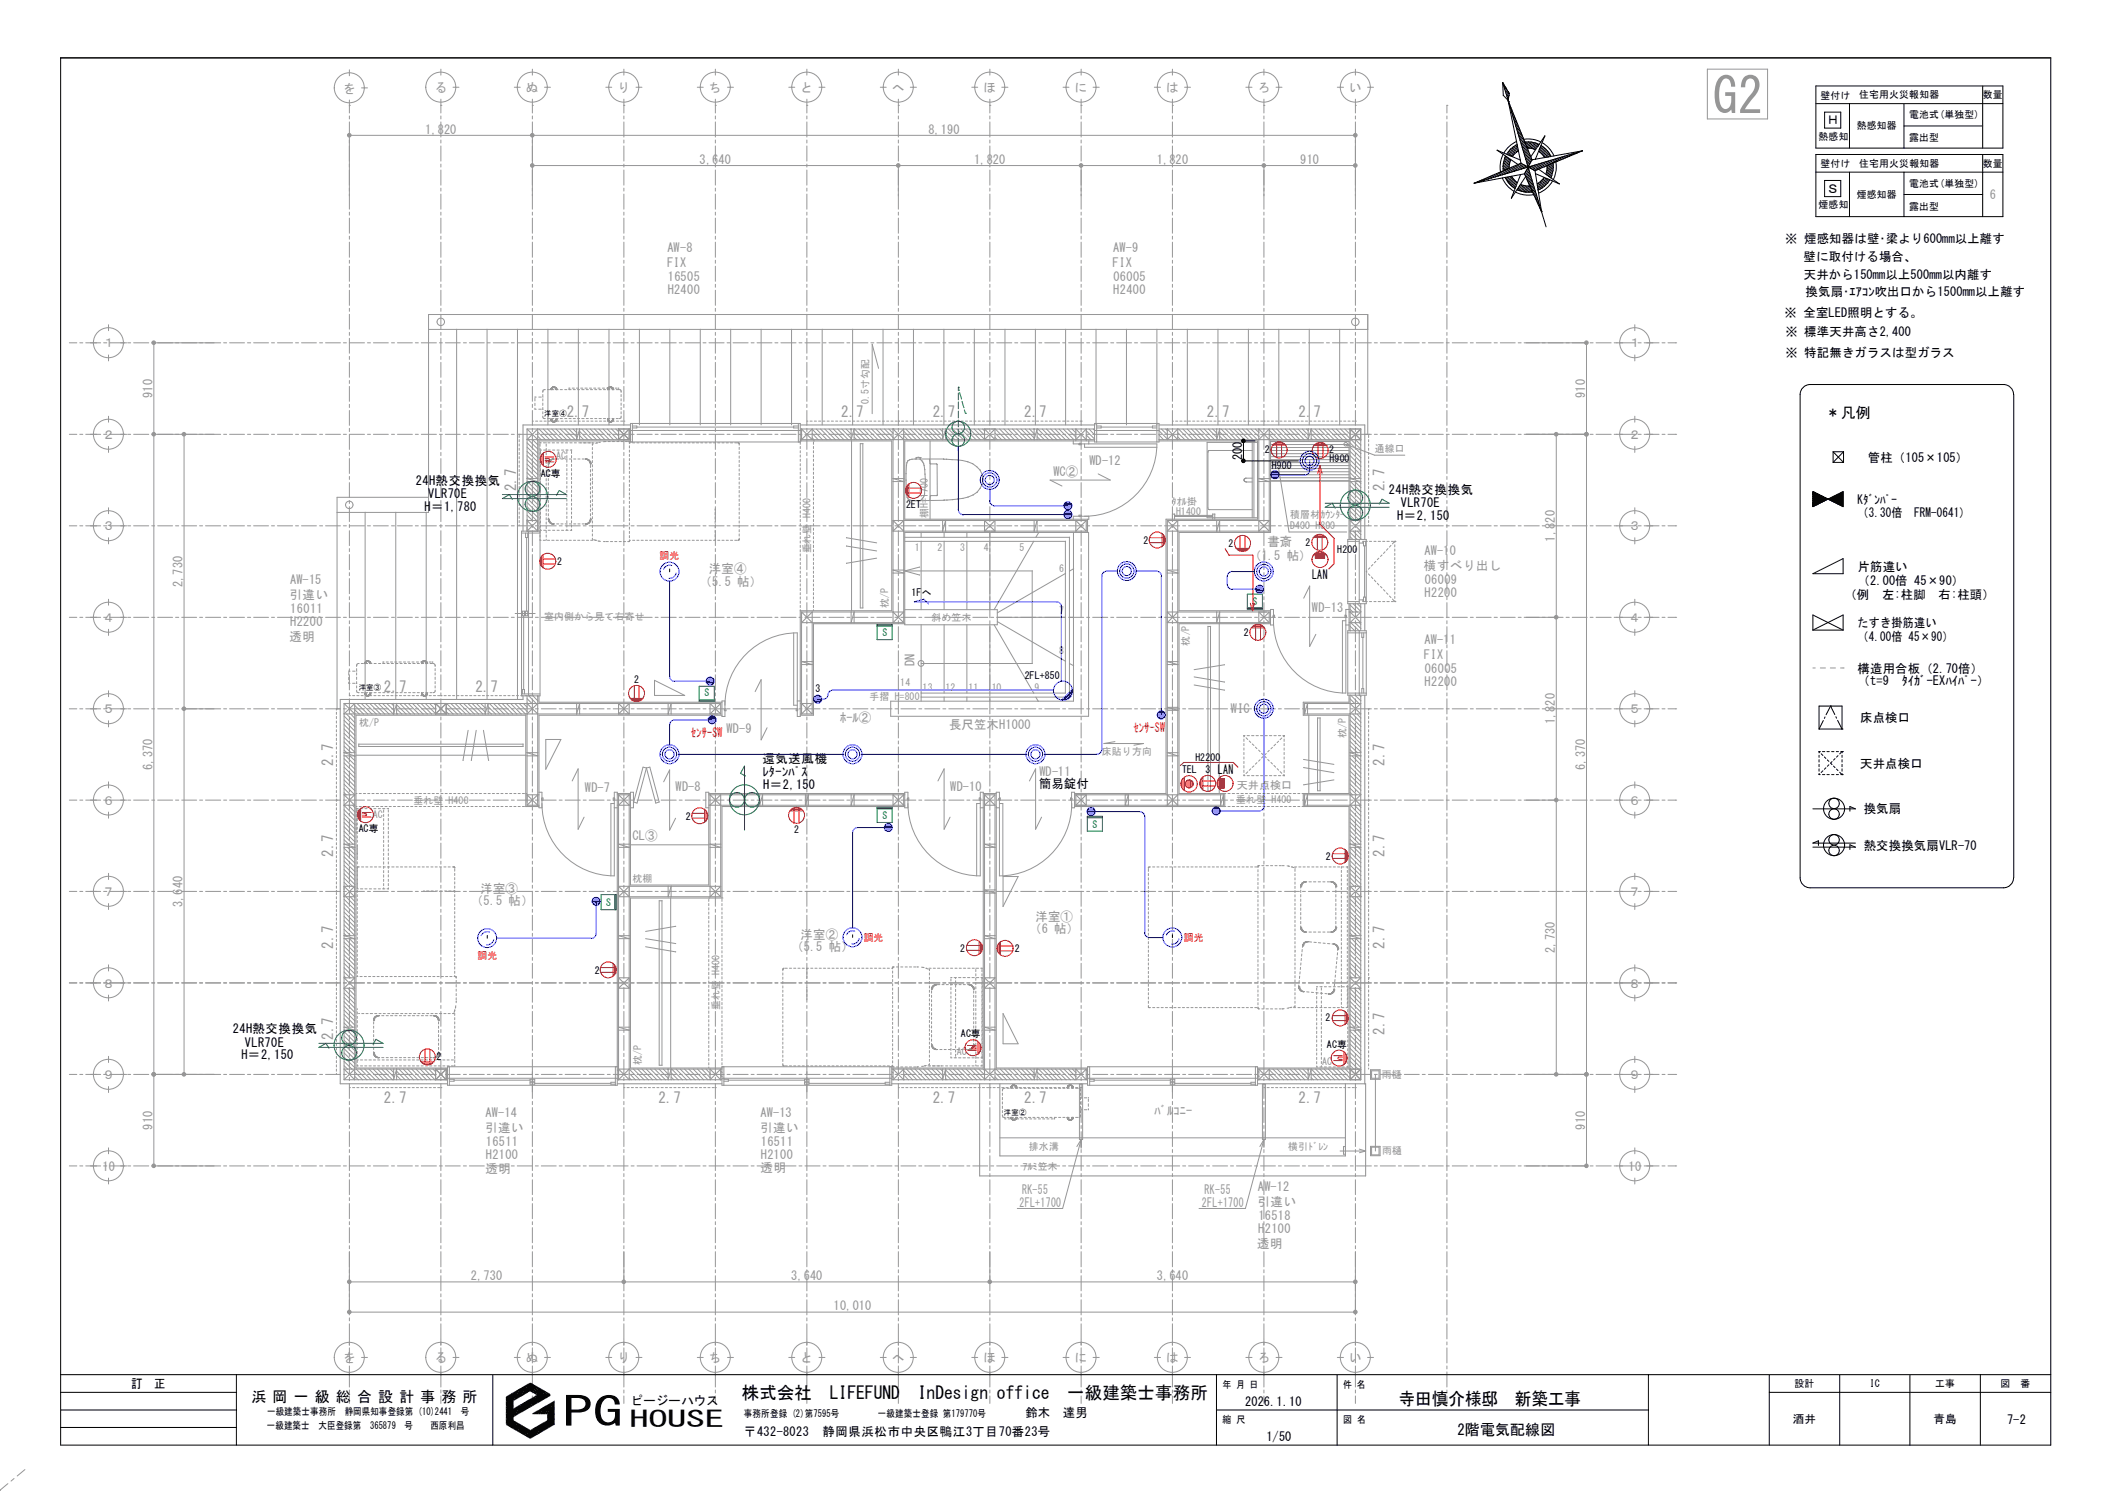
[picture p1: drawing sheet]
<svg xmlns="http://www.w3.org/2000/svg" width="420mm" height="297mm" viewBox="0 0 420 297" stroke-linecap="round" stroke-linejoin="round" font-family="sans-serif">
<defs><g id="words">
<text font-size="10" fill="#969696" x="340.7" y="22.6">G2</text>
<text font-size="8" x="112" y="283.7">PG</text>
<text font-size="4.5" x="125.3" y="283.8">HOUSE</text>
<g font-size="3.5">
<text x="147.6" y="278.3">株式会社　LIFEFUND</text>
<text x="182.6" y="278.3">InDesign office　一級建築士事務所</text>
<text x="278.3" y="279.4">寺田慎介様邸　新築工事</text>
</g>
<g font-size="3" fill="#969696">
<text x="112.8" y="83">2.7</text>
<text x="167.4" y="83">2.7</text>
<text x="185.6" y="83">2.7</text>
<text x="203.8" y="83">2.7</text>
<text x="240.1" y="83">2.7</text>
<text x="258.3" y="83">2.7</text>
<text x="102.7" y="97.7" transform="rotate(-90 102.7 97.7)">2.7</text>
<text x="275.5" y="97.7" transform="rotate(-90 275.5 97.7)">2.7</text>
<text x="76.4" y="137.6">2.7</text>
<text x="94.6" y="137.6">2.7</text>
<text x="66.3" y="152.3" transform="rotate(-90 66.3 152.3)">2.7</text>
<text x="275.5" y="152.3" transform="rotate(-90 275.5 152.3)">2.7</text>
<text x="66.3" y="170.5" transform="rotate(-90 66.3 170.5)">2.7</text>
<text x="275.5" y="170.5" transform="rotate(-90 275.5 170.5)">2.7</text>
<text x="66.3" y="188.7" transform="rotate(-90 66.3 188.7)">2.7</text>
<text x="275.5" y="188.7" transform="rotate(-90 275.5 188.7)">2.7</text>
<text x="66.3" y="206.9" transform="rotate(-90 66.3 206.9)">2.7</text>
<text x="275.5" y="205.9" transform="rotate(-90 275.5 205.9)">2.7</text>
<text x="76.4" y="219.5">2.7</text>
<text x="131" y="219.5">2.7</text>
<text x="185.6" y="219.5">2.7</text>
<text x="203.8" y="219.5">2.7</text>
<text x="258.3" y="219.5">2.7</text>
</g>
<g font-size="3">
<text x="363.2" y="83.1">＊凡例</text>
<text x="50" y="278.8">浜 岡 一 級 総 合 設 計 事 務 所</text>
<text x="289.9" y="285.4">2階電気配線図</text>
</g>
<g font-size="2.5" fill="#969696">
<text x="68.3" y="18.5">を</text>
<text x="86.5" y="18.3">る</text>
<text x="104.6" y="18.3">ぬ</text>
<text x="122.9" y="18.3">り</text>
<text x="141.1" y="18.3">ち</text>
<text x="159.3" y="18.3">と</text>
<text x="177.5" y="18.3">へ</text>
<text x="195.7" y="18.3">ほ</text>
<text x="213.8" y="18.3">に</text>
<text x="232" y="18.3">は</text>
<text x="250.2" y="18.3">ろ</text>
<text x="268.4" y="18.3">い</text>
<text x="84.6" y="26.6">1,820</text>
<text x="184.7" y="26.6">8,190</text>
<text x="139.2" y="32.6">3,640</text>
<text x="193.8" y="32.6">1,820</text>
<text x="230.2" y="32.6">1,820</text>
<text x="258.7" y="32.6">910</text>
<text x="395.9" y="39.6">6</text>
<text x="132.7" y="53.1">FIX</text>
<text x="132.8" y="50.1">AW-8</text>
<text x="221.4" y="53.1">FIX</text>
<text x="221.5" y="50.1">AW-9</text>
<text x="132.8" y="55.9">16505</text>
<text x="132.8" y="58.5">H2400</text>
<text x="221.5" y="58.5">H2400</text>
<text x="221.5" y="55.9">06005</text>
<text x="20.4" y="69.1">１</text>
<text x="324" y="69.1">１</text>
<text x="30.3" y="79.2" transform="rotate(-90 30.3 79.2)">910</text>
<text x="315.3" y="79.2" transform="rotate(-90 315.3 79.2)">910</text>
<text x="20.4" y="87.3">２</text>
<text x="324" y="87.3">２</text>
<text x="209.6" y="94.7">WC②</text>
<text x="216.7" y="92.5">WD-12</text>
<text x="20.4" y="105.5">３</text>
<text x="309.3" y="107.7" transform="rotate(-90 309.3 107.7)">1,820</text>
<text x="324" y="105.5">３</text>
<text x="141.1" y="114">洋室④</text>
<text x="248.5" y="111.4">（1.5 帖）</text>
<text x="252.1" y="108.6">書斎</text>
<text x="283.3" y="113.4">横すべり出し</text>
<text x="283.4" y="110.4">AW-10</text>
<text x="36.3" y="116.8" transform="rotate(-90 36.3 116.8)">2,730</text>
<text x="57.6" y="119.2">引違い</text>
<text x="57.7" y="116.2">AW-15</text>
<text x="139.2" y="116.5">（5.5 帖）</text>
<text x="283.4" y="118.7">H2200</text>
<text x="283.5" y="116.2">06009</text>
<text x="20.4" y="123.7">４</text>
<text x="57.7" y="124.6">H2200</text>
<text x="57.7" y="122">16011</text>
<text x="261" y="121.8">WD-13</text>
<text x="324" y="123.7">４</text>
<text x="57.6" y="127.6">透明</text>
<text x="283.3" y="131.1">FIX</text>
<text x="283.4" y="128">AW-11</text>
<text x="181.9" y="132.5" transform="rotate(-90 181.9 132.5)">DN</text>
<text x="283.4" y="136.4">H2200</text>
<text x="283.5" y="133.9">06005</text>
<text x="20.4" y="141.9">５</text>
<text x="167.1" y="143.7">ﾎｰﾙ②</text>
<text x="244.9" y="141.8">WIC</text>
<text x="324" y="141.9">５</text>
<text x="144.5" y="145.8">WD-9</text>
<text x="188.8" y="145.1">長尺笠木H1000</text>
<text x="309.3" y="144.1" transform="rotate(-90 309.3 144.1)">1,820</text>
<text x="30.3" y="153.2" transform="rotate(-90 30.3 153.2)">6,370</text>
<text x="206.8" y="154.3">WD-11</text>
<text x="315.3" y="153.2" transform="rotate(-90 315.3 153.2)">6,370</text>
<text x="20.4" y="160.1">６</text>
<text x="116.4" y="157.6">WD-7</text>
<text x="134.4" y="157.4">WD-8</text>
<text x="189.1" y="157.4">WD-10</text>
<text x="324" y="160.1">６</text>
<text x="125.9" y="167.1">CL③</text>
<text x="20.4" y="178.3">７</text>
<text x="95.6" y="177.6">洋室③</text>
<text x="324" y="178.3">７</text>
<text x="36.3" y="180.5" transform="rotate(-90 36.3 180.5)">3,640</text>
<text x="93.7" y="180.1">（5.5 帖）</text>
<text x="204.8" y="185.6">（6 帖）</text>
<text x="206" y="183.1">洋室①</text>
<text x="157.4" y="189.2">（5.5 帖）</text>
<text x="159.3" y="186.7">洋室②</text>
<text x="309.3" y="189.6" transform="rotate(-90 309.3 189.6)">2,730</text>
<text x="20.4" y="196.5">８</text>
<text x="324" y="196.5">８</text>
<text x="20.4" y="214.7">９</text>
<text x="324" y="214.7">９</text>
<text x="229.7" y="221.9">ﾊﾞﾙｺﾆｰ</text>
<text x="30.3" y="224.7" transform="rotate(-90 30.3 224.7)">910</text>
<text x="96.5" y="225.2">引違い</text>
<text x="96.6" y="222.2">AW-14</text>
<text x="151.2" y="225.2">引違い</text>
<text x="151.3" y="222.2">AW-13</text>
<text x="315.3" y="224.7" transform="rotate(-90 315.3 224.7)">910</text>
<text x="20.4" y="232.9">10</text>
<text x="96.6" y="233.3">透明</text>
<text x="96.6" y="228">16511</text>
<text x="96.6" y="230.6">H2100</text>
<text x="151.3" y="233.2">透明</text>
<text x="151.3" y="228">16511</text>
<text x="151.3" y="230.6">H2100</text>
<text x="324" y="232.9">10</text>
<text x="203.4" y="237.5">RK-55</text>
<text x="239.7" y="237.5">RK-55</text>
<text x="250.2" y="239.9">引違い</text>
<text x="250.3" y="236.9">AW-12</text>
<text x="202.8" y="240.1">2FL+1700</text>
<text x="239.1" y="240.1">2FL+1700</text>
<text x="250.3" y="245.2">H2100</text>
<text x="250.4" y="242.7">16518</text>
<text x="250.1" y="248.2">透明</text>
<text x="93.7" y="254.7">2,730</text>
<text x="157.4" y="254.7">3,640</text>
<text x="230.2" y="254.7">3,640</text>
<text x="165.9" y="260.7">10,010</text>
<text x="68.3" y="271">を</text>
<text x="86.5" y="271">る</text>
<text x="104.6" y="271">ぬ</text>
<text x="122.9" y="271">り</text>
<text x="141.1" y="271">ち</text>
<text x="159.3" y="271">と</text>
<text x="177.5" y="271">へ</text>
<text x="195.7" y="271">ほ</text>
<text x="213.8" y="271">に</text>
<text x="232" y="271">は</text>
<text x="250.2" y="271">ろ</text>
<text x="268.4" y="271">い</text>
</g>
<g font-size="2.5">
<text x="363.4" y="24.8">Ｈ</text>
<text x="363.4" y="38.4">Ｓ</text>
<text x="355.2" y="48.4">※ 煙感知器は壁･梁より600mm以上離す</text>
<text x="358.8" y="51.9">壁に取付ける場合、</text>
<text x="358.9" y="55.5">天井から150mm以上500mm以内離す</text>
<text x="359.2" y="58.8">換気扇･ｴｱｺﾝ吹出口から1500mm以上離す</text>
<text x="355" y="63">※ 全室LED照明とする。</text>
<text x="355.2" y="66.9">※ 標準天井高さ2,400</text>
<text x="355.2" y="71.1">※ 特記無きガラスは型ガラス</text>
<text x="247.1" y="91.6" transform="rotate(-90 247.1 91.6)">200</text>
<text x="371.6" y="91.8">管柱（105×105）</text>
<text x="82.8" y="96.4">24H熱交換換気</text>
<text x="84.5" y="101.6">H</text>
<text x="85.2" y="99.1">VLR70E</text>
<text x="85.8" y="101.6">＝</text>
<text x="88.4" y="101.6">1,780</text>
<text x="276.3" y="98.3">24H熱交換換気</text>
<text x="278.7" y="100.9">VLR70E</text>
<text x="369.6" y="100.2">Kﾀﾞﾝﾊﾟｰ</text>
<text x="278" y="103.4">H＝2,150</text>
<text x="369.6" y="102.9">（3.30倍　FRM-0641）</text>
<text x="369.6" y="113.5">片筋違い</text>
<text x="261" y="115.3">LAN</text>
<text x="366.9" y="119.1">（例　左:柱脚　右:柱頭）</text>
<text x="369.6" y="116.4">（2.00倍 45×90）</text>
<text x="369.6" y="124.8">たすき掛筋違い</text>
<text x="369.6" y="127.4">（4.00倍 45×90）</text>
<text x="369.6" y="133.9">構造用合板（2.70倍）</text>
<text x="369.6" y="136.4">（t=9　ﾀｲｶﾞｰEXﾊｲﾊﾟｰ）</text>
<text x="370.1" y="143.6">床点検口</text>
<text x="151.7" y="154.4">ﾚﾀｰﾝﾊﾟｽ</text>
<text x="151.7" y="151.7">還気送風機</text>
<text x="242.3" y="154.1">LAN</text>
<text x="370.1" y="152.7">天井点検口</text>
<text x="151.8" y="156.9">H＝2,150</text>
<text x="206.7" y="156.8">簡易錠付</text>
<text x="370.8" y="161.8">換気扇</text>
<text x="370.8" y="169">熱交換換気扇VLR-70</text>
<text x="46.3" y="205.5">24H熱交換換気</text>
<text x="48.7" y="208.2">VLR70E</text>
<text x="48.1" y="210.7">H＝2,150</text>
<text x="26.1" y="276.1">訂　正</text>
<text x="125.5" y="279.6">ピージーハウス</text>
<text x="204" y="281.8">鈴木　達男</text>
<text x="247.7" y="279.6">2026.1.10</text>
<text x="148" y="285.7">〒432-8023　静岡県浜松市中央区鴨江3丁目70番23号</text>
<text x="252" y="286.6">1/50</text>
<text x="399.3" y="283.2">7-2</text>
</g>
<g font-size="2.5" fill="#f00">
<text x="137.5" y="146.7">ｾﾝｻｰSW</text>
<text x="225.6" y="145.5">ｾﾝｻｰSW</text>
</g>
<g font-size="2.3">
<text x="356.7" y="283">酒井</text>
<text x="384.7" y="283">青島</text>
</g>
<text font-size="2.2" fill="#969696" x="246.1" y="157">天井点検口</text>
<g font-size="2">
<text x="362.2" y="19.6">壁付け</text>
<text x="369.9" y="19.6">住宅用火災報知器</text>
<text x="379.9" y="23.5">電池式(単独型)</text>
<text x="394.5" y="19.6">数量</text>
<text x="361.8" y="27.9">熱感知</text>
<text x="369.4" y="25.7">熱感知器</text>
<text x="379.9" y="28.1">露出型</text>
<text x="362.2" y="33.2">壁付け</text>
<text x="369.9" y="33.2">住宅用火災報知器</text>
<text x="394.5" y="33.2">数量</text>
<text x="361.8" y="41.4">煙感知</text>
<text x="369.4" y="39.4">煙感知器</text>
<text x="379.9" y="37.2">電池式(単独型)</text>
<text x="379.9" y="41.7">露出型</text>
<text x="107.6" y="94.8">AC専</text>
<text x="251.6" y="90.2">2</text>
<text x="253" y="93.3">H900</text>
<text x="264.5" y="90.2">2</text>
<text x="264.5" y="92">H900</text>
<text x="180.3" y="101.1">2ET</text>
<text x="110.8" y="112.3">2</text>
<text x="227.5" y="108.2">2</text>
<text x="244.4" y="108.8">2</text>
<text x="259.7" y="108.7">2</text>
<text x="266.1" y="110.1">H200</text>
<text x="181.4" y="118.6">1F</text>
<text x="183.4" y="118.6">へ</text>
<text x="247.4" y="126.6">2</text>
<text x="126.2" y="135.9">2</text>
<text x="162.2" y="137.8">3</text>
<text x="203.9" y="135">2FL+850</text>
<text x="235.2" y="153.8">TEL</text>
<text x="237.8" y="151.3">H2200</text>
<text x="239.9" y="153.8">3</text>
<text x="71.4" y="165.6">AC専</text>
<text x="136.4" y="163">2</text>
<text x="158" y="165.7">2</text>
<text x="263.8" y="171">2</text>
<text x="191" y="189.3">2</text>
<text x="201.9" y="189.4">2</text>
<text x="118.3" y="193.7">2</text>
<text x="263.7" y="203.2">2</text>
<text x="191.2" y="206.3">AC専</text>
<text x="264" y="208.4">AC専</text>
<text x="86.8" y="210.9">2</text>
<text x="357" y="275.9">設計</text>
<text x="372" y="275.9">IC</text>
<text x="385" y="275.9">工事</text>
<text x="398" y="275.9">図　番</text>
<text x="53.1" y="281.5">一級建築士事務所　静岡県知事登録第 (10)2441　号</text>
<text x="148" y="281.8">事務所登録 (2)第7595号</text>
<text x="174.7" y="281.8">一級建築士登録 第179770号</text>
<text x="243.2" y="276.1">年 月 日</text>
<text x="267.2" y="276.1">件 名</text>
<text x="53.1" y="284.3">一級建築士　大臣登録第　365879　号　　西原利昌</text>
<text x="243.2" y="283.1">縮 尺</text>
<text x="267.2" y="283">図 名</text>
</g>
<g font-size="2" fill="#969696">
<text x="172.8" y="80.4" transform="rotate(-90 172.8 80.4)">0.5寸勾配</text>
<text x="273.5" y="89.9">通線口</text>
<text x="110.7" y="91.4">AC</text>
<text x="233.2" y="100.5">ﾀｵﾙ掛</text>
<text x="184.6" y="103.1" transform="rotate(-90 184.6 103.1)">棚H=1700</text>
<text x="234" y="102.4">H1400</text>
<text x="256.7" y="103">積層材ｶｳﾝﾀｰ</text>
<text x="256.7" y="105.3">D400 H800</text>
<text x="161.2" y="110.1" transform="rotate(-90 161.2 110.1)">垂れ壁 H400</text>
<text x="182" y="109.7">1</text>
<text x="186.5" y="109.7">2</text>
<text x="191" y="109.7">3</text>
<text x="195.8" y="109.7">4</text>
<text x="202.8" y="109.7">5</text>
<text x="210.7" y="113.7">6</text>
<text x="108.3" y="123.3">室内側から見て右寄せ</text>
<text x="176.7" y="120.9" transform="rotate(-90 176.7 120.9)">枕/P</text>
<text x="185.3" y="123.5">斜め笠木</text>
<text x="210.7" y="122.1">7</text>
<text x="210.7" y="130.1">8</text>
<text x="236.6" y="128.4" transform="rotate(-90 236.6 128.4)">枕/P</text>
<text x="179.1" y="136.6">14</text>
<text x="183.6" y="137.4">13</text>
<text x="188.1" y="137.4">12</text>
<text x="192.7" y="137.4">11</text>
<text x="197.3" y="137.4">10</text>
<text x="205.8" y="137.4">9</text>
<text x="173" y="139.2">手摺 H=800</text>
<text x="71.5" y="144.4">枕/P</text>
<text x="267.8" y="146.8" transform="rotate(-90 267.8 146.8)">枕/P</text>
<text x="219.2" y="150.2">床貼り方向</text>
<text x="82.3" y="159.9">垂れ壁</text>
<text x="89.2" y="159.9">H400</text>
<text x="246" y="159.8">垂れ壁</text>
<text x="253" y="159.8">H400</text>
<text x="74.2" y="162.8">AC</text>
<text x="125.8" y="175.4">枕棚</text>
<text x="143.1" y="201" transform="rotate(-90 143.1 201)">垂れ壁 H400</text>
<text x="190.4" y="209.9">AC</text>
<text x="127.5" y="211.9" transform="rotate(-90 127.5 211.9)">枕/P</text>
<text x="263" y="211.8">AC</text>
<text x="274.9" y="214.4">雨樋</text>
<text x="203.5" y="232.7">ｱﾙﾐ笠木</text>
<text x="204.7" y="228.8">排水溝</text>
<text x="256.3" y="228.9">横引ﾄﾞﾚﾝ</text>
<text x="275" y="229.6">雨樋</text>
</g>
<g font-size="2" fill="#f00">
<text x="131.2" y="111.3">調光</text>
<text x="95" y="190.7">調光</text>
<text x="171.8" y="187.1">調光</text>
<text x="235.5" y="187.2">調光</text>
</g>
<g font-size="2" fill="#008040">
<text x="249.2" y="120.3">S</text>
<text x="175.6" y="126.6">S</text>
<text x="140.2" y="138.6">S</text>
<text x="175.6" y="162.9">S</text>
<text x="217.4" y="164.6">S</text>
<text x="120.6" y="180.2">S</text>
</g>
<g font-size="1.5">
<text x="108.3" y="82.7">洋室④</text>
<text x="71.4" y="137.3">洋室③</text>
<text x="199.7" y="221.7">洋室②</text>
</g>
</g></defs>
<g fill="none" stroke="#969696" stroke-width=".21">
<path d="M104.9 87.5h2.1M104.9 85.3h2.1M104.9 85.3v2.2M104.9 85.3l2.1 2.2M107 85.3v2.2M107 85.3l-2.1 2.2M123.1 87.5h2.1M123.1 85.3h2.1M123.1 85.3v2.2M123.1 85.3l2.1 2.2M125.2 85.3v2.2M125.2 85.3l-2.1 2.2"/>
<path d="M125.4 87.7h-18.2v18M125.4 84.5h-21.3v21.2M159.2 87.7h18.2v33.8h-18.2v17.9M159.2 84.5h58.6M159.5 87.5h2.1M159.5 85.3h2.1M159.5 85.3v2.2M159.5 85.3l2.1 2.2M161.6 85.3v2.2M161.6 85.3l-2.1 2.2M177.7 87.5h2.1M177.7 85.3h2.1"/>
<path d="M177.7 85.3v2.2M177.7 85.3l2.1 2.2M179.8 85.3v2.2M179.8 85.3l-2.1 2.2M195.9 87.5h2.1M195.9 85.3h2.1M195.9 85.3v2.2M195.9 85.3l2.1 2.2M198 85.3v2.2M198 85.3l-2.1 2.2M213.5 87.7h-33.5v15.6h33.5M214 87.5h2.1"/>
<path d="M214 85.3h2.1M214 85.3v2.2M214 85.3l2.1 2.2M216.1 85.3v2.2M216.1 85.3l-2.1 2.2M216.6 87.7h1.2M230.6 87.7h19.6v15.6h-18.2v54.6h-18.2M230.6 84.5h40.9v22.8M232.2 87.5h2.1M232.2 85.3h2.1M232.2 85.3v2.2M232.2 85.3l2.1 2.2"/>
<path d="M234.3 85.3v2.2M234.3 85.3l-2.1 2.2M250.4 87.5h2.1M250.4 85.3h2.1M250.4 85.3v2.2M250.4 85.3l2.1 2.2M252.5 85.3v2.2M252.5 85.3l-2.1 2.2M268.6 85.3v2.2M268.6 87.5h2.1M268.6 85.3h2.1M268.6 85.3l2.1 2.2"/>
<path d="M270.7 85.3v2.2M270.7 85.3l-2.1 2.2M104.9 103.5v2.2M104.9 105.7h2.1M104.9 103.5h2.1M104.9 103.5l2.1 2.2M107 103.5l-2.1 2.2M107 103.5v2.2M177.7 105.7h2.1M177.7 103.5h2.1M177.7 103.5v2.2M177.7 103.5l2.1 2.2"/>
<path d="M179.8 103.5v2.2M179.8 103.5l-2.1 2.2M195.9 103.5v2.2M195.9 105.7h2.1M195.9 103.5h2.1M195.9 103.5l2.1 2.2M198 103.5v2.2M198 103.5l-2.1 2.2M214 105.7h2.1M214 103.5h2.1M214 103.5v2.2M214 103.5l2.1 2.2"/>
<path d="M216.1 103.5v2.2M216.1 103.5l-2.1 2.2M216.4 103.3v2.6h-36.4v18.2h-18.2v18.2h-2.6M232.2 103.5v2.2M232.2 105.7h2.1M232.2 103.5h2.1M232.2 103.5l2.1 2.2M234.3 103.5v2.2M234.3 103.5l-2.1 2.2M250.4 103.5v2.2M250.4 105.7h2.1M250.4 103.5h2.1"/>
<path d="M250.4 103.5l2.1 2.2M252.5 103.5v2.2M252.5 103.5l-2.1 2.2M268.4 107.3v-19.6h-15.6v18.2h-18.2v15.6h18.2M268.6 103.5v2.2M268.6 105.7h2.1M268.6 103.5h2.1M268.6 103.5l2.1 2.2M270.7 103.5v2.2M270.7 103.5l-2.1 2.2M68.5 140h2.1M68.5 140v2"/>
<path d="M68.5 140l2.1 2M70.6 140v2M70.6 140l-2.1 2M86.7 140v2M86.7 140h2.1M86.7 140l2.1 2M88.8 140v2M88.8 140l-2.1 2M104.1 138.4v.7h-36.4v76.5h21.3M104.9 140h2.1M104.9 140v2M104.9 140l2.1 2"/>
<path d="M107 140v2M107 140l-2.1 2M107.2 138.4v1.3h36.4M123.1 140h2.1M123.1 140v2M123.1 140l2.1 2M125.2 140v2M125.2 140l-2.1 2M141.3 140h2.1M141.3 140v2M141.3 140l2.1 2M143.4 140v2"/>
<path d="M143.4 140l-2.1 2M159.5 140h2.1M159.5 123.9h2.1M159.5 121.8h2.1M159.5 121.8v2.1M159.5 140v2M159.5 121.8l2.1 2.1M159.5 140l2.1 2M161.6 121.8v2.1M161.6 140v2M161.6 121.8l-2.1 2.1M161.6 140l-2.1 2"/>
<path d="M177.7 123.9h2.1M177.7 121.8h2.1M177.7 121.8v2.1M177.7 121.8l2.1 2.1M179.8 121.8v2.1M179.8 121.8l-2.1 2.1M232.2 121.8v2.1M232.2 123.9h2.1M232.2 121.8h2.1M232.2 121.8l2.1 2.1M234.3 121.8v2.1M234.3 121.8l-2.1 2.1"/>
<path d="M250.4 123.9h2.1M250.4 121.8h2.1M250.4 121.8v2.1M250.4 121.8l2.1 2.1M252.5 121.8v2.1M252.5 121.8l-2.1 2.1M252.8 124.1h-18.2v33.8h9.1v2.5h-29.9M268.4 138.3v1.4h-9.1v2.6h9.1v15.6h-9.1v2.5h9.1v52.1h-18.2M268.4 120.1v1.1M268.4 124.3v1.2M268.6 140h2.1M268.6 121.8v2.1"/>
<path d="M268.6 140v2M268.6 123.9h2.1M268.6 121.8h2.1M268.6 121.8l2.1 2.1M268.6 140l2.1 2M270.7 121.8v2.1M270.7 140v2M270.7 121.8l-2.1 2.1M270.7 140l-2.1 2M271.5 120.1v5.4M271.5 138.3v77.3M68.5 142h2.1"/>
<path d="M68.5 158.1v2.1M68.5 158.1h2.1M68.5 158.1l2.1 2.1M70.6 158.1v2.1M70.6 158.1l-2.1 2.1M86.7 142h2.1M104.9 142h2.1M104.9 158.1v2.1M104.9 158.1h2.1M104.9 158.1l2.1 2.1M107 158.1v2.1M107 158.1l-2.1 2.1"/>
<path d="M122.8 157.9h2.6M123.1 142h2.1M123.1 158.1v2.1M123.1 158.1h2.1M123.1 158.1l2.1 2.1M125.2 158.1v2.1M125.2 158.1l-2.1 2.1M141 157.9h39M141.3 142h2.1M141.3 158.1v2.1M141.3 158.1h2.1M141.3 158.1l2.1 2.1"/>
<path d="M143.4 158.1v2.1M143.4 158.1l-2.1 2.1M143.6 142.3h-36.4v15.3M159.5 142h2.1M177.7 158.1h2.1M177.7 158.1v2.1M177.7 158.1l2.1 2.1M179.8 158.1v2.1M179.8 158.1l-2.1 2.1M195.6 157.9h2.6M195.9 158.1h2.1M195.9 158.1v2.1"/>
<path d="M195.9 158.1l2.1 2.1M198 158.1v2.1M198 158.1l-2.1 2.1M214 158.1h2.1M214 158.1v2.1M214 158.1l2.1 2.1M216.1 158.1v2.1M216.1 158.1l-2.1 2.1M232.2 158.1h2.1M232.2 158.1v2.1M232.2 158.1l2.1 2.1M234.3 158.1v2.1"/>
<path d="M234.3 158.1l-2.1 2.1M268.6 142h2.1M268.6 158.1v2.1M268.6 158.1h2.1M268.6 158.1l2.1 2.1M270.7 158.1v2.1M270.7 158.1l-2.1 2.1M68.5 176.3v2.1M68.5 178.4h2.1M68.5 176.3h2.1M68.5 160.2h2.1M68.5 176.3l2.1 2.1"/>
<path d="M70.6 176.3v2.1M70.6 176.3l-2.1 2.1M104.9 160.2h2.1M107.2 160.4h-2.6v-18.1h-33.8v70.2h18.2M122.8 160.7v51.5M123.1 176.3v2.1M123.1 178.4h2.1M123.1 176.3h2.1M123.1 160.2h2.1M123.1 176.3l2.1 2.1M125.2 176.3v2.1M125.2 176.3l-2.1 2.1"/>
<path d="M125.4 160.7v15.4h15.6v-15.4M141.3 176.3v2.1M141.3 178.4h2.1M141.3 176.3h2.1M141.3 176.3l2.1 2.1M141.3 160.2h2.1M143.4 176.3v2.1M143.4 176.3l-2.1 2.1M177.7 160.2h2.1M180 160.4h-36.4v18.2h-18.2v33.9h18.2M195.6 160.7v51.8h-18.2M195.9 160.2h2.1"/>
<path d="M198.2 160.4v52.1h18.2M214 160.2h2.1M232.2 160.2h2.1M268.6 176.3v2.1M268.6 178.4h2.1M268.6 176.3h2.1M268.6 160.2h2.1M268.6 176.3l2.1 2.1M270.7 176.3v2.1M270.7 176.3l-2.1 2.1M68.5 194.5v2.1M68.5 196.6h2.1"/>
<path d="M68.5 194.5h2.1M68.5 194.5l2.1 2.1M70.6 194.5v2.1M70.6 194.5l-2.1 2.1M123.1 194.5v2.1M123.1 196.6h2.1M123.1 194.5h2.1M123.1 194.5l2.1 2.1M125.2 194.5v2.1M125.2 194.5l-2.1 2.1M195.9 194.5v2.1M195.9 196.6h2.1"/>
<path d="M195.9 194.5h2.1M195.9 194.5l2.1 2.1M198 194.5v2.1M198 194.5l-2.1 2.1M268.6 194.5v2.1M268.6 196.6h2.1M268.6 194.5h2.1M268.6 194.5l2.1 2.1M270.7 194.5v2.1M270.7 194.5l-2.1 2.1M68.5 214.8h2.1M68.5 212.7h2.1"/>
<path d="M68.5 212.7v2.1M68.5 212.7l2.1 2.1M70.6 212.7v2.1M70.6 212.7l-2.1 2.1M86.7 212.7v2.1M86.7 214.8h2.1M86.7 212.7h2.1M86.7 212.7l2.1 2.1M88.8 212.7v2.1M88.8 212.7l-2.1 2.1M122.8 215.6h20.8M123.1 214.8h2.1"/>
<path d="M123.1 212.7h2.1M123.1 212.7v2.1M123.1 212.7l2.1 2.1M125.2 212.7v2.1M125.2 212.7l-2.1 2.1M141.3 214.8h2.1M141.3 212.7h2.1M141.3 212.7v2.1M141.3 212.7l2.1 2.1M143.4 212.7v2.1M143.4 212.7l-2.1 2.1M177.4 215.6h39"/>
<path d="M177.7 214.8h2.1M177.7 212.7h2.1M177.7 212.7v2.1M177.7 212.7l2.1 2.1M179.8 212.7l-2.1 2.1M179.8 212.7v2.1M194.9 215.6v18.3h76.8v-18.3h-21.5M195.9 214.8h2.1M195.9 212.7h2.1M195.9 212.7v2.1M195.9 212.7l2.1 2.1M198 212.7v2.1"/>
<path d="M198 212.7l-2.1 2.1M198.9 215.6v14.4h68.8v-14.4M214 214.8h2.1M214 212.7h2.1M214 212.7v2.1M214 212.7l2.1 2.1M216.1 212.7v2.1M216.1 212.7l-2.1 2.1M250.4 214.8h2.1M250.4 212.7h2.1M250.4 212.7v2.1M250.4 212.7l2.1 2.1"/>
<path d="M252.5 212.7v2.1M252.5 212.7l-2.1 2.1M268.6 214.8h2.1M268.6 212.7h2.1M268.6 212.7v2.1M268.6 212.7l2.1 2.1M270.7 212.7v2.1M270.7 212.7l-2.1 2.1"/>
</g>
<g fill="none" stroke="#969696" stroke-width=".2">
<path d="M69.5 13.9v1.2M69.5 19.9v2.6M71.9 17.5h1.2M87.7 13.8v1.1M87.7 19.7v2.8M90.1 17.4h1.2M102.3 17.4h1.2M105.9 13.8v1.1M105.9 19.7v2.8M108.3 17.4h1.2M120.5 17.4h1.2M124.1 13.8v1.1"/>
<path d="M124.1 19.7v2.8M126.5 17.4h1.2M138.7 17.4h1.2M142.3 13.8v1.1M142.3 19.7v2.8M144.7 17.4h1.2M156.9 17.4h1.2M160.5 13.8v1.1M160.5 19.7v2.8M162.9 17.4h1.2M175.1 17.4h1.2M178.7 13.8v1.1"/>
<path d="M178.7 19.7v2.8M181.1 17.4h1.2M193.3 17.4h1.2M196.9 13.8v1.1M196.9 19.7v2.8M199.3 17.4h1.2M211.5 17.4h1.2M215.1 13.8v1.1M215.1 19.7v2.8M217.5 17.4h1.2M229.7 17.4h1.2M233.3 13.8v1.1"/>
<path d="M233.3 19.7v2.8M235.7 17.4h1.2M247.9 17.4h1.2M251.5 13.8v1.1M251.5 19.7v2.8M253.9 17.4h1.2M266.1 17.4h1.2M269.7 13.8v1.1M269.7 19.7v2.8M272.1 17.4h1.2M339.7 13.8h12v9.9h-12zM69.5 21h.1"/>
<path d="M69.5 23.1v.6M69.5 24.3v17.3M69.5 26.9h200.2M87.7 21h.1M87.7 23.1v.6M87.7 24.3v3M87.7 27.9v.5M87.7 29v3M87.7 32.6v.6M87.7 33.8v3M87.7 37.4v.6M87.7 38.6v3"/>
<path d="M105.9 21h.1M105.9 23.1v.6M105.9 24.3v17.3M105.9 32.9h163.8M124.1 21h.1M124.1 23.1v.6M124.1 24.3v3M124.1 27.9v.5M124.1 29v3M124.1 32.6v.6M124.1 33.8v3M124.1 37.4v.6"/>
<path d="M124.1 38.6v3M142.3 21h.1M142.3 23.1v.6M142.3 24.3v3M142.3 27.9v.5M142.3 29v3M142.3 32.6v.6M142.3 33.8v3M142.3 37.4v.6M142.3 38.6v3M160.5 21h.1M160.5 23.1v.6"/>
<path d="M160.5 24.3v3M160.5 27.9v.5M160.5 29v3M160.5 32.6v.6M160.5 33.8v3M160.5 37.4v.6M160.5 38.6v3M178.7 21h.1M178.7 23.1v.6M178.7 24.3v3M178.7 27.9v.5M178.7 29v3"/>
<path d="M178.7 32.6v9M196.9 21h.1M196.9 23.1v.6M196.9 24.3v3M196.9 27.9v.5M196.9 29v3M196.9 32.6v.6M196.9 33.8v3M196.9 37.4v.6M196.9 38.6v3M215.1 21h.1M215.1 23.1v.6"/>
<path d="M215.1 24.3v3M215.1 27.9v.5M215.1 29v3M215.1 32.6v9M233.3 21h.1M233.3 23.1v.6M233.3 24.3v3M233.3 27.9v.5M233.3 29v3M233.3 32.6v.6M233.3 33.8v3M233.3 37.4v.6"/>
<path d="M233.3 38.6v3M251.5 21h.1M251.5 23.1v.6M251.5 24.3v3M251.5 27.9v.5M251.5 29v3M251.5 32.6v9M269.7 21h.1M269.7 23.1v.6M269.7 24.3v17.3M287.9 21h.1M287.9 21v1.5"/>
<path d="M287.9 23.1v.6M287.9 24.3v3M287.9 27.9v.5M287.9 29v3M287.9 32.6v.6M287.9 33.8v3M287.9 37.4v.6M287.9 38.6v3M69.5 42.2v.6M69.5 43.4v3M69.5 47v.6M69.5 48.2v3"/>
<path d="M69.5 51.8v.6M69.5 53v3M69.5 56.6v.5M69.5 57.7v3M87.7 42.2v.6M87.7 43.4v3M87.7 47v.6M87.7 48.2v3M87.7 51.8v.6M87.7 53v3M87.7 56.6v.5M87.7 57.7v3"/>
<path d="M105.9 42.2v.6M105.9 43.4v3M105.9 47v.6M105.9 48.2v3M105.9 51.8v.6M105.9 53v3M105.9 56.6v.5M105.9 57.7v3M124.1 42.2v.6M124.1 43.4v3M124.1 47v.6M124.1 48.2v3"/>
<path d="M124.1 51.8v.6M124.1 53v3M124.1 56.6v.5M124.1 57.7v3M142.3 42.2v.6M142.3 43.4v3M142.3 47v.6M142.3 48.2v3M142.3 51.8v.6M142.3 53v3M142.3 56.6v.5M142.3 57.7v3"/>
<path d="M160.5 42.2v.6M160.5 43.4v3M160.5 47v.6M160.5 48.2v3M160.5 51.8v.6M160.5 53v3M160.5 56.6v.5M160.5 57.7v3M178.7 42.2v.6M178.7 43.4v3M178.7 47v.6M178.7 48.2v3"/>
<path d="M178.7 51.8v.6M178.7 53v3M178.7 56.6v.5M178.7 57.7v3M196.9 42.2v.6M196.9 43.4v3M196.9 47v.6M196.9 48.2v3M196.9 51.8v.6M196.9 53v3M196.9 56.6v.5M196.9 57.7v3"/>
<path d="M215.1 42.2v.6M215.1 43.4v3M215.1 47v.6M215.1 48.2v3M215.1 51.8v.6M215.1 53v3M215.1 56.6v.5M215.1 57.7v3M233.3 42.2v.6M233.3 43.4v3M233.3 47v.6M233.3 48.2v3"/>
<path d="M233.3 51.8v.6M233.3 53v3M233.3 56.6v.5M233.3 57.7v3M251.5 42.2v.6M251.5 43.4v3M251.5 47v.6M251.5 48.2v3M251.5 51.8v.6M251.5 53v3M251.5 56.6v.5M251.5 57.7v3"/>
<path d="M269.7 42.2v.6M269.7 43.4v3M269.7 47v.6M269.7 48.2v3M269.7 51.8v.6M269.7 53v3M269.7 56.6v.5M269.7 57.7v3M287.9 42.2v.6M287.9 43.4v3M287.9 47v.6M287.9 48.2v3"/>
<path d="M287.9 51.8v.6M287.9 53v3M287.9 56.6v.5M287.9 57.7v3M13.8 68.2h1.5M15.9 68.2h.6M17.1 68.2h2.9M20.6 68.2h.7M21.6 64.6v1.2M21.6 70.6v1.2M21.8 68.2h3.4M25.4 68.2h.6"/>
<path d="M26.6 68.2h3M30.2 68.2h13.7M30.6 68.2v163.7M44.5 68.2h.6M45.7 68.2h2.9M49.2 68.2h.7M50.5 68.2h2.9M54 68.2h.6M55.2 68.2h3M58.8 68.2h.6M60 68.2h2.9M63.6 68.2h.6"/>
<path d="M64.8 68.2h2.9M68.3 68.2h.6M69.5 68.2h3M69.5 61.3v.6M69.5 62.5v3M69.5 66.1v.6M69.5 67.3v3M69.5 70.9v.6M69.5 72.1v3M69.5 75.7v.6M69.5 76.9v2.9M73.1 68.2h.6"/>
<path d="M74.3 68.2h3M77.9 68.2h.6M79.1 68.2h2.9M82.6 68.2h.6M83.8 68.2h3M85.3 65.5h186.8M87.4 68.2h.6M87.7 61.3v.6M87.7 62.5v3M87.7 66.1v.6M87.7 67.3v3M87.7 70.9v.6"/>
<path d="M87.7 72.1v3M87.7 75.7v.6M87.7 76.9v2.9M88.6 68.2h3M90.8 65.5v73.6M92.2 68.2h.6M93.4 68.2h3M96.9 65.5v73.6M96.9 68.2h.6M98.1 68.2h3M101.7 68.2h.6M102.9 68.2h3"/>
<path d="M103 65.5v73.6M105.9 61.3v.6M105.9 62.5v3M105.9 66.1v.6M105.9 67.3v3M105.9 70.9v.6M105.9 72.1v3M105.9 75.7v.6M105.9 76.9v2.9M106.4 79h.3M106.4 79.2v.6M106.5 68.2h.6"/>
<path d="M107.2 79h.5M107.7 68.2h3M108 79h.1M108 78.5v.4M108 79.3v.5M108 77.8v.3M108.1 77.6l-.1 .1M108.5 77.5l-.3 .1M108.9 77.5h.4M109 65.5v19M109.6 77.5h.1M109.6 77.4h.1"/>
<path d="M109.6 77.3h.1M109.6 77.3v.2M109.6 77.4v.1M109.7 77.3h.1M109.7 77.2h.1M109.7 77.2v.1M109.8 77.2h.1M109.8 77.1h.1M109.8 77.5h.4M109.8 77.1v.1M109.8 77.2h-.1M109.9 77.1h.1"/>
<path d="M109.9 77h.1M109.9 77.1h-.1M109.9 77v.1M110 77h.1M110.1 77h.1M110.2 77h.1M110.2 77h.2M110.3 77h.1M110.3 77h-.3M110.4 77.1h.1M110.4 77v.1M110.4 77.1l.1 .1"/>
<path d="M110.5 77.2h.1M110.5 77.3h.1M110.5 77.2v.1M110.6 77.3h.1M110.6 77.3v.1M110.6 77.4h.1M110.6 77.5h.1M110.6 77.5h.4M110.6 77.4v.1M111.3 68.2h.5M111.5 77.5h.4M112.4 77.5h.4"/>
<path d="M112.4 68.2h3M113.2 77.4v.1h.4M113.2 77.2h.2M113.8 77.2h.5M114 77.5h.5M114.7 77.2h.4M114.9 77.5h.4M115.1 65.5v19M115.5 77.2h.5M115.7 77.5h.5M116 68.2h.6M116.4 77.2h.4"/>
<path d="M116.6 77.5h.5M117.2 68.2h3M117.3 77.2h.4M117.5 77.5h.4M118.1 77.2h.4M118.3 77.5h.4M119 77.2h.4M119.2 77.5h.4M119.8 77.2h.5M120.1 77.5h.4M120.7 77.2h.4M120.8 68.2h.6"/>
<path d="M120.9 77.5h.1M120.9 77.5h.4M120.9 77.4h.1M120.9 77.3h.1M120.9 77.3v.1M120.9 77.2h.1M120.9 77.4v.1M120.9 77.2v.1M121 77.2h.1M121 77.1h.1M121 77.1v.1M121.1 77.1h.1"/>
<path d="M121.2 77h.1M121.2 65.5v19M121.2 77.1h-.1M121.2 77l-.1 .1M121.2 77h.3M121.3 77h.1M121.4 77h.1M121.5 77h.1M121.5 77h.2M121.5 77.2h.5M121.6 77.1h.1M121.6 77v.1"/>
<path d="M121.7 77.1h.1M121.7 77.1l.1 .1M121.8 77.2h.1M121.8 77.5h.4M121.8 77.3h.1M121.8 77.3l.1 .2M121.8 77.2v.1M121.8 77.4h.1M121.9 77.4h.1M121.9 77.5h.1M122 68.2h3M122.4 77.2h.4"/>
<path d="M122.6 77.5h.4M123.1 77.2h.1M123.1 77.4v.1M123.3 77.5h.1M123.4 77.6h.1M123.5 77.7l.1 .1M123.6 77.8h.1M123.6 77.8v.3M123.6 78.5v.4M123.6 79.3v.5M124.1 61.3v.6M124.1 62.5v3"/>
<path d="M124.1 66.1v.6M124.1 67.3v3M124.1 70.9v.6M124.1 72.1v3M124.1 75.7v.6M124.1 76.9v2.9M125.6 68.2h.6M126.7 68.2h3.1M127.2 65.5v19M130.3 68.2h.6M131.5 68.2h3M133.3 65.5v19"/>
<path d="M135.1 68.2h.6M136.3 68.2h3M139.3 65.5v19M139.9 68.2h.6M141.1 68.2h3M142.3 61.3v.6M142.3 62.5v3M142.3 66.1v.6M142.3 67.3v3M142.3 70.9v.6M142.3 72.1v3M142.3 75.7v.6"/>
<path d="M142.3 76.9v2.9M144.7 68.2h.5M145.4 65.5v19M145.8 68.2h3M149.4 68.2h.6M150.6 68.2h3M151.4 65.5v19M154.2 68.2h.6M155.4 68.2h3M157.5 65.5v19M159 68.2h.6M160.1 68.2h3.1"/>
<path d="M160.5 61.3v.6M160.5 62.5v3M160.5 66.1v.6M160.5 67.3v3M160.5 70.9v.6M160.5 72.1v3M160.5 75.7v.6M160.5 76.9v2.9M163.6 65.5v19M163.7 68.2h.6M164.9 68.2h3M168.5 68.2h.6"/>
<path d="M169.6 65.5v19M169.7 68.2h3M173.3 68.2h.6M174.5 68.2h3M174.8 73.3l-1.3-4.8v13.8M175.7 65.5v19M178.1 68.2h.5M178.7 61.3v.6M178.7 62.5v3M178.7 66.1v.6M178.7 67.3v3M178.7 70.9v.6"/>
<path d="M178.7 72.1v3M178.7 75.7v.6M178.7 76.9v2.9M179.2 68.2h3M181.7 65.5v19M182.8 68.2h.6M184 68.2h3M187.6 68.2h.6M187.8 65.5v19M188.8 68.2h3M192.4 68.2h.6M193.5 68.2h3"/>
<path d="M193.8 65.5v19M196.9 61.3v.6M196.9 62.5v3M196.9 66.1v.6M196.9 67.3v3M196.9 70.9v.6M196.9 72.1v3M196.9 75.7v.6M196.9 76.9v2.9M197.1 68.2h.6M198.3 68.2h3M199.9 65.5v19"/>
<path d="M201.9 68.2h.6M203.1 68.2h3M206 65.5v19M206.7 68.2h.6M207.9 68.2h2.9M211.4 68.2h.6M212 65.5v19M212.6 68.2h3M215.1 61.3v.6M215.1 62.5v3M215.1 66.1v.6M215.1 67.3v3"/>
<path d="M215.1 70.9v.6M215.1 72.1v3M215.1 75.7v.6M215.1 76.9v2.9M216.2 68.2h.6M217.4 68.2h3M218.1 65.5v19M221 68.2h.6M222.2 68.2h2.9M224.1 65.5v19M225.7 68.2h.6M226.9 68.2h3"/>
<path d="M230.2 65.5v22.4M230.5 68.2h.6M231.7 68.2h3M233.3 61.3v.6M233.3 62.5v3M233.3 66.1v.6M233.3 67.3v3M233.3 70.9v.6M233.3 72.1v3M233.3 75.7v.6M233.3 76.9v2.9M235.3 68.2h.6"/>
<path d="M236.2 65.5v19M236.5 68.2h2.9M240 68.2h.6M241.3 68.2h2.9M242.3 65.5v19M244.8 68.2h.6M246 68.2h3M248.4 65.5v19M249.6 68.2h.6M250.8 68.2h2.9M251.5 61.3v.6M251.5 62.5v3"/>
<path d="M251.5 66.1v.6M251.5 67.3v3M251.5 70.9v.6M251.5 72.1v3M251.5 75.7v.6M251.5 76.9v2.9M254.3 68.2h.6M254.4 65.5v19M255.6 68.2h2.9M259.1 68.2h.6M260.3 68.2h3M260.5 65.5v19"/>
<path d="M263.9 68.2h.6M265.1 68.2h3M266.5 65.5v19M268.6 68.2h.6M269.7 61.3v.6M269.7 62.5v3M269.7 66.1v.6M269.7 67.3v3M269.7 70.9v.6M269.7 72.1v3M269.7 75.7v.6M269.7 76.9v2.9"/>
<path d="M269.9 68.2h2.9M273.4 68.2h.6M274.6 68.2h3M278.2 68.2h.6M279.4 68.2h3M283 68.2h.5M284.2 68.2h2.9M287.7 68.2h.6M287.9 61.3v.6M287.9 62.5v3M287.9 66.1v.6M287.9 67.3v3"/>
<path d="M287.9 70.9v.6M287.9 72.1v3M287.9 75.7v.6M287.9 76.9v2.9M288.9 68.2h3M292.5 68.2h.6M293.7 68.2h3M297.3 68.2h.6M298.5 68.2h3M302 68.2h.6M303.2 68.2h12.6M315.6 68.2v163.7"/>
<path d="M316.4 68.2h.5M317.5 68.2h3M321.1 68.2h4.2M325.2 64.6v1.2M325.2 70.6v1.2M325.9 68.2h.6M327.1 68.2h3M330.7 68.2h.6M331.9 68.2h1.5M333.4 68.2h.1M13.8 86.4h1.5M15.9 86.4h.6"/>
<path d="M17.1 86.4h2.9M20.6 86.4h.7M21.6 82.8v1.2M21.6 88.8v1.2M21.8 86.4h3.4M25.4 86.4h.6M26.6 86.4h3M30.2 86.4h13.7M36.6 86.4v127.3M44.5 86.4h.6M45.7 86.4h2.9M49.2 86.4h.7"/>
<path d="M50.5 86.4h2.9M54 86.4h.6M55.2 86.4h3M58.8 86.4h.6M60 86.4h2.9M63.6 86.4h.6M64.8 86.4h2.9M68.3 86.4h.6M69.5 86.4h3M69.5 80.4v.7M69.5 81.7v2.9M69.5 85.2v.7"/>
<path d="M69.5 86.4v3M69.5 90v.6M69.5 91.2v3M69.5 94.8v.6M69.5 96v3M69.5 99.6v.6M73.1 86.4h.6M74.3 86.4h3M77.9 86.4h.6M79.1 86.4h2.9M82.6 86.4h.6M83.8 86.4h3"/>
<path d="M85.3 98.9h-18.2v42.1M87.4 86.4h.6M87.7 80.4v.7M87.7 81.7v2.9M87.7 85.2v.7M87.7 86.4v3M87.7 90v.6M87.7 91.2v3M87.7 94.8v.6M87.7 96v3M87.7 99.6v.6M88.6 86.4h3"/>
<path d="M92.2 86.4h.6M93.4 86.4h3M96.9 86.4h.6M98.1 86.4h3M101.7 86.4h.6M102.9 86.4h3M103.3 86.4h.1M103.3 86.6v.4M103.3 87.5v.4M103.3 88.3v.4M103.3 89.2v.4M103.3 90v.4"/>
<path d="M103.3 90.8v.5M103.3 91.7v.4M103.3 92.5v.5M103.3 93.4v.4M103.3 94.2v.5M103.3 95.1v.4M103.3 95.9v.5M103.3 96.8v.4M103.3 97.6v.4M103.3 98.5v.4M103.3 99.3v.4M104.9 95.8h2.1"/>
<path d="M104.9 89.8l2.1 2.1M104.9 92.3l2.1 2.1M104.9 97.4l2.1 2.1M104.9 96.6l2.1 2.1M104.9 88.9l2.1 2.1M104.9 99.9l2.1 2.2M104.9 99.1l2.1 2.1M104.9 98.3l2.1 2.1M104.9 94.9l.3 .3M104.9 94l1.1 1.2M104.9 93.2l2 2M104.9 91.5l2.1 2.1"/>
<path d="M104.9 90.6l2.1 2.1M104.9 88.1l2.1 2.1M104.9 87.4v16.9M104.9 95.8l2.1 2M105.1 87.5l1.9 1.8M105.8 95.8l1.2 1.1M105.9 80.4v.7M105.9 81.7v2.9M105.9 85.2v.7M105.9 86.4v3M105.9 90v.6M105.9 91.2v3"/>
<path d="M105.9 94.8v.6M105.9 96v3M105.9 99.6v.6M105.9 83.8h.2M106 87.5l1 1M106.4 81.2v.2h.3M106.4 80.2v.5M106.5 86.4h.6M106.6 83.8h.4M106.6 95.8l.4 .3M106.8 87.5l.2 .1M107 86.8l.7 .7"/>
<path d="M107 85.9l1.5 1.6M107 85.3h16.1M107 95.2h-2.1l2.1 .6M107.2 81.4h.5M107.2 85.3l2.1 2.2M107.4 83.8h.4M107.4 88.1h.3M107.4 88.3v.5M107.4 89.2v.4M107.4 90v.5M107.4 90.9v.5M107.4 91.8v.4"/>
<path d="M107.4 92.6v.5M107.4 93.5v.4M107.4 94.4v.4M107.4 95.2v.5M107.4 96.1v.4M107.4 96.9v.5M107.4 97.8v.5M107.4 98.7v.4M107.4 99.5v.4M107.5 89.5h.2M107.5 89.8v.4M107.5 90.6v.5"/>
<path d="M107.5 91.5v.4M107.5 92.4v.4M107.5 93.2v.4M107.5 94.1v.4M107.5 95v.4M107.5 95.8v.4M107.5 96.7v.4M107.5 97.5v.5M107.5 98.4v.4M107.5 99.3v.4M107.7 86.4h3M108 81.4h.1"/>
<path d="M108 82.8v.3M108 80.2v.4M108 81.1v.4M108 81.9v.4M108.1 85.3l2.1 2.2M108.1 83.2h.1M108.1 88.1h.4M108.2 89.5h.4M108.2 83.8h.5M108.3 83.3h.2M108.7 88.3v.5M108.7 89.2v.4"/>
<path d="M108.7 90v.5M108.7 90.9v.5M108.7 91.8v.4M108.7 92.6v.5M108.7 93.5v.4M108.7 94.4v.4M108.7 95.2v.5M108.7 96.1v.4M108.7 96.9v.5M108.7 97.8v.5M108.7 98.7v.4M108.7 99.5v.4"/>
<path d="M108.7 88.1h.1M108.9 85.3l2.1 2.2M108.9 83.3h.4M109 88.1h.4M109.1 89.5h.4M109.1 92.2h.1M109.1 92.3h.1M109.1 83.8h.4M109.1 92.2v.1M109.1 92.6v.4M109.1 93.4v.5M109.1 94.3v.4"/>
<path d="M109.1 95.2v.4M109.1 96.1v.4M109.1 96.9v.5M109.1 97.8v.5M109.1 98.7v.4M109.1 99.6v.4M109.1 92h.1M109.1 92.1h.1M109.1 92v.2M109.2 92h.1M109.2 91.9h.1M109.2 92h-.1"/>
<path d="M109.3 91.8h.1M109.3 91.9l-.1 .1M109.3 91.8l-.1 .1M109.3 91.7h.1M109.3 91.7v.1M109.4 91.7h-.1M109.5 91.6l-.1 .1M109.5 91.6h-.1M109.6 91.5h.1M109.6 83.2v.4M109.6 83.4l.1 .1M109.6 91.5l-.1 .1"/>
<path d="M109.6 83.6h.1M109.6 83.5h.1M109.6 91.4h.1M109.6 83.6l.1 .1M109.7 83.7h.1M109.7 91.4h.1M109.7 83.7l.2 .1M109.7 91.4l-.1 .1M109.8 83.8h.1M109.8 85.3l2.1 2.2M109.8 83.3h.4M109.9 83.8h.1"/>
<path d="M109.9 91.4h-.3M109.9 83.8l.1 .1M109.9 88.1h.4M109.9 91.4h.1M109.9 83.9h.1M109.9 83.8h.5M109.9 89.5h.5M110 83.9h.1M110 91.4h.1M110 83.9h.3M110.1 83.9h.1M110.1 91.4h-.3"/>
<path d="M110.2 83.9h.1M110.3 83.9h.1M110.3 91.3l-.2 .1M110.4 83.8h.1M110.4 83.9h.1M110.4 83.8v.1M110.5 83.7h.1M110.6 83.6h.1M110.6 83.7h.1M110.6 83.6v.1M110.6 83.7l-.2 .1M110.6 83.4h.1"/>
<path d="M110.6 83.5h.1M110.6 85.3l2.1 2.2M110.6 83.2v.4M110.6 83.3h.4M110.7 91.3h.5M110.7 88.1h.5M110.8 83.8h.4M110.8 89.5h.5M111.3 86.4h.5M111.5 85.3l2.1 2.2M111.5 83.3h.4M111.6 91.3h.4"/>
<path d="M111.6 83.8h.5M111.6 88.1h.5M111.7 89.5h.4M112.3 85.3l2.1 2.2M112.4 83.3h.4M112.4 86.4h3M112.4 91.3h.5M112.5 83.8h.4M112.5 88.1h.4M112.6 89.5h.4M112.8 89.8v.4M112.8 90.6v.5"/>
<path d="M112.8 91.5v.4M112.8 92.4v.4M112.8 93.2v.4M112.8 94.1v.4M112.8 95v.4M112.8 95.8v.4M112.8 96.7v.4M112.8 97.5v.5M112.8 98.4v.4M112.8 99.3v.4M113.2 85.3l1.5 1.6M113.2 83.3h.4"/>
<path d="M113.3 91.3h.4M113.3 83.8h.4M113.4 88.1h.4M113.5 89.5h.2M113.7 89.8v.4M113.7 90.6v.5M113.7 91.5v.4M113.7 92.4v.4M113.7 93.2v.4M113.7 94.1v.4M113.7 95v.4M113.7 95.8v.4"/>
<path d="M113.7 96.7v.4M113.7 97.5v.5M113.7 98.4v.4M113.7 99.3v.4M114 85.3l.7 .8M114 83.3h.5M114.1 91.3h.5M114.2 83.8h.4M114.3 88.1h.4M114.7 86.9h.1M114.7 86.1h.1M114.7 85.3v2.2l.6-2.2"/>
<path d="M114.9 83.3h.4M115 91.3h.4M115 83.8h.4M115.1 88.1h.6M115.3 86.7l.8 .8M115.3 85.8l1.7 1.7M115.3 85.3v2.2M115.7 85.3l2.1 2.2M115.7 83.3h.5M115.8 91.3h.4M115.9 83.8h.4M116 88.1h.7"/>
<path d="M116 86.4h.6M116.5 91.3h.1M116.5 91.3v.1M116.5 91.4h.1M116.5 91.4h.3M116.6 85.3l2.1 2.2M116.6 91.4h.1M116.6 83.3h.5M116.7 91.4h.1M116.7 83.8h.4M116.8 91.4h.1M116.8 91.4h.2"/>
<path d="M116.8 91.4l.2 .1M116.9 88.1h.7M116.9 91.4h.1M117 91.5h.1M117.1 91.5h.1M117.1 91.5l.1 .1M117.1 91.6h.1M117.2 91.6l.1 .1M117.2 86.4h3M117.2 91.7h.1M117.3 91.7h.1M117.3 91.7v.1"/>
<path d="M117.3 91.8h.1M117.3 91.9h.1M117.3 91.8l.1 .1M117.4 91.9l.1 .1M117.4 92.1h.1M117.4 92h.1M117.4 85.3l2.1 2.2M117.4 92v.1M117.4 92.1l.1 .1M117.5 92.3h.1M117.5 92.2h.1M117.5 83.3h.4"/>
<path d="M117.5 92.2v.1M117.5 92.6v.4M117.5 93.4v.5M117.5 94.3v.4M117.5 95.2v.4M117.5 96.1v.4M117.5 96.9v.5M117.5 97.8v.5M117.5 98.7v.4M117.5 99.6v.4M117.6 83.8h.4M117.8 88.1h.4"/>
<path d="M117.9 95.8h.1M117.9 88.3v.3M117.9 89v.5M117.9 89.9v.4M117.9 90.7v.5M117.9 91.6v.4M117.9 92.5v.4M117.9 93.3v.4M117.9 94.2v.4M117.9 95v.5M117.9 95.9v.4M117.9 96.8v.4"/>
<path d="M117.9 97.6v.4M117.9 98.5v.4M117.9 99.4v.4M117.9 88.3h.1M118.1 88.3h-.2M118.3 85.3l2.1 2.2M118.3 83.3h.4M118.4 83.8h.4M118.6 88.1h.2M118.9 88.1l-.4 .1M119.1 85.3l2.1 2.2M119.2 83.3h.4"/>
<path d="M119.3 83.8h.4M119.5 88h-.3M120 85.3l2 2.2M120.1 83.3h.4M120.1 83.8h.4M120.6 87.8l-.5 .1M120.8 86.4h.6M120.8 85.3l2.1 2.2M120.9 83.5h.1M120.9 83.2v.3M120.9 83.4v.1M120.9 83.6h.1"/>
<path d="M120.9 83.5v.1M120.9 83.6v.1M120.9 83.3h.4M120.9 83.7h.1M120.9 83.7l.1 .1M120.9 83.8h.5M121 87.8h.4M121 83.8h.1M121.1 83.8h.1M121.1 83.8l.1 .1M121.2 83.9h.1M121.3 83.9h.1"/>
<path d="M121.4 83.9h.1M121.5 83.9h.1M121.5 83.9h-.3M121.5 83.9h.2M121.6 83.9h.1M121.6 83.8h.1M121.6 83.8v.1M121.7 83.8h.1M121.7 85.3l1.4 1.4M121.7 83.8h.5M121.8 83.7h.1M121.8 83.3h.4"/>
<path d="M121.8 83.6h.1M121.8 87.8h.5M121.9 83.4h.1M121.9 83.5h.1M121.9 83.2l-.1 .5M121.9 83.5l-.1 .1M122 86.4h3M122.5 85.3l.6 .6M122.6 83.3h.4M122.6 83.8h.5M122.7 87.8h.4M123.1 87.5h-16.1v16.8"/>
<path d="M123.4 83.2l-.1 .1M123.5 83.8h.4M123.5 83.1v.1M123.6 80.2v.4M123.6 81.1v.4M123.6 81.9v.4M123.6 82.8v.2M123.6 87.8h.4M124.1 83.8h.1M124.1 80.4v.7M124.1 81.7v2.9M124.1 85.2v.7"/>
<path d="M124.1 86.4v3M124.1 90v.6M124.1 91.2v3M124.1 94.8v.6M124.1 96v3M124.1 99.6v.6M124.4 87.8h.4M125.1 87.8l.1 .1M125.2 87.5h.3M125.2 87.2l.2 .2M125.2 86.3l.3 .3M125.2 85.5l.3 .2"/>
<path d="M125.2 85.3h.3M125.2 87.9h.1M125.2 88h.1M125.2 87.9v.4M125.2 88.7v.4M125.2 89.5v.5M125.2 90.4v.4M125.2 91.2v.5M125.2 92.1v.4M125.2 92.9v.4M125.2 93.8v.4M125.2 94.7v.4"/>
<path d="M125.2 95.5v.4M125.2 96.4v.4M125.2 97.2v.4M125.2 98v.5M125.2 98.9v.4M125.2 99.7v.5M125.2 88.1h.2M125.4 85.6h33.8M125.6 86.4h.6M125.8 84.2v3.7M125.8 84.8h.9v.3h-.9M125.9 88.1h.4"/>
<path d="M126.7 85h31.2M126.7 88.1h.4M126.7 86.4h3.1M127.6 88.1h.4M128.4 88.1h.4M129.2 88.1h.5M130.1 88.1h.4M130.3 86.4h.6M130.9 88.1h.5M131.5 86.4h3M131.8 88.1h.4M132.6 88.1h.5"/>
<path d="M133.5 88.1h.4M134.3 88.1h.4M135.1 86.4h.6M135.2 88.1h.4M136 88.1h.4M136.3 86.4h3M136.9 88.1h.4M137.7 88.1h.4M138.6 88.1h.4M139.4 88.1h.4M139.9 86.4h.6M140.3 88.1h.4"/>
<path d="M141.1 86.4h3M141.1 88.1h.4M141.9 88.1h.5M142.3 80.4v.7M142.3 81.7v2.9M142.3 85.2v.7M142.3 86.4v3M142.3 90v.6M142.3 91.2v3M142.3 94.8v.6M142.3 96v3M142.3 99.6v.6"/>
<path d="M142.8 88.1h.4M143.6 88.1h.5M144.5 88.1h.4M144.7 86.4h.5M145.3 88.1h.5M145.8 86.4h3M146.2 88.1h.4M146.8 88.1h.2M146.9 88.1l.1 .1M147 88.2h.1M147 88.2l.1 .1M147.1 88.3h.1"/>
<path d="M147.1 88.3v.3M147.1 89v.4M147.1 89.8v.5M147.1 90.7v.4M147.1 91.6v.4M147.1 92.4v.4M147.1 93.3v.4M147.1 94.1v.5M147.1 95v.4M147.1 95.9v.4M147.1 96.7v.5M147.1 97.6v.4"/>
<path d="M147.1 98.5v.4M147.1 99.3v.4M149.4 86.4h.6M150.6 86.4h3M154.2 86.4h.6M155.4 86.4h3M158.8 84.8h-.9v.3h.9M158.8 84.2v3.7M159 86.4h.6M159.2 87.7h.1M159.2 87.9h-33.8v-3.7h33.8v4.2M159.2 88.8v.4"/>
<path d="M159.2 89.7v.4M159.2 90.5v.4M159.2 91.4v.4M159.2 92.2v.5M159.2 93.1v.4M159.2 93.9v.5M159.2 94.8v.4M159.2 95.6v.5M159.2 96.5v.4M159.2 97.4v.4M159.2 98.2v.4M159.2 99.1v.4"/>
<path d="M159.2 99.9v.4M159.2 87.5h.3M159.2 87.3l.2 .2M159.2 86.4l.3 .3M159.2 85.6l.3 .2M159.2 85.3h.3M160.1 86.4h3.1M160.5 80.4v.7M160.5 81.7v2.9M160.5 85.2v.7M160.5 86.4v3M160.5 90v.6"/>
<path d="M160.5 91.2v3M160.5 94.8v.6M160.5 96v3M160.5 99.6v.6M160.5 83.8h.2M161.2 83.8h.4M161.6 87.5h16.1M161.6 87.1l.3 .4M161.6 86.2l1.2 1.3M161.6 85.4l2 2.1M161.6 85.3h16.1M161.8 87.7h.1"/>
<path d="M161.8 88v.4M161.8 88.8v.4M161.8 89.7v.4M161.8 90.5v.4M161.8 91.4v.4M161.8 92.2v.5M161.8 93.1v.4M161.8 93.9v.5M161.8 94.8v.4M161.8 95.6v.5M161.8 96.5v.4M161.8 97.4v.4"/>
<path d="M161.8 98.2v.4M161.8 99.1v.4M161.8 99.9v.4M162 83.8h.4M162.4 85.3l2.1 2.2M162.9 83.8h.4M163.2 85.3l2.2 2.2M163.7 83.8h.4M163.7 86.4h.6M164.1 85.3l2.1 2.2M164.5 83.8h.5M164.9 86.4h3"/>
<path d="M164.9 85.3l2.1 2.2M165.4 83.8h.4M165.8 85.3l2.1 2.2M166.2 83.8h.5M166.6 85.3l2.1 2.2M167.1 83.8h.4M167.5 85.3l1.9 1.9M167.9 83.8h.5M168.3 85.3l1.1 1.1M168.5 86.4h.6M168.8 83.8h.4M169.2 85.3l.2 .2"/>
<path d="M169.3 85.3v2.2l.6-2.2M169.4 87.7v33.8M169.6 83.8h.5M169.7 86.4h3M169.9 87l.5 .5M169.9 86.1l1.4 1.4M169.9 85.3v2.2M170 85.3l2.1 2.2M170.5 83.8h.4M170.9 85.3l2.1 2.2M171.2 88.3h.5M171.2 88.2v32.7h.5"/>
<path d="M171.3 83.8h.4M171.7 88.2v32.7M171.7 85.3l2.1 2.2M172.2 83.8h.4M172.6 85.3l2.1 2.2M173 83.8h.4M173.3 86.4h.6M173.4 85.3l2.1 2.2M173.9 83.8h.4M174.3 85.3l2.1 2.2M174.5 86.4h3M174.7 83.8h.4"/>
<path d="M175.1 85.3l2.1 2.2M175.6 83.8h.4M176 85.3l1.7 1.7M176.4 83.8h.4M176.8 85.3l.9 .9M177.2 83.8h.5M177.7 85.3h.1M177.7 95.8h2.1M177.7 87.4v16.9M178.1 86.4h.5M178.1 83.8h.4M178.7 83.8h.1"/>
<path d="M178.7 80.4v.7M178.7 81.7v2.9M178.7 85.2v.7M178.7 86.4v3M178.7 90v.6M178.7 91.2v3M178.7 94.8v.6M178.7 96v3M178.7 99.6v.6M178.7 83.8h.2M179.2 86.4h3M179.4 83.8h.4"/>
<path d="M179.8 85.3h16.9M179.8 86.6l.8 .9M179.8 85.8l1.6 1.7M179.8 95.2h-2.1l2.1 .6M180.2 85.3l2.1 2.2M180.2 83.8h.4M180.3 95.5h.1M180.3 95.5v1.2M180.3 94.2v1.3M180.3 94.2h.1M180.3 96.7l.1 1.7M180.3 96.7h.1"/>
<path d="M180.3 92.6v1.6M180.3 92.6h.1M180.4 98.4l.1 .5M180.4 98.4h.1M180.4 92.1l-.1 .5M180.4 92.1h.1M180.5 98.9l.2 .4M180.5 98.9h.1M180.6 91.7l-.2 .4M180.6 91.7h.1M180.7 99.3h.1M180.7 99.3l.3 .2"/>
<path d="M180.9 91.5h.1M180.9 91.5l-.3 .2M181 99.5h.1M181 99.5l.5 .1M181.1 85.3l2 2.2M181.1 83.8h.4M181.4 91.4h.1M181.4 91.4l-.5 .1M181.5 99.6h.7M181.5 99.6h.1M181.9 85.3l2.1 2.2M181.9 83.8h.4"/>
<path d="M182.2 99.6h.1M182.3 91v.3M182.3 91.1h.1M182.3 91h.1M182.7 91h-.4M182.7 91h.4M182.7 91h.1M182.8 85.3l2.1 2.2M182.8 83.8h.4M182.8 86.4h.6M183 91.3l.4 .4M183.1 91h.1"/>
<path d="M183.1 91v.3M183.4 91.7h.1M183.4 91.7l.2 .2M183.5 99.2l-.4 .4M183.5 99.2h.1M183.6 91.9l.2 .4M183.6 91.9h.1M183.6 85.3l2.1 2.2M183.6 83.8h.4M183.7 98.9h.1M183.7 98.9l-.2 .3M183.8 92.3h.1"/>
<path d="M183.8 92.3l.1 .3M183.9 98.6l-.2 .3M183.9 98.6h.1M183.9 92.6l.1 .8M183.9 92.6h.1M183.9 98.3v.3M183.9 98.3h.1M184 86.4h3M184 97.5l-.1 .8M184 97.5h.1M184 93.4v.9M184 93.4h.1"/>
<path d="M184 94.3l.1 1.2M184 94.3h.1M184.1 96.6l-.1 .9M184.1 96.6h.1M184.1 95.5v1.1M184.1 95.5h.1M184.4 85.3l2.2 2.2M184.4 83.8h.5M184.9 91.3l.1 .9M185 92.2l1.4 .1M185 92.2h.1M185 87.7v15.6"/>
<path d="M185.1 98.7l-.1 .9M185.1 98.7h.1M185.3 85.3l2.1 2.2M185.3 83.8h.4M186.1 85.3l1.5 1.4M186.1 83.8h.5M186.3 92.3l.1 .1M186.4 98.6l-1.3 .1M186.4 92.4l.1 6.1M186.4 92.4h.1M186.5 98.5h.1M186.5 98.5l-.1 .1"/>
<path d="M187 85.3l.6 .6M187 83.8h.4M187.5 85.3v2.2l.6-2.2M187.6 86.4h.6M187.7 91.3l.6 .1M187.7 91.3l-6.3 .1M187.8 99.5l-5.6 .1M187.8 99.5h.1M187.8 83.8h.5M188.1 87.3l.2 .2M188.1 86.5l1 1M188.1 85.6l1.8 1.9"/>
<path d="M188.1 85.3v2.2M188.3 91.4h1.1M188.7 85.3l2.1 2.2M188.7 83.8h.4M188.8 86.4h3M189.4 91.4l1.1 .1M189.4 91.4h.1M189.5 99.4l-1.7 .1M189.5 99.4h.1M189.5 85.3l2.1 2.2M189.5 83.8h.4M190.4 85.3l2.1 2.2"/>
<path d="M190.4 83.8h.4M190.5 91.5l1 .1M190.5 91.5h.1M190.5 99.3l-1 .1M190.5 99.3h.1M191.2 85.3l2.1 2.2M191.2 83.8h.4M191.5 91.6l1 .3M191.5 91.6h.1M191.6 99.1l-1.1 .2M191.6 99.1h.1M192.1 85.3l2.1 2.2"/>
<path d="M192.1 83.8h.4M192.4 86.4h.6M192.5 91.9l1 .3M192.5 91.9h.1M192.6 98.9l-1 .2M192.6 98.9h.1M192.9 85.3l2.1 2.2M192.9 83.8h.4M193.5 92.2l.8 .6M193.5 92.2h.1M193.5 86.4h3M193.6 98.5l-1 .4"/>
<path d="M193.6 98.5h.1M193.8 83.8h.4M193.8 85.3l2.1 2.1M194.3 92.8l.7 .7M194.3 92.8h.1M194.4 97.9l-.8 .6M194.4 97.9h.1M194.6 83.8h.4M194.6 85.3l1.3 1.3M195 93.5l.4 .9M195 93.5h.1M195 97.2l-.6 .7"/>
<path d="M195 97.2h.1M195.4 94.4l.1 .9M195.4 94.4h.1M195.4 96.3l-.4 .9M195.4 96.3h.1M195.5 83.8h.4M195.5 85.3l.4 .4M195.5 95.3h.1M195.5 95.3l-.1 1M196.3 83.8h.4M196.7 87.5h-16.9v34.3M196.9 83.8h.1"/>
<path d="M196.9 80.4v.7M196.9 81.7v2.9M196.9 85.2v.7M196.9 86.4v3M196.9 90v.6M196.9 91.2v3M196.9 94.8v.6M196.9 96v3M196.9 99.6v.6M196.9 83.8h.2M197.1 86.4h.6M197.2 87.5h16.9"/>
<path d="M197.2 85.3h16.9M197.6 83.8h.4M198 87l.4 .5M198 86.1l1.3 1.4M198 85.3l2.1 2.2M198.3 86.4h3M198.4 83.8h.4M198.9 85.3l2.1 2.2M199.3 83.8h.4M199.7 85.3l2.1 2.2M200.2 83.8h.4M200.6 85.3l2 2.2"/>
<path d="M201 83.8h.5M201.4 85.3l2.1 2.2M201.9 86.4h.6M201.9 83.8h.4M202.3 85.3l2.1 2.2M202.7 83.8h.5M203.1 86.4h3M203.1 85.3l2.1 2.2M203.6 83.8h.4M204 85.3l1.8 1.8M204.5 83.8h.4M204.8 85.3l1 1"/>
<path d="M205.4 83.8h.4M205.7 85.3l.1 .1M205.7 85.3v2.2l.6-2.2M206.2 83.8h.4M206.3 86.9l.6 .6M206.3 86l1.5 1.5M206.3 85.3v2.2M206.5 85.3l2.1 2.2M206.7 86.4h.6M207.1 83.8h.4M207.3 85.3l2.2 2.2M207.9 86.4h2.9"/>
<path d="M207.9 83.8h.5M208.2 85.3l2.1 2.2M208.8 83.8h.5M209 85.3l2.1 2.2M209.7 83.8h.4M209.9 85.3l2.1 2.2M210.5 83.8h.4M210.7 85.3l2.1 2.2M211.4 86.4h.6M211.4 83.8h.4M211.5 85.3l2.2 2.2M212.3 83.8h.4"/>
<path d="M212.4 85.3l1.7 1.7M212.6 86.4h3M213.1 83.8h.5M213.3 85.3l.8 .8M214 83.8h.4M214 87.4v.3M214.7 88.3v.2h.4M214.8 83.8h.3M215.1 83.8h.1M215.1 80.4v.7M215.1 81.7v2.9M215.1 85.2v.7"/>
<path d="M215.1 86.4v3M215.1 90v.6M215.1 91.2v3M215.1 94.8v.6M215.1 96v3M215.1 99.6v.6M215.8 88.3v.7h14.4M216.1 85.3h1.7M216.1 87.4l.1 .1M216.1 86.5l.9 1M216.1 85.7l1.7 1.6M216.2 86.4h.6"/>
<path d="M216.6 88.3v-.6h-3.1v.6h1.3v-.1h.2v.1h15.2a14.4 14.4 0 0 1-14.4 14.4M216.7 85.3l1.1 1.2M217.4 86.4h3M217.5 85.3l.3 .3h12.8M217.8 84.2h12.8v3.7h-12.8zM217.8 87.5h-1.7v.2M218.2 84.8h.9v.3h-.9M218.2 84.2v3.7M218.5 94.3l2.4 1.2h-12l2.4 1.2M219.1 85h10.2M221 86.4h.6M222.2 86.4h2.9"/>
<path d="M225.7 86.4h.6M226.9 86.4h3M230.2 84.8h-.9v.3h.9M230.5 86.4h.6M230.6 87.5h1.7M230.6 85.3h1.7M230.6 85.7l1.7 1.6M230.6 87.4v.1M230.6 86.5l.9 1M231.1 85.3l1.2 1.2M231.7 86.4h3M231.9 85.3l.4 .3"/>
<path d="M233.3 80.4v.7M233.3 81.7v2.9M233.3 85.2v.7M233.3 86.4v3M233.3 90v.6M233.3 91.2v3M233.3 94.8v.6M233.3 96v3M233.3 99.6v.6M233.3 83.8h.2M233.9 83.8h.4M234.3 87.5h16.2"/>
<path d="M234.3 85.3h16.2M234.3 86.9l.6 .6M234.3 86.1l1.4 1.4M234.5 85.3l2.1 2.2M234.7 83.8h.5M235.3 86.4h.6M235.3 85.3l2.1 2.2M235.6 83.8h.4M236.2 85.3l2.1 2.2M236.4 83.8h.5M236.5 86.4h2.9M237 85.3l2.1 2.2"/>
<path d="M237.3 83.8h.4M237.9 85.3l2 2.2M238.1 83.8h.4M238.7 85.3l2.1 2.2M239 83.8h.4M239.6 85.3l2 2.2M239.8 83.8h.4M240 86.4h.6M240.3 89.9l.1 11.4M240.4 89.7h.1M240.4 89.7v.2M240.4 85.3l1.7 1.7"/>
<path d="M240.7 83.8h.4M241.3 86.4h2.9M241.3 85.3l.8 .8M241.5 83.8h.4M242.1 85.3v2.2l.6-2.2M242.4 83.8h.4M242.7 86.8l.7 .7M242.7 85.9l1.5 1.6M242.7 85.3v2.2M243 85.3l2.1 2.2M243.2 83.8h.4M243.8 85.3l2.1 2.2"/>
<path d="M244.1 83.8h.4M244.6 85.3l2.2 2.2M244.8 86.4h.6M244.9 83.8h.4M245.5 85.3l2.1 2.2M245.7 83.8h.5M246 86.4h3M246.3 85.3l2.2 2.2M246.6 83.8h.4M247.2 85.3l2.1 2.2M247.4 83.8h.5M247.5 95.5h.1"/>
<path d="M247.5 95.5v.1M247.5 95.3h.1M247.5 95.3v.2M247.5 95.6h.1M247.5 95.6l.1 .2M247.6 95.2h.1M247.6 95.2l-.1 .1M247.6 95.8h.1M247.7 95.2h.1M247.7 95.2h-.1M247.7 95.8h.1M247.8 95.8h.1"/>
<path d="M247.8 95.8l1.4 .1M248 85.3l2.1 2.2M248.3 83.8h.4M248.9 85.3l1.6 1.6M249.1 88v15M249.1 83.8h.5M249.2 95.1l-1.5 .1M249.2 89.6l-8.8 .1M249.5 88v15M249.6 86.4h.6M249.7 85.3l.8 .7M250 83.8h.4"/>
<path d="M250.2 88v15M250.2 88h-10v15h10M250.4 95.8h2.2M250.4 87.4v16.1M250.8 86.4h2.9M250.8 83.8h.4M251.5 83.8h.1M251.5 80.4v.7M251.5 81.7v2.9M251.5 85.2v.7M251.5 86.4v3M251.5 90v.6"/>
<path d="M251.5 91.2v3M251.5 94.8v.6M251.5 96v3M251.5 99.6v.6M251.5 83.8h.2M252.1 83.8h.4M252.5 85.3h16.1M252.5 87.3l.2 .2M252.5 86.4l1 1.1M252.5 85.6l1.9 1.9M252.6 95.2h-2.2l2.1 .6M252.8 95.6h15.6"/>
<path d="M252.8 89.6h15.6M252.8 91.4h15.6M252.8 92.6h15.6M252.8 94.4h15.6M252.8 87.8h15.6M252.8 92h15.6M252.8 95.7h15.6M252.8 95h15.6M252.8 93.9h15.6M252.8 93.2h15.6M252.8 90.8h15.6M252.8 90.3h15.6"/>
<path d="M252.8 89h15.6M252.8 88.4h15.6M252.9 83.8h.5M253.2 85.3l2 2.2M253.8 83.8h.4M254 85.3l2.1 2.2M254.3 86.4h.6M254.4 93.2l2.1 12.6h11.4M254.6 83.8h.5M254.8 85.3l2.1 2.2M255.5 83.8h.4M255.6 86.4h2.9"/>
<path d="M255.7 85.3l2.1 2.2M256.3 83.8h.5M256.5 85.3l2.1 2.2M257.2 83.8h.4M257.4 85.3l2.1 2.2M258 83.8h.4M258.2 85.3l2.1 2.1M258.9 83.8h.4M259.1 85.3l1.2 1.2M259.1 86.4h.6M259.7 83.8h.4M259.9 85.3l.4 .4"/>
<path d="M260.3 85.3v2.2l.6-2.2M260.3 86.4h3M260.6 83.8h.4M260.9 87.2l.3 .3M260.9 86.3l1.1 1.2M260.9 85.5l2 2M260.9 85.3v2.2M261.4 83.8h.4M261.6 85.3l2.1 2.2M262.3 83.8h.4M262.5 85.3l2.1 2.2M263.1 83.8h.4"/>
<path d="M263.3 85.3l2.1 2.2M263.9 86.4h.6M263.9 83.8h.5M264.2 85.3l2.1 2.2M264.8 83.8h.4M265 85.3l2.1 2.2M265.1 86.4h3M265.6 83.8h.5M265.9 85.3l2.1 2.2M266.5 83.8h.4M266.7 85.3l1.9 1.9M267.3 83.8h.5"/>
<path d="M267.5 85.3l1.1 1.1h.6M268.1 88.8l-.3-.4 5.7 2.2h6M268.2 83.8h.4M268.4 85.3l.2 .3M268.6 95.8h2.2M268.6 97.5l2.2 2M268.6 96.6l2.2 2.1M268.6 88.9l2.2 2.2M268.6 98.3l2.2 2.1M268.6 100l2.2 2.1M268.6 99.1l2.2 2.2M268.6 94.9l.3 .3"/>
<path d="M268.6 94.1l1.2 1.1M268.6 93.2l2 2M268.6 92.4l2.2 2M268.6 91.5l2.2 2.1M268.6 90.6l2.2 2.2M268.6 89.8l2.2 2.1M268.6 88.1l2.2 2.1M268.6 87.4v16.1M268.6 87.5h-16.1v16M268.7 95.8l2.1 2M268.8 87.5l2 1.9M269 83.8h.5"/>
<path d="M269.5 95.8l1.3 1.2M269.7 83.8h.1M269.7 80.4v.7M269.7 81.7v2.9M269.7 85.2v.7M269.7 86.4v3M269.7 90v.6M269.7 91.2v3M269.7 94.8v.6M269.7 96v3M269.7 99.6v.6M269.7 87.5l1.1 1"/>
<path d="M269.9 86.4h2.9M270.4 95.8l.4 .3M270.5 87.5l.3 .2M270.7 87.4v16.1M270.8 95.2h-2.2l2.1 .6M272.1 86.4v-23.8h-186.8v39.3h-18.2M272.3 86.4h.1M272.3 86.6v.4M272.3 87.5v.4M272.3 88.3v.4M272.3 89.2v.4M272.3 90v.4"/>
<path d="M272.3 90.8v.5M272.3 91.7v.4M272.3 92.5v.5M272.3 93.4v.4M272.3 94.2v.5M272.3 95.1v.4M272.3 95.9v.5M272.3 96.8v.4M272.3 97.6v.4M272.3 98.5v.4M272.3 99.3v.4M273.4 86.4h.6"/>
<path d="M274.6 86.4h3M278.2 86.4h.6M279.4 86.4h3M283 86.4h.5M284.2 86.4h2.9M287.7 86.4h.6M287.9 80.4v.7M287.9 81.7v2.9M287.9 85.2v.7M287.9 86.4v3M287.9 90v.6M287.9 91.2v3"/>
<path d="M287.9 94.8v.6M287.9 96v3M287.9 99.6v.6M288.9 86.4h3M292.5 86.4h.6M293.7 86.4h3M297.3 86.4h.6M298.5 86.4h3M302 86.4h.6M303.2 86.4h12.6M309.6 86.4v127.3M316.4 86.4h.5"/>
<path d="M317.5 86.4h3M321.1 86.4h4.2M325.2 82.8v1.2M325.2 88.8v1.2M325.9 86.4h.6M327.1 86.4h3M330.7 86.4h.6M331.9 86.4h1.5M333.4 86.4h.1M13.8 104.6h1.5M15.9 104.6h.6M17.1 104.6h2.9"/>
<path d="M20.6 104.6h.7M21.6 101v1.2M21.6 107v1.2M21.6 119.2v1.2M21.8 104.6h3.4M25.4 104.6h.6M26.6 104.6h3M30.2 104.6h.6M31.4 104.6h2.9M34.9 104.6h.7M36.2 104.6h2.9M39.7 104.6h.6"/>
<path d="M40.9 104.6h3M44.5 104.6h.6M45.7 104.6h2.9M49.2 104.6h.7M50.5 104.6h2.9M54 104.6h.6M55.2 104.6h3M58.8 104.6h.6M60 104.6h2.9M63.6 104.6h.6M64.8 104.6h2.9M68.3 104.6h.6"/>
<path d="M69.5 104.6h3M69.5 100.8v3M69.5 104.4v.5M69.5 105.6v2.9M69.5 109.1v.6M69.5 110.3v3M69.5 113.9v.6M69.5 115.1v3M69.5 118.7v.6M69.5 119.9v3M72.6 101.9v37.2M73.1 104.6h.6"/>
<path d="M74.3 104.6h3M77.9 104.6h.6M78.7 101.9v37.2M79.1 104.6h2.9M82.6 104.6h.6M83.8 104.6h3M84.8 101.9v37.2M87.4 104.6h.6M87.7 100.8v3M87.7 104.4v.5M87.7 105.6v2.9M87.7 109.1v.6"/>
<path d="M87.7 110.3v3M87.7 113.9v.6M87.7 115.1v3M87.7 118.7v.6M87.7 119.9v3M88.6 104.6h3M92.2 104.6h.6M93.4 104.6h3M96.9 104.6h.6M98.1 104.6h3M101.7 104.6h.6M102.9 104.6h3"/>
<path d="M103.3 100.2v.4M103.3 101v.4M103.3 101.9v.4M103.3 102.7v.4M103.3 103.5v.5M103.3 104.4v.2M103.8 106h3.6M104.6 106v.9h.4v-.9M104.8 106.9v14.7M104.9 103.3l.2 .2M104.9 102.5l1 1M104.9 101.6l1.9 1.9"/>
<path d="M104.9 100.8l2.1 2.1M104.9 104.9v.8M105.2 105.7v32.7M105.9 100.8v3M105.9 104.4v.5M105.9 105.6v2.9M105.9 109.1v.6M105.9 110.3v3M105.9 113.9v.6M105.9 115.1v3M105.9 118.7v.6M105.9 119.9v3"/>
<path d="M105.9 103.5h.1M106.5 104.6h.6M106.8 103.5h.1M107 104.9v.8M107.4 105.6v32.8h-3.6v-32.7h3.6M107.4 100.4v.4M107.4 101.3v.4M107.4 102.1v.4M107.4 103v.4M107.4 103.8v.5M107.4 104.7v.5M107.4 107.5h.3"/>
<path d="M107.5 105.3v.2h.2M107.5 100.1v.4M107.5 101v.4M107.5 101.9v.4M107.5 102.7v.4M107.5 103.6v.4M107.5 104.4v.5M107.7 104.6h3M108.1 107.5h.4M108.2 105.5h.4M108.7 100.4v.4M108.7 101.3v.4"/>
<path d="M108.7 102.1v.4M108.7 103v.4M108.7 103.8v.5M108.7 104.7v.5M108.7 105.6v.4M108.7 106.4v.4M108.7 107.3v.2M108.9 107.5h.4M109.1 105.5h.4M109.1 103.3h.1M109.1 100.4v.5M109.1 101.3v.4"/>
<path d="M109.1 102.2v.4M109.1 103v.4M109.1 103.4h.1M109.1 103.5h.1M109.1 103.4v.1M109.1 103.5l.1 .1M109.2 103.6h.1M109.2 103.6l.1 .1M109.2 103.7h.1M109.2 103.7l.1 .1M109.3 103.8h.1M109.3 103.8v.1"/>
<path d="M109.3 103.9h.1M109.3 103.9l.2 .1M109.4 103.9v.1M109.4 104h.1M109.5 104h.1M109.5 104l.1 .1M109.6 104.1h.1M109.7 104.1v.1M109.7 104.2h.1M109.7 104.2h.6M109.8 107.5h.4M109.8 104.2h.1"/>
<path d="M109.9 104.2h.1M109.9 105.5h.5M110 104.2h.1M110.1 104.2h.1M110.7 107.5h.4M110.7 104.2h.5M110.8 105.5h.5M111.3 104.6h.5M111.5 107.5h.4M111.6 104.2h.4M111.7 105.5h.4M112.4 107.5h.4"/>
<path d="M112.4 104.6h3M112.4 104.2h.5M112.6 105.5h.4M112.8 100.1v.4M112.8 101v.4M112.8 101.9v.4M112.8 102.7v.4M112.8 103.6v.4M112.8 104.4v.5M112.8 105.3v.2M113.2 107.5h.5M113.3 104.2h.4"/>
<path d="M113.5 105.5h.2M113.7 100.1v.4M113.7 101v.4M113.7 101.9v.4M113.7 102.7v.4M113.7 103.6v.4M113.7 104.4v.5M113.7 105.3v.2M114.1 107.5h.4M114.1 104.2h.5M114.9 107.5h.5M115 104.2h.4"/>
<path d="M115.8 107.5h.4M115.8 104.2h.4M116 104.6h.6M116.5 104.2h.1M116.6 104.2h.1M116.7 107.5h.4M116.7 104.2h.1M116.8 104.2h.1M116.9 104.2h-.4M116.9 104.1h.1M117 104.1h.1M117 104.1l-.2 .1"/>
<path d="M117.1 104.1h.1M117.1 104h.1M117.1 104l-.2 .1M117.2 103.9v.1M117.2 104.6h3M117.3 103.8h.1M117.3 103.8l-.1 .1M117.3 103.9l-.2 .1M117.3 103.7h.1M117.4 103.5h.1M117.4 103.6l-.1 .2M117.5 103.3h.1"/>
<path d="M117.5 100.4v.5M117.5 101.3v.4M117.5 102.2v.4M117.5 103v.4M117.5 103.6l-.1 .1M117.5 107.5h.4M117.5 103.4l-.1 .2M117.9 107.3h.1M117.9 100.2v.4M117.9 101v.5M117.9 101.9v.5M117.9 102.8v.4"/>
<path d="M117.9 103.6v.5M117.9 104.5v.4M117.9 105.4v.4M117.9 106.2v.4M117.9 107.1v.2M118.1 107.4l.4 .1M118.4 107.5h.3M119 107.6l.2 .1M119.2 107.7h.3M119.2 107.7h.1M120.1 107.7h.3M120.6 107.7h.4"/>
<path d="M120.8 104.6h.6M121.5 107.7h.4M122 104.6h3M122.3 107.7h.4M123.2 107.7h.4M124 107.7h.5M124.1 100.8v3M124.1 104.4v.5M124.1 105.6v2.9M124.1 109.1v.6M124.1 110.3v3M124.1 113.9v.6"/>
<path d="M124.1 115.1v3M124.1 118.7v.6M124.1 119.9v3M125.2 107.7h.1M125.2 107.7h-.3M125.2 100.6v.4M125.2 101.5v.4M125.2 102.3v.4M125.2 103.2v.4M125.2 104v.4M125.2 104.9v.4M125.2 105.7v.4"/>
<path d="M125.2 106.6v.4M125.2 107.4v.3M125.2 107.5h.2M125.6 104.6h.6M125.9 107.5h.4M126.7 107.5h.4M126.7 104.6h3.1M127.6 107.5h.4M128.4 107.5h.4M129.2 107.5h.5M130.1 107.5h.4M130.3 104.6h.6"/>
<path d="M130.9 107.5h.5M131.5 104.6h3M131.8 107.5h.4M132.6 107.5h.5M133.5 107.5h.4M134.3 107.5h.4M135.1 104.6h.6M135.2 107.5h.4M136 107.5h.4M136.3 104.6h3M136.9 107.5h.4M137.7 107.5h.4"/>
<path d="M138.6 107.5h.4M139.4 107.5h.4M139.9 104.6h.6M140.3 107.5h.4M141.1 104.6h3M141.1 107.5h.4M141.9 107.5h.5M142.3 105.5v3M142.3 101.3h.1M142.3 100.8v3.3M142.3 104.4v.6M142.3 109.1v.6"/>
<path d="M142.3 110.3v3M142.3 113.9v.6M142.3 115.1v3M142.3 118.7v.6M142.3 119.9v3M142.8 107.5h.4M143.6 107.5h.5M144.5 107.5h.4M144.7 104.6h.5M145.3 107.5h.5M145.8 104.6h3M146.2 107.5h.4"/>
<path d="M146.9 107.4v.1M146.9 107.4h.1M147 107.4h-.1M147 107.4h.1M147.1 107.3h.1M147.1 100.2v.4M147.1 101v.5M147.1 101.9v.4M147.1 102.8v.4M147.1 103.6v.5M147.1 104.5v.4M147.1 105.4v.4"/>
<path d="M147.1 106.2v.4M147.1 107.1v.2M147.1 107.3l-.1 .1M149.4 104.6h.6M150.6 104.6h3M154.2 104.6h.6M155.4 104.6h3M159 104.6h.6M159.2 100.8v.4M159.2 101.6v.5M159.2 102.5v.4M159.2 103.3v.5"/>
<path d="M159.2 104.2v.4M159.2 105.1v.4M159.2 105.9v.4M159.2 106.8v.4M159.2 107.6v.4M159.2 108.5v.4M159.2 109.3v.5M159.2 110.2v.4M159.2 111v.5M159.2 111.9v.4M159.2 112.7v.5M159.2 113.6v.4"/>
<path d="M159.2 114.5v.4M159.2 115.3v.4M159.2 116.2v.4M159.2 117v.5M159.2 117.9v.4M159.2 118.7v.5M159.2 119.6v.4M160.1 104.6h3.1M160.5 100.8v3M160.5 104.4v.5M160.5 105.6v2.9M160.5 109.1v.6"/>
<path d="M160.5 110.3v3M160.5 113.9v.6M160.5 115.1v3M160.5 118.7v.6M160.5 119.9v3M161.8 100.8v.4M161.8 101.6v.5M161.8 102.5v.4M161.8 103.3v.5M161.8 104.2v.4M161.8 105.1v.4M161.8 105.9v.4"/>
<path d="M161.8 106.8v.4M161.8 107.6v.4M161.8 108.5v.4M161.8 109.3v.5M161.8 110.2v.4M161.8 111v.5M161.8 111.9v.4M161.8 112.7v.5M161.8 113.6v.4M161.8 114.5v.4M161.8 115.3v.4M161.8 116.2v.4"/>
<path d="M161.8 117v.5M161.8 117.9v.4M161.8 118.7v.5M161.8 119.6v.4M163.7 104.6h.6M164.9 104.6h3M168.4 108.6l6 1M168.4 107l6 1M168.5 104.6h.6M169.7 104.6h3M173.3 104.6h.6M174.4 111l-6 1.1"/>
<path d="M174.5 104.6h3M177.7 114h2.1M177.7 104.9v16.9M178.1 104.6h.5M178.7 100.8v3M178.7 104.4v.5M178.7 105.6v2.9M178.7 109.1v.6M178.7 110.3v3M178.7 113.9v.6M178.7 115.1v3M178.7 118.7v.6"/>
<path d="M178.7 119.9v3M179.2 104.6h3M179.8 103.5h16.9M179.8 105.7h16.9M179.8 113.4h-2.1l2.1 .6M180 107.7h32M180 106.9h32.8M180 113.6h25.4M180 113.6l3 .8M182.8 104.6h.6M183 112.8l-3 .8M183.3 105.9v1"/>
<path d="M183.3 107.7v13.6M184 104.6h3M187.5 103.5v2.2l.6-2.2M187.6 104.6h.6M187.8 105.9v1M187.8 107.7v13.6M188.1 103.5v2.2M188.8 104.6h3M192.4 104.6h.6M192.4 105.9v1M192.4 107.7v13.6M193.5 104.6h3"/>
<path d="M196.9 100.8v3M196.9 104.4v.5M196.9 105.6v17.3M197.1 104.6h.6M197.2 103.5h16.9M197.2 105.7h16.9M198.3 104.6h3M201.9 104.6h.6M203.1 104.6h3M205.4 113.5v18.5M205.7 107.7l-7.9 13.6M205.7 103.5v2.2l.6-2.2"/>
<path d="M206.3 103.5v2.2M206.7 104.6h.6M206.7 105.9l-.6 1M207.9 104.6h2.9M211.4 104.6h.6M212 114.1l-13.6 7.8M212 114.1h.1M212 107.7v30.2h-28.7M212.6 104.6h3M212.8 106.8v31.9M213.5 102.7h3.1v.6h-3.1zM213.6 105.9v33.6h-36.4v3h39.4v-36.6h-.2"/>
<path d="M213.6 113.2l-.8 .4M215.1 100.8v3M215.1 104.4v.5M215.1 105.6v2.9M215.1 109.1v.6M215.1 110.3v3M215.1 113.9v.6M215.1 115.1v3M215.1 118.7v.6M215.1 119.9v3M215.1 102.5h-.4v.2M216.2 104.6h.6"/>
<path d="M217.4 104.6h3M221 104.6h.6M222.2 104.6h2.9M225.7 104.6h.6M226.9 104.6h3M230.5 104.6h.6M231.7 104.6h3M232.2 105.6v16.2M232.2 114h2.2M233.3 100.8v3M233.3 104.4v.5M233.3 105.6v2.9"/>
<path d="M233.3 109.1v.6M233.3 110.3v3M233.3 113.9v.6M233.3 115.1v3M233.3 118.7v.6M233.3 119.9v3M233.3 102.3h.4M233.7 102.5h7.6M233.7 102.2v1.1M233.7 102.7h7.6M234.3 103.5h16.2M234.4 113.4h-2.2l2.1 .6"/>
<path d="M235.3 104.6h.6M236.5 104.6h2.9M240 104.6h.6M240.4 101.3h.1M240.4 101.3l8.8 .1M241.3 104.6h2.9M241.3 102.3h.4M241.3 102.2v1.1M241.7 102.2v1.1M242.1 103.5v2.2l.6-2.2M242.7 103.5v2.2M244.8 104.6h.6"/>
<path d="M246 104.6h3M249.6 104.6h.6M250.5 105.7l-16.2-.1v16.2h17.7M250.8 104.6h2.9M251.5 100.8v3M251.5 104.4v.5M251.5 105.6v2.9M251.5 109.1v.6M251.5 110.3v3M251.5 113.9v.6M251.5 115.1v3M251.5 118.7v.6"/>
<path d="M251.5 119.9v3M254.3 104.6h.6M255.6 104.6h2.9M259.1 104.6h.6M259.4 119l1.2-2.4v12l1.2-2.4M260.3 104.6h3M263.9 104.6h.6M265.1 104.6h3M268.1 107.3h3.7v12.8h-3.7zM268.1 107.7h2.3M268.1 119.7h2.3M268.6 103.4l.2 .1"/>
<path d="M268.6 102.5l1.1 1M268.6 101.7l1.9 1.8M268.6 106.8l.6 .5M268.6 105.9l1.4 1.4M268.6 100.8l2.2 2.2M268.6 105.6v1.7M268.6 104.6h.6M269.2 105.7l1.6 1.5M269.7 100.8v3M269.7 104.4v.5M269.7 105.6v2.9M269.7 109.1v.6"/>
<path d="M269.7 110.3v3M269.7 113.9v.6M269.7 115.1v3M269.7 118.7v.6M269.7 119.9v3M269.9 104.6h2.9M270 105.7l.8 .6M270.4 107.3v12.8M270.4 119.3h.7v.4h.9M270.7 105.6v1.7M271.3 107.7v.9h.4v-.9M271.3 119.7v-.9h.4v.9"/>
<path d="M271.5 108.6v10.2M271.9 113.6l-.1 .1 .1 .1M272 107.7h-.9v.3h-.7M272.2 114.2l.3 .3M272.3 100.2v.4M272.3 101v.4M272.3 101.9v.4M272.3 102.7v.4M272.3 103.5v.5M272.3 104.4v.2M272.5 107.7h.4M272.5 119.7h.4"/>
<path d="M272.5 112.9l-.3 .3M272.8 114.8l.3 .3M273.1 112.3l-.3 .3M273.3 107.7h.5M273.3 119.7h.5M273.4 104.6h.6M273.4 115.4l.3 .3M273.7 111.7l-.3 .3M274 116l.3 .4M274.2 107.7h.5M274.2 119.7h.5M274.3 111l-.3 .3"/>
<path d="M274.6 104.6h3M274.7 116.7l.3 .3M275 110.4l-.3 .3M275.1 107.7h.4M275.1 119.7h.4M275.3 117.3l.2 .3M275.5 109.8l-.2 .3M275.8 117.9l.3 .3M275.9 107.7h.5M275.9 119.7h.5M276.1 109.1l-.3 .4M276.4 118.6l.3 .3"/>
<path d="M276.7 108.5l-.3 .3M276.8 107.7h.4M276.8 119.7h.4M277 119.2l.3 .3M277.3 107.9l-.3 .3M277.5 107.7h.1M277.5 119.7h.1M277.5 107.7v.2M277.5 108.4v.4M277.5 109.2v.4M277.5 110.1v.4M277.5 110.9v.4"/>
<path d="M277.5 111.8v.4M277.5 112.6v.5M277.5 113.5v.4M277.5 114.3v.5M277.5 115.2v.4M277.5 116.1v.4M277.5 116.9v.4M277.5 117.8v.4M277.5 118.6v.4M277.5 119.5v.2M278.2 104.6h.6M279.4 104.6h3"/>
<path d="M283 104.6h.5M284.2 104.6h2.9M287.7 104.6h.6M287.9 100.8v3M287.9 104.4v.5M287.9 105.6v2.9M287.9 109.1v.6M287.9 110.3v3M287.9 113.9v.6M287.9 115.1v3M287.9 118.7v.6M287.9 119.9v3"/>
<path d="M288.9 104.6h3M292.5 104.6h.6M293.7 104.6h3M297.3 104.6h.6M298.5 104.6h3M302 104.6h.6M303.2 104.6h3M306.8 104.6h.6M308 104.6h3M311.6 104.6h.6M312.8 104.6h3M316.4 104.6h.5"/>
<path d="M317.5 104.6h3M321.1 104.6h4.2M325.2 101v1.2M325.2 107v1.2M325.2 119.2v1.2M325.9 104.6h.6M327.1 104.6h3M330.7 104.6h.6M331.9 104.6h1.5M333.4 104.6h.1M13.8 122.8h1.5M15.9 122.8h.6"/>
<path d="M17.1 122.8h2.9M20.6 122.8h.7M21.6 125.2v1.2M21.6 137.4v1.2M21.8 122.8h3.4M25.4 122.8h.6M26.6 122.8h3M30.2 122.8h.6M31.4 122.8h2.9M34.9 122.8h.7M36.2 122.8h2.9M39.7 122.8h.6"/>
<path d="M40.9 122.8h3M44.5 122.8h.6M45.7 122.8h2.9M49.2 122.8h.7M50.5 122.8h2.9M54 122.8h.6M55.2 122.8h3M58.8 122.8h.6M60 122.8h2.9M63.6 122.8h.6M64.8 122.8h2.9M68.3 122.8h.6"/>
<path d="M69.4 133.5h.2M69.4 135.7v.2h.2M69.4 133.8v.5M69.4 134.7v.5M69.5 122.8h3M69.5 123.5v.6M69.5 124.7v3M69.5 128.3v.6M69.5 129.5v3M69.5 133.1v.5M69.5 134.2v3M69.5 137.8v.6"/>
<path d="M69.5 139v3M69.5 138.4h.2M70.1 138.4h.5M70.1 133.5h.6M70.1 135.9h.6M70.6 140h16.1M71 133.5h.1M71 135.9h.1M71 137.3v.3M71 133v.4M71 133.9v.4M71 134.7v.5"/>
<path d="M71 135.6v.4M71 136.4v.5M71 138.4h.4M71 132.3v.3M71 140l2.2 2M71.1 137.7v.1M71.1 132.1l-.1 .1M71.2 137.8h.3M71.5 132h-.3M71.8 138.4h.5M71.9 140l2.1 2M71.9 132h.4"/>
<path d="M71.9 137.8h.4M72.6 138.1h.1M72.6 138h.1M72.6 137.9h.1M72.6 132h.1M72.6 131.9h.1M72.6 137.8v.3M72.6 138l.1 .1M72.6 131.8h.1M72.6 138.2h.1M72.7 138.2h.1M72.7 131.7h.1"/>
<path d="M72.7 131.8l-.1 .2M72.7 138.4h.4M72.7 138.2l.1 .1M72.7 131.7l-.1 .1M72.7 138.3h.1M72.7 140l2.1 2M72.7 132h.5M72.7 137.8h.5M72.8 138.3h.1M72.8 131.6h.1M72.8 131.6v.1M72.9 138.3h.1"/>
<path d="M72.9 131.6h.1M72.9 138.3v.1M72.9 131.5h.4M72.9 131.5v.1M72.9 138.4h.1M72.9 131.5h.1M72.9 131.6h-.1M73 138.4h.1M73 131.5h.1M73 138.4h.2M73.1 138.4h.1M73.1 131.5h.1"/>
<path d="M73.1 122.8h.6M73.2 138.4h.1M73.2 131.5h.1M73.3 138.4h.1M73.3 131.6h.1M73.3 131.5v.1M73.3 138.3h.1M73.3 138.3v.1M73.4 138.3h.1M73.4 131.6h.1M73.4 131.6v.1M73.4 131.7h.1"/>
<path d="M73.5 138.2h.1M73.5 131.7h.1M73.5 138.3h-.2M73.5 131.7v.1M73.5 138.2l-.1 .1M73.5 138.1h.1M73.5 131.8h.1M73.5 138.4h.5M73.6 137.9h.1M73.6 138h.1M73.6 131.8h.1M73.6 131.9h.1"/>
<path d="M73.6 132h.1M73.6 140l2.1 2M73.6 132h.4M73.6 131.8v.2M73.6 138l-.1 .2M74 137.8h-.4v.3M74.3 122.8h3M74.4 138.4h.4M74.4 140l2.1 2M74.4 132h.4M74.4 137.8h.4M75.2 138.4h.4"/>
<path d="M75.3 140l2.1 2M75.3 132h.4M75.3 137.8h.4M76.1 138.4h.4M76.1 140l2.1 2M76.2 132h.4M76.2 137.8h.4M76.2 131.7h.2M76.2 131.9v.1M76.8 131.7h.5M76.9 138.4h.4M77 140l1.3 1.3"/>
<path d="M77 132h.4M77 137.8h.4M77.7 131.7h.4M77.8 138.4h.4M77.9 140l.4 .4M77.9 132h.4M77.9 137.8h.4M77.9 122.8h.6M78.3 139.9v2.1l.6-2M78.5 131.7h.5M78.6 138.4h.4M78.7 132h.5"/>
<path d="M78.7 137.8h.5M78.9 139.9v2.1M79.1 122.8h2.9M79.4 131.7h.4M79.5 138.4h.4M79.5 140l2.1 2M79.6 132h.4M79.6 137.8h.4M80.3 131.7h.4M80.3 138.4h.4M80.4 140l2.1 2M80.4 132h.5"/>
<path d="M80.4 137.8h.5M81.1 131.7h.4M81.2 138.4h.4M81.2 140l2.1 2M81.3 132h.4M81.3 137.8h.4M82 131.7h.4M82 138.4h.4M82.1 140l2.1 2M82.1 132h.5M82.1 137.8h.5M82.6 122.8h.6"/>
<path d="M82.8 138.4h.5M82.8 131.7h.5M82.9 140l2.1 2M83 132h.4M83 137.8h.4M83.7 138.4h.6M83.7 131.7h.4M83.8 140l2.1 2M83.8 122.8h3M83.9 132h.1M83.9 131.9h.1M83.9 138.1h.1"/>
<path d="M83.9 138h.1M83.9 137.9h.1M83.9 132h.4M83.9 138v.1M83.9 131.8h.1M83.9 138.2h.1M83.9 138.1v.1M83.9 131.7h.1M83.9 131.8v.2M83.9 138.2l.1 .1M84 131.7h.1M84 138.3h.1"/>
<path d="M84 131.7l-.1 .1M84 131.6h.1M84 138.3h.2M84 131.6v.1M84.1 131.6h.1M84.1 138.3h.1M84.1 138.3l.1 .1M84.2 131.6h.1M84.2 138.4h.1M84.2 131.5h.1M84.2 131.6h-.1M84.3 131.5h.1"/>
<path d="M84.3 137.8h-.4v.3M84.3 138.4h.2M84.3 138.4h.1M84.4 131.5h.1M84.4 138.4h.1M84.5 131.5h.1M84.5 138.4h.1M84.5 138.4h.5M84.5 138.4h-.1M84.5 131.6h.1M84.5 131.7h.5M84.5 131.6h.2"/>
<path d="M84.5 131.5v.1M84.6 131.6h.1M84.6 131.5l-.4 .1M84.6 138.3l-.1 .1M84.6 138.3h.1M84.6 140l2.1 2M84.7 131.6h.1M84.7 138.3h.1M84.7 131.6l.1 .1M84.7 131.7h.1M84.7 138.3h-.1M84.7 132h.4"/>
<path d="M84.7 137.8h.4M84.8 131.7h.1M84.8 138.2h.1M84.8 138.2l-.1 .1M84.8 131.8h.1M84.8 138.1h.1M84.8 131.9h.1M84.8 132h.1M84.8 137.9h.1M84.8 138h.1M84.8 131.8v.2M84.8 137.8v.3"/>
<path d="M84.9 138l-.1 .1M85.4 138.4h.4M85.4 131.7h.4M85.5 140l1.2 1.1M85.6 132h.4M85.6 137.8h.4M86.1 131.7h.1M86.1 131.9v.1M86.2 132h.1M86.2 138.4h.5M86.2 137.8h.1M86.3 140l.4 .3"/>
<path d="M86.4 132.1h.1M86.5 137.6v.1M86.5 132.2l.1 .1M86.6 132.3v.3M86.6 133v.4M86.6 133.9v.4M86.6 134.7v.5M86.6 135.6v.4M86.6 136.4v.5M86.6 137.3v.2M86.6 132.3h.1M86.6 137.5h.1"/>
<path d="M87.1 138.4h.4M87.4 122.8h.6M87.7 138.4h.1M87.7 123.5v.6M87.7 124.7v3M87.7 128.3v.6M87.7 129.5v3M87.7 133.1v.5M87.7 134.2v3M87.7 137.8v.6M87.7 139v3M87.7 138.4h.2"/>
<path d="M88.3 138.4h.5M88.6 122.8h3M88.8 140h16.1M88.9 140l2.1 2M89.2 138.4h.4M89.7 140l2.1 2M90 138.4h.5M90.6 140l2.1 2M90.9 138.4h.4M91.4 140l2.1 2M91.7 138.4h.5M92.2 122.8h.6"/>
<path d="M92.2 140l2.2 2M92.6 138.4h.4M93.1 140l2.1 2M93.4 122.8h3M93.4 138.4h.5M93.9 140l2.2 2M94.3 138.4h.4M94.8 140l1.7 1.6M95.1 138.4h.4M95.6 140l.9 .8M96 138.4h.4M96.5 139.9v2.1l.6-2"/>
<path d="M96.8 138.4h.4M96.9 122.8h.6M97.1 139.9v2.1M97.4 140l2 2M97.7 138.4h.4M98.1 122.8h3M98.2 140l2.1 2M98.5 138.4h.4M99.1 140l2 2M99.4 138.4h.4M99.9 140l2.1 2M100.2 138.4h.4"/>
<path d="M100.8 140l2 2M101 138.4h.5M101.6 140l2.1 2M101.7 122.8h.6M101.9 138.4h.4M102.4 140l2.1 2M102.5 122h4M102.7 138.4h.5M102.9 122.8h3M103.3 140l1.6 1.5M103.6 138.4h.4M103.8 138h3.6"/>
<path d="M104 121.6h.4v.9h-.4zM104 138v-.8h.4v.8M104.1 140l.8 .7M104.2 122.5v14.7M104.4 138.4h.5v1.6M104.6 121.6h.4v.9h-.4zM104.9 139.8l.1 .2M104.9 139l1 1M105.2 138.4l1.5 1.6M105.3 138.4h.4M105.9 138.4h.1M105.9 123.5v.6"/>
<path d="M105.9 124.7v3M105.9 128.3v.6M105.9 129.5v3M105.9 133.1v.5M105.9 134.2v3M105.9 137.8v.6M105.9 139v3M106 138.4l1 1M106.5 122.8h.6M106.9 138.4l.1 .2M107 138.4v1.6h16.9M107.7 122.8h3"/>
<path d="M111.3 122.8h.5M112.4 122.8h3M114.7 139.9v2.1l.6-2M115.3 139.9v2.1M116 122.8h.6M117.2 122.8h3M120.8 122.8h.6M122 122.8h3M124.1 123.5v.6M124.1 124.7v3M124.1 128.3v.6M124.1 129.5v3"/>
<path d="M124.1 133.1v.5M124.1 134.2v3M124.1 137.8v.6M124.1 139v3M124.4 140h18.4M125.6 122.8h.6M126.7 122.8h3.1M130.2 135.3l6 3h-6zM130.3 122.8h.6M131.5 122.8h3M132.9 139.9v2.1l.6-2M133.5 139.9v2.1"/>
<path d="M135.1 122.8h.6M136.3 122.8h3M139.9 122.8h.6M141.1 122.8h3M142.3 123.5v.6M142.3 124.7v3M142.3 128.3v.6M142.3 129.5v3M142.3 133.1v.5M142.3 134.2v3M142.3 137.8v.6M142.3 139v3"/>
<path d="M143.6 139.4h.6v1.7h-.1v.2h.1v1.2h-.6zM144.7 122.8h.5M145.8 122.8h3M149.4 122.8h.6M150.2 137.6l1.2-2.4v12l1.2-2.4M150.6 122.8h3M154.2 122.8h.6M155.4 122.8h3M157.9 125.9v14.4h.7M158.6 139.4h.6v3.1h-.6v-16.6a14.4 14.4 0 0 0-14.4 14.4M159 122.8h.6M159.2 120.4v.5"/>
<path d="M159.2 121.3v.2M159.2 140h.3M159.5 132.2h2.1M159.5 123.8v16.2M160.1 122.8h3.1M160.5 123.5v.6M160.5 124.7v3M160.5 128.3v.6M160.5 129.5v3M160.5 133.1v.5M160.5 134.2v3M160.5 137.8v.6"/>
<path d="M160.5 139v3M161.6 121.8h16.1M161.6 131.6h-2.1l2.1 .6M161.8 120.4v.5M161.8 121.3v.2M163.7 122.8h.6M164.9 122.8h3M168.5 122.8h.6M169.3 121.7v2.2l.6-2.1M169.7 122.8h3M169.9 121.7v2.2M173.3 122.8h.6"/>
<path d="M174.5 122.8h3M177.7 123.9h-16.1v16.1M178.1 122.8h.5M178.7 123.5v.6M178.7 124.7v3M178.7 128.3v.6M178.7 129.5v3M178.7 133.1v.5M178.7 134.2v3M178.7 137.8v.6M178.7 139v3M179.2 122.8h3"/>
<path d="M180 121.3h18.4v3h-18.4v-.2M182.8 122.8h.6M183.3 124.2v15.3M183.3 138.7h29.5M183.3 132h22.1M184 122.8h3M187.6 122.8h.6M187.8 124.2v13.7M187.8 138.6v.9M188.8 122.8h3M192.4 122.8h.6M192.4 124.2v13.7"/>
<path d="M192.4 138.6v.9M193.5 122.8h3M196.9 123.5v.6M196.9 124.2v14.2M196.9 138.6v3.4M197.1 122.8h.6M197.8 124.3l7.9 13.6M198.3 122.8h13.7M198.4 123.7l13.6 7.8M206.1 138.7l.4 .8M212 131.5h.1M212.6 122.8h3"/>
<path d="M212.8 132l.8 .4M215.1 123.5v.6M215.1 124.7v3M215.1 128.3v.6M215.1 129.5v3M215.1 133.1v.5M215.1 134.2v3M215.1 137.8v.6M215.1 139v3M216.2 122.8h.6M217.4 122.8h3M221 122.8h.6"/>
<path d="M222.2 122.8h2.9M225.7 122.8h.6M226.9 122.8h3M230.5 122.8h.6M231.7 122.8h3M232.2 123.8v34.3M232.2 132.2h2.2M233.3 123.5v.6M233.3 124.7v3M233.3 128.3v.6M233.3 129.5v3M233.3 133.1v.5"/>
<path d="M233.3 134.2v3M233.3 137.8v.6M233.3 139v3M234.4 131.6h-2.2l2.1 .6M235.3 122.8h.6M236.5 122.8h2.9M237.6 134.7l6 1M237.6 136.3l6 1M240 122.8h.6M240.3 124.6v32.7h.6M240.3 124.6h.6M240.8 124.6v32.7"/>
<path d="M241.3 122.8h2.9M242.1 121.7v2.2l.6-2.1M242.6 124v33.9M242.7 121.7v2.2M243.6 132.2l-6 1M244.8 122.8h.6M246 122.8h3M249.6 122.8h.6M250.8 122.8h2.9M251.5 123.5v.6M251.5 124.7v3M251.5 128.3v.6"/>
<path d="M251.5 129.5v3M251.5 133.1v.5M251.5 134.2v3M251.5 137.8v.6M251.5 139v3M252 123.9l-17.7-.1v34.3h9.2M252.8 121.2h.6v3.1h-.6zM253.4 123.5a14.4 14.4 0 0 0 14.4 14.4v-15.2h.1v-.2h-.1v-1.3h.6v3.1h-.6M253.4 122.4h.2v.4M254.3 122.8h.6M255.6 122.8h2.9M259.1 122.8h.6"/>
<path d="M259.5 140h9.2M259.5 139.9v2.1M260.1 139.9v2.1M260.1 140l-.6 2M260.3 122.8h3M263.9 122.8h.6M265.1 122.8h3M267.8 123.5h-.7v14.4M267.8 122.4h-.2v.4M268.1 125.9h3.7M268.1 125.5h3.7v12.8h-3.7zM268.1 137.9h3.7"/>
<path d="M268.4 121.8h.2M268.4 123.9h.2M268.6 139l1 1M268.6 139.9l.1 .1M268.6 125.4l.1 .1M268.6 124.6l.9 .9M268.6 121.2l.6 .6M268.6 120.4l1.4 1.4M268.6 120.1v1.7M268.6 123.8v1.7M268.6 138.3v1.7M268.6 122.8h.6"/>
<path d="M268.7 138.3l1.7 1.7M268.7 123.9l1.7 1.6M269.2 120.1l1.6 1.5M269.6 138.3l1.2 1.1M269.6 123.9l1.2 1.1M269.7 123.5v.6M269.7 124.7v3M269.7 128.3v.6M269.7 129.5v3M269.7 133.1v.5M269.7 134.2v3M269.7 137.8v.6"/>
<path d="M269.7 139v3M269.9 122.8h2.9M270 120.1l.8 .7M270.4 125.5v12.8l.4 .3M270.4 123.9l.4 .3M270.7 120.1v1.7M270.7 123.8v1.7M270.7 138.3v1.7M270.9 125.9v.9h.4v-.9M270.9 137.9v-.9h.4v.9M271.1 126.8v10.2M273.4 122.8h.6"/>
<path d="M274.6 122.8h3M278.2 122.8h.6M279.4 122.8h3M283 122.8h.5M284.2 122.8h2.9M287.7 122.8h.6M287.9 123.5v.6M287.9 124.7v3M287.9 128.3v.6M287.9 129.5v3M287.9 133.1v.5M287.9 134.2v3"/>
<path d="M287.9 137.8v.6M287.9 139v3M288.9 122.8h3M292.5 122.8h.6M293.7 122.8h3M297.3 122.8h.6M298.5 122.8h3M302 122.8h.6M303.2 122.8h7.8M311.6 122.8h.6M312.8 122.8h3M316.4 122.8h.5"/>
<path d="M317.5 122.8h3M321.1 122.8h4.2M325.2 125.2v1.2M325.2 137.4v1.2M325.9 122.8h.6M327.1 122.8h3M330.7 122.8h.6M331.9 122.8h1.5M333.4 122.8h.1M360.7 132.9h.4M362.2 132.9h1M364.2 132.9h1"/>
<path d="M366.2 132.9h.5M366.7 132.9h.1M13.8 159.2h1.5M13.8 141h1.5M15.9 159.2h.6M15.9 141h.6M17.1 159.2h2.9M17.1 141h2.9M20.6 159.2h.7M20.6 141h.7M21.6 143.4v1.2M21.6 155.5v1.3"/>
<path d="M21.8 159.2h3.4M21.8 141h3.4M25.4 159.2h.6M25.4 141h.6M26.6 159.2h3M26.6 141h3M30.2 159.2h.6M30.2 141h.6M31.4 159.2h2.9M31.4 141h2.9M34.9 159.2h.7M34.9 141h.7"/>
<path d="M36.2 159.2h2.9M36.2 141h7.7M39.7 159.2h.6M40.9 159.2h3M44.5 159.2h.6M44.5 141h.6M45.7 159.2h2.9M45.7 141h2.9M49.2 159.2h.7M49.2 141h.7M50.5 159.2h2.9M50.5 141h2.9"/>
<path d="M54 159.2h.6M54 141h.6M55.2 159.2h3M55.2 141h3M58.8 159.2h.6M58.8 141h.6M60 159.2h2.9M60 141h2.9M63.6 159.2h.6M63.6 141h.6M64.8 159.2h2.9M64.8 141h2.9"/>
<path d="M66.9 141h.1M66.9 159.2h.1M66.9 141v.3M66.9 141.7v.4M66.9 142.5v.5M66.9 143.4v.4M66.9 144.3v.4M66.9 145.2v.4M66.9 146v.4M66.9 146.9v.4M66.9 147.7v.5M66.9 148.6v.4"/>
<path d="M66.9 149.5v.4M66.9 150.3v.4M66.9 151.2v.4M66.9 152.1v.4M66.9 152.9v.5M66.9 153.8v.4M66.9 154.6v.5M66.9 155.5v.5M66.9 156.4v.4M66.9 157.3v.4M66.9 158.1v.4M66.9 159v.4"/>
<path d="M66.9 159.9v.4M68.3 159.2h.6M68.3 141h.6M68.5 157.7l.4 .4M68.5 156.8l1.3 1.3M68.5 156l2.1 2.1M68.5 155.2l2.1 2.1M68.5 154.3l2.1 2.1M68.5 153.5l2.1 2.1M68.5 152.6l2.1 2.1M68.5 151.8l2.1 2M68.5 150.9l2.1 2.1"/>
<path d="M68.5 149.2l.5 .5M68.5 148.4l1.3 1.3M68.5 147.6l2.1 2M68.5 146.7l2.1 2.1M68.5 145.9l2.1 2.1M68.5 145l2.1 2.1M68.5 144.1l2.1 2.2M68.5 143.3l2.1 2.1M68.5 142.5l2.1 2.1M68.5 150.4h2.1M68.5 142v16.1M68.7 150.4l1.9 1.7"/>
<path d="M68.9 142l1.7 1.7M69.5 159.2h3M69.5 141h3M69.5 142.6v.6M69.5 143.8v3M69.5 147.4v.6M69.5 148.6v3M69.5 152.2v.6M69.5 153.4v3M69.5 157v.6M69.5 158.2v3M69.6 150.4l1 .9"/>
<path d="M69.8 142l.8 .9M70.4 150.4l.2 .1M70.6 158.1h.1M70.6 142h16.1M70.6 141.2l.9 .8M70.6 140.3l1.7 1.7M70.6 142v16.1M70.6 149.7h-2.1l2.1 .7M70.8 150.2h33.8M70.8 157.9h.2M71.5 157.9h.4M72.3 157.9h.4"/>
<path d="M73.1 159.2h.6M73.1 141h.6M73.2 157.9h.4M74 157.9h.4M74.3 159.2h3M74.3 141h3M74.8 157.9h.5M75.7 157.9h.5M76.6 157.9h.4M77.4 157.9h.5M77.9 159.2h.6M77.9 141h.6"/>
<path d="M78.3 157.9h.4M78.3 141.3h.1M78.3 140.4h.1M78.9 141.9l.2 .1M78.9 141.1l1 .9M78.9 140.2l1.9 1.8M79.1 159.2h2.9M79.1 141h2.9M79.1 157.9h.5M80 157.9h.4M80.9 157.9h.4M81.7 157.9h.4"/>
<path d="M82.5 157.9h.5M82.6 159.2h.6M82.6 141h.6M83.4 157.9h.5M83.8 159.2h3M83.8 141h3M84.3 157.9h.4M85.1 157.9h.5M86 157.9h.4M86.8 157.9h.4M87.4 159.2h.6M87.4 141h.6"/>
<path d="M87.7 142.6v.6M87.7 143.8v3M87.7 147.4v.6M87.7 148.6v3M87.7 152.2v.6M87.7 153.4v3M87.7 157v.6M87.7 158.2v3M87.7 157.9h.4M88.6 157.9h.4M88.6 159.2h3M88.6 141h3"/>
<path d="M88.8 142h16.1M88.8 141.6l.5 .4M88.8 140.7l1.3 1.3M89.4 157.9h.4M90.3 157.9h.4M91.1 157.9h.4M92 157.9h.4M92.2 159.2h.6M92.2 141h.6M92.8 157.9h.5M93.1 145.3l-.9 6M93.4 159.2h3"/>
<path d="M93.4 141h3M93.7 157.9h.4M94.5 157.9h.5M94.7 145.3l-.9 6M95.4 157.9h.4M96.2 145.3l1 6M96.3 157.9h.4M96.5 141.6h.1M96.5 140.8h.1M96.9 159.2h.6M96.9 141h.6M97.1 141.4l.6 .6"/>
<path d="M97.1 140.6l1.5 1.4M97.1 157.9h.4M98 157.9h.4M98.1 159.2h3M98.1 141h3M98.8 157.9h.4M99.7 157.9h.4M100.5 157.9h.5M101.4 157.9h.4M101.7 159.2h.6M101.7 141h.6M102.2 157.9h.5"/>
<path d="M102.9 159.2h3M102.9 141h3M103.1 157.9h.4M103.9 157.9h.5M104.1 148v.5M104.1 148h-32.7v.5h32.7M104.6 157.9h.1M104.9 142v17.6M104.9 150.4h2.1M105.9 142.6v.6M105.9 143.8v3M105.9 147.4v.6"/>
<path d="M105.9 148.6v3M105.9 152.2v.6M105.9 153.4v3M105.9 157v.6M105.9 158.2v3M106.5 159.2h.6M106.5 141h.6M107 158.1h.3M107 142h16.9M107 142v17.6M107 149.7h-2.1l2.1 .7M107.2 157.6h.6v3.1h-.6z"/>
<path d="M107.7 159.2h3M107.7 141h3M107.8 159.9a14.4 14.4 0 0 0 14.4 14.3v-16.6h.6v3.1h-.6M107.8 158.7h.2v.5M108.6 147.1h3l-3 5.9zM111.3 159.2h.5M111.3 141h.5M112.4 159.2h3M112.4 141h3M113.8 155.4l1.2-2.4v12l1.2-2.4M116 159.2h.6M116 141h.6"/>
<path d="M117.2 159.2h3M117.2 141h3M120.8 159.2h.6M120.8 141h.6M122 141h3M122.2 158.7h-.2v.5h3M122.2 159.9h-.7v14.3M122.8 158.1h.3M124.1 142.6v.6M124.1 143.8v3M124.1 147.4v.6M124.1 148.6v3"/>
<path d="M124.1 152.2v.6M124.1 153.4v3M124.1 157v.6M124.1 158.2v3M124.4 142h18.4M125.2 158.1h.3M125.4 157.6h.6v3.1h-.6zM125.6 159.2h.6M125.6 141h.6M126.7 159.2h3.1M126.7 141h3.1M127.9 152.6l.7 .2-1.9 7-.6-.2z"/>
<path d="M128.6 152.8l.7-.2 1.8 7-.6 .2zM130.3 159.2h.6M130.3 141h.6M131.5 159.2h3M131.5 141h3M132 155.5l1.2-2.3v11.9l1.2-2.3M135.1 159.2h.6M135.1 141h.6M136.3 159.2h3M136.3 141h3M139.9 159.2h.6M139.9 141h.6"/>
<path d="M140.4 157.6h.6v3.1h-.6zM141 158.1h.3M141.1 159.2h3M141.1 141h3M142.3 142.6v.6M142.3 143.8v3M142.3 147.4v.6M142.3 148.6v3M142.3 152.2v.6M142.3 153.4v3M142.3 157v.6M142.3 158.2v3"/>
<path d="M143.4 158.1h34.3M144.2 141h.2v.4h-.2M144.7 159.2h.5M144.7 141h.5M145.8 159.2h3M145.8 141h3M149.4 159.2h.6M149.4 141h.6M150.6 159.2h3M150.6 141h3M151.1 158.1v2.1l.6-2.1M151.7 158.1v2.1"/>
<path d="M154.2 159.2h.6M154.2 141h.6M155.4 159.2h3M155.4 141h3.2M158.4 141v.4h.2M159 159.2h.6M159 141h.6M159.2 142h.3M160.1 159.2h3.1M160.1 141h3.1M160.2 158.1v2.1l.6-2.1M160.5 142.6v.6"/>
<path d="M160.5 143.8v3M160.5 147.4v.6M160.5 148.6v3M160.5 152.2v.6M160.5 153.4v3M160.5 157v.6M160.5 158.2v3M160.8 158.1v2.1M163.7 159.2h.6M163.7 141h.6M164.9 159.2h3M164.9 141h3"/>
<path d="M168.5 159.2h.6M168.5 141h.6M169.3 158.1v2.1l.6-2.1M169.7 159.2h3M169.7 141h3M169.9 158.1v2.1M173.3 159.2h.6M173.3 141h.6M174.5 159.2h3M174.5 141h3M178.1 159.2h.5M178.1 141h.5"/>
<path d="M178.7 142.6v.6M178.7 143.8v3M178.7 147.4v.6M178.7 148.6v3M178.7 152.2v.6M178.7 153.4v3M178.7 157v.6M178.7 158.2v3M179.2 159.2h3M179.2 141h3M179.8 158.1h.2M180 157.6h.6v1.2h-.1v.2h.1v1.7h-.6z"/>
<path d="M180.6 158.7h.2v.5M180.6 159.9a14.4 14.4 0 0 0 14.4 14.3v-16.6h.6v3.1h-.6M182.8 159.2h.6M182.8 141h.6M184 159.2h3M184 141h3M186.6 155.4l1.2-2.4v12l1.2-2.4M187.6 159.2h.6M187.6 141h.6M188.8 159.2h3M188.8 141h3M192.4 159.2h.6"/>
<path d="M192.4 141h.6M193.5 159.2h3M193.5 141h3M195 159.9h-.7v14.3M195 158.7h-.2v.5M196.9 142.6v.6M196.9 143.8v3M196.9 147.4v.6M196.9 148.6v3M196.9 152.2v.6M196.9 153.4v3M196.9 157v.6"/>
<path d="M196.9 158.2v3M197.1 159.2h.6M197.1 141h.6M198.3 159.2h3M198.3 141h3M198.8 159.9h.7v14.3M198.8 158.7h.2v.5M201.9 159.2h.6M201.9 141h.6M203.1 159.2h3M203.1 141h3M204.8 155.4l1.2-2.4v12l1.2-2.4"/>
<path d="M206.7 159.2h.6M206.7 141h.6M207.9 159.2h2.9M207.9 141h2.9M211.4 159.2h.6M211.4 141h.6M212.6 159.2h3M212.6 141h3M213.2 157.6h.6v3.1h-.6zM213.2 158.7h-.2v.5M213.2 159.9a14.4 14.4 0 0 1-14.4 14.3v-15.2h-.1v-.2h.1v-1.2h-.6v3.1h.6M214 158.1h18.3"/>
<path d="M215.1 142.6v.6M215.1 143.8v3M215.1 147.4v.6M215.1 148.6v3M215.1 152.2v.6M215.1 153.4v3M215.1 157v.6M215.1 158.2v3M216.2 159.2h.6M216.2 141h.6M217.4 159.2h3M217.4 141h3"/>
<path d="M221 159.2h.6M221 141h.6M221.8 147.5l-2.2 .4h7.9l-1.9 .4M222.2 159.2h2.9M222.2 141h2.9M223.9 158.1v2.1l.6-2.1M224.5 158.1v2.1M225.7 159.2h.6M225.7 141h.6M226.9 159.2h3M226.9 141h3M230.5 159.2h.6"/>
<path d="M230.5 141h.6M231.7 159.2h3M231.7 141h3M232.2 141.3h2.2M232.2 150.4h2.2M233.3 142.6v.6M233.3 143.8v3M233.3 147.4v.6M233.3 148.6v3M233.3 152.2v.6M233.3 153.4v3M233.3 157v.6"/>
<path d="M233.3 158.2v3M234.4 149.7h-2.2l2.1 .7M234.4 140.7h-2.2l2.1 .6M235.3 159.2h.6M235.3 141h.6M236.5 159.2h2.9M236.5 141h2.9M240 159.2h.6M240 141h.6M241.3 159.2h2.9M241.3 141h2.9M242.8 158.1v2.1l.6-2.1"/>
<path d="M243.4 158.1v2.1M243.7 157.9h.2M244.3 157.9h.4M244.8 159.2h.6M244.8 141h.6M245.2 157.9h.4M246 159.2h3M246 141h3M246 157.9h.5M246.9 157.9h.5M247.5 146.3h.2M247.5 146.3l.1 .2"/>
<path d="M247.5 154.3h.2M247.5 146.3v.3M247.5 147v.5M247.5 147.9v.4M247.5 148.8v.4M247.5 149.7v.4M247.5 150.6v.4M247.5 151.5v.4M247.5 152.3v.5M247.5 153.2v.5M247.5 154.1v.2M247.6 154.2l-.1 .1"/>
<path d="M247.8 157.9h.4M247.9 146.8l.3 .3M248.1 146.3h.5M248.1 154.3h.5M248.2 153.5l-.3 .4M248.5 147.4l.3 .3M248.6 157.9h.5M248.8 153l-.3 .2M249 146.3h.5M249 154.3h.5M249.1 148l.4 .3M249.5 152.4l-.4 .3"/>
<path d="M249.5 157.9h.4M249.6 159.2h.6M249.6 141h.6M249.8 148.6l.3 .3M249.9 146.3h.5M249.9 154.3h.5M250.1 151.7l-.3 .3M250.4 157.9h.4M250.4 149.2l.3 .3M250.7 151.1l-.3 .3M250.8 159.2h2.9M250.8 141h2.9"/>
<path d="M250.8 146.3h.4M250.8 154.3h.4M251 149.9l.3 .3M251.2 157.9h.5M251.3 150.5l-.3 .3M251.5 142.6v.6M251.5 143.8v3M251.5 147.4v.6M251.5 148.6v3M251.5 152.2v.6M251.5 153.4v3M251.5 157v.6"/>
<path d="M251.5 158.2v3M251.6 150.5l.3 .2M251.7 146.3h.4M251.7 154.3h.4M251.9 149.9l-.3 .3M252.1 157.9h.5M252.2 151.1l.3 .3M252.5 149.3l-.3 .3M252.6 146.3h.4M252.6 154.3h.4M252.9 151.7l.3 .3M253 157.9h.4"/>
<path d="M253.2 148.7l-.3 .3M253.4 146.3h.5M253.4 152.3l.4 .3M253.4 154.3h.5M253.8 148l-.4 .4M253.8 157.9h.5M254.1 152.9l.3 .3M254.3 159.2h.6M254.3 141h.6M254.3 146.3h.5M254.3 154.3h.5M254.4 147.4l-.3 .3"/>
<path d="M254.7 153.5l.3 .3M254.7 157.9h.4M255 146.8l-.3 .4M255.2 146.3h.3M255.2 154.3h.3M255.3 154.1l.2 .2M255.5 146.3l-.2 .2M255.5 146.3v.3M255.5 147v.5M255.5 147.9v.4M255.5 148.8v.4M255.5 149.7v.4"/>
<path d="M255.5 150.6v.4M255.5 151.5v.4M255.5 152.3v.5M255.5 153.2v.5M255.5 154.1v.2M255.6 159.2h2.9M255.6 141h2.9M255.6 157.9h.4M256.5 157.9h.4M257.3 157.9h.5M258.2 157.9h.4M259 157.9h.3"/>
<path d="M259.1 159.2h.6M259.1 141h.6M259.3 157.9h.1M259.4 152.7l6 1M259.4 151.1l6 1M259.5 158.1h9.1M259.5 142h9.1M259.5 158.1v2.1M260.1 158.1v2.1M260.1 158.1l-.6 2.1M260.3 159.2h3M260.3 141h3"/>
<path d="M260.4 142.2v15.7M262.1 142.8v14.5h.6M262.1 142.8h.6M262.6 142.8v14.5M263.9 159.2h.6M263.9 141h.6M265.1 159.2h3M265.1 141h3M265.4 155.2l-6 .9M268.6 157.6l.5 .5M268.6 156.8l1.4 1.3M268.6 156l2.2 2"/>
<path d="M268.6 155.1l2.2 2.1M268.6 154.3l2.2 2M268.6 153.4l2.2 2.1M268.6 152.6l2.2 2M268.6 151.7l2.2 2.1M268.6 150.9l2.2 2.1M268.6 149.1l.6 .6M268.6 148.3l1.5 1.4M268.6 147.5l2.2 2.1M268.6 146.6l2.2 2.1M268.6 145.8l2.2 2.1M268.6 144.9l2.2 2.2"/>
<path d="M268.6 144.1l2.2 2.1M268.6 143.3l2.2 2.1M268.6 142.4l2.2 2.1M268.6 150.4h2.2M268.6 142v16.1M268.6 159.2h.6M268.6 141h.6M269 150.4l1.8 1.7M269.1 142l1.7 1.7M269.7 142.6v.6M269.7 143.8v3M269.7 147.4v.6"/>
<path d="M269.7 148.6v3M269.7 152.2v.6M269.7 153.4v3M269.7 157v.6M269.7 158.2v3M269.8 150.4l1 .9M269.9 159.2h2.9M269.9 141h2.9M270 142l.8 .8M270.7 150.4h.1M270.7 142v16.1M270.8 149.7h-2.2l2.1 .7"/>
<path d="M272.3 159.2h.1M272.3 141h.1M272.3 141v.3M272.3 141.7v.4M272.3 142.5v.5M272.3 143.4v.4M272.3 144.3v.4M272.3 145.2v.4M272.3 146v.4M272.3 146.9v.4M272.3 147.7v.5M272.3 148.6v.4"/>
<path d="M272.3 149.5v.4M272.3 150.3v.4M272.3 151.2v.4M272.3 152.1v.4M272.3 152.9v.5M272.3 153.8v.4M272.3 154.6v.5M272.3 155.5v.5M272.3 156.4v.4M272.3 157.3v.4M272.3 158.1v.4M272.3 159v.4"/>
<path d="M272.3 159.9v.4M273.4 159.2h.6M273.4 141h.6M274.6 159.2h3M274.6 141h3M278.2 159.2h.6M278.2 141h.6M279.4 159.2h3M279.4 141h3M283 159.2h.5M283 141h.5M284.2 159.2h2.9"/>
<path d="M284.2 141h2.9M287.7 159.2h.6M287.7 141h.6M287.9 142.6v.6M287.9 143.8v3M287.9 147.4v.6M287.9 148.6v3M287.9 152.2v.6M287.9 153.4v3M287.9 157v.6M287.9 158.2v3M288.9 159.2h3"/>
<path d="M288.9 141h3M292.5 159.2h.6M292.5 141h.6M293.7 159.2h3M293.7 141h3M297.3 159.2h.6M297.3 141h.6M298.5 159.2h3M298.5 141h3M302 159.2h.6M302 141h.6M303.2 159.2h7.8"/>
<path d="M303.2 141h3M306.8 141h.6M308 141h3M311.6 159.2h.6M311.6 141h.6M312.8 159.2h3M312.8 141h3M316.4 159.2h.5M316.4 141h.5M317.5 159.2h3M317.5 141h3M321.1 159.2h4.2"/>
<path d="M321.1 141h4.2M325.2 143.4v1.2M325.2 155.5v1.3M325.9 159.2h.6M325.9 141h.6M327.1 159.2h3M327.1 141h3M330.7 159.2h.6M330.7 141h.6M331.9 159.2h1.5M331.9 141h1.5M333.4 159.2h.1"/>
<path d="M333.4 141h.1M13.8 177.3h1.5M15.9 177.3h.6M17.1 177.3h2.9M20.6 177.3h.7M21.6 161.5v1.3M21.6 173.7v1.3M21.6 179.7v1.2M21.8 177.3h3.4M25.4 177.3h.6M26.6 177.3h3M30.2 177.3h.6"/>
<path d="M31.4 177.3h2.9M34.9 177.3h.7M36.2 177.3h2.9M39.7 177.3h.6M40.9 177.3h3M44.5 177.3h.6M45.7 177.3h2.9M49.2 177.3h.7M50.5 177.3h2.9M54 177.3h.6M55.2 177.3h3M58.8 177.3h.6"/>
<path d="M60 177.3h2.9M63.6 177.3h.6M64.8 177.3h2.9M66.9 177.3h.1M66.9 160.7v.4M66.9 161.6v.4M66.9 162.4v.5M66.9 163.3v.4M66.9 164.2v.4M66.9 165v.5M66.9 165.9v.4M66.9 166.8v.4"/>
<path d="M66.9 167.6v.5M66.9 168.5v.4M66.9 169.4v.4M66.9 170.2v.4M66.9 171.1v.4M66.9 172v.4M66.9 172.8v.4M66.9 173.7v.4M66.9 174.5v.5M66.9 175.4v.5M66.9 176.3v.4M66.9 177.1v.2"/>
<path d="M66.9 177.5v.5M66.9 178.4v.4M66.9 179.2v.5M68.3 177.3h.6M68.5 179.7l2.1 2.2M68.5 178.9l2.1 2.1M68.5 175.5l.8 .8M68.5 174.7l1.6 1.6M68.5 173.8l2.1 2.1M68.5 173l2.1 2.1M68.5 172.1l2.1 2.1M68.5 171.3l2.1 2.1"/>
<path d="M68.5 170.4l2.1 2.1M68.5 169.6l2.1 2.1M68.5 168.7l2.1 2.1M68.5 167.9h.1M68.5 167.9h2.1M68.5 167l.9 .9M68.5 166.2l1.7 1.7M68.5 165.4l2.1 2M68.5 164.5l2.1 2.1M68.5 163.6l2.1 2.1M68.5 162.8l2.1 2.1M68.5 161.9l2.1 2.1"/>
<path d="M68.5 161.1l2.1 2.1M68.5 160.2l2.1 2.1M68.5 168.6h2.1M68.5 160.1v16.9M68.5 177.6v16.9M68.5 167.9l2.1 .7M68.8 178.4l1.8 1.8M69.1 168.6l1.5 1.4M69.3 160.2l1.3 1.3M69.5 161.8v.5M69.5 162.9v3M69.5 166.5v.6"/>
<path d="M69.5 167.7v3M69.5 171.3v.6M69.5 172.5v3M69.5 176.1v.6M69.7 178.4l.9 .9M70 168.6l.6 .5M70.1 160.2l.5 .5M70.5 178.4l.1 .1M70.6 160.1v16.9M70.6 177.6v16.9M70.8 160.4h.2M70.9 160.9h.1"/>
<path d="M70.9 160.9v.1M70.9 161.2v.4M70.9 162.1v.4M70.9 162.9v.4M70.9 163.8v.4M70.9 164.6v.5M70.9 165.5v.2M71 160.8l-.1 .1M71.1 161.1v.4M71.1 162v.4M71.1 162.8v.5M71.1 163.7v.4"/>
<path d="M71.1 164.5v.5M71.1 165.4v.5M71.1 166.3v.4M71.1 167.1v.5M71.1 168v1.3M71.1 169.4v.8M71.1 170.3v.7M71.1 171.4v.5M71.1 172.3v.5M71.1 172.9v.7M71.1 173.7v.8M71.1 174.6v.7"/>
<path d="M71.1 175.4v.8M71.1 176.3v.5h.2M71.1 177.1v.4M71.1 178v.4M71.1 178.8v.4M71.1 179.7v.4M71.1 160.9h.2M71.1 168.2h.1M71.1 172.6h.1M71.1 172.6v.1M71.5 160.4h.4M71.5 172.5l-.4 .1"/>
<path d="M71.7 160.9h.5M71.7 176.8h.5M71.9 172.5h.4M72.3 160.4h.4M72.5 177.3h-3v3M72.6 160.9h.4M72.6 176.8h.4M72.8 172.5h.4M73.1 177.3h.6M73.2 160.4h.4M73.5 160.9h.4M73.5 176.8h.4"/>
<path d="M73.7 172.5h.4M74 160.4h.4M74.3 177.3h3M74.4 160.9h.4M74.4 176.8h.4M74.5 172.5h.4M74.8 160.4h.5M75.3 160.9h.4M75.3 176.8h.4M75.4 172.5h.4M75.7 160.4h.5M76.1 160.9h.5"/>
<path d="M76.1 176.8h.5M76.2 172.5h.5M76.3 161.2v.4M76.3 162v.4M76.3 162.9v.4M76.3 163.7v.5M76.3 164.6v.4M76.3 165.4v.5M76.3 166.3v.5M76.3 167.2v.4M76.3 168v.4M76.3 168.9v.4"/>
<path d="M76.3 169.8v.4M76.3 170.6v.4M76.3 171.4v.5M76.3 172.3v.5M76.3 173.2v.4M76.3 174v.5M76.3 174.9v.4M76.3 175.8v.4M76.3 176.6v.2M76.3 160.9h.1M76.6 160.4h.4M77 160.9h.3"/>
<path d="M77 176.8h.3M77.1 172.5h.4M77.3 161.1v.4M77.3 162v.4M77.3 162.8v.5M77.3 163.7v.4M77.3 164.5v.5M77.3 165.4v.5M77.3 166.3v.4M77.3 167.1v.5M77.3 168v.4M77.3 168.9v.4"/>
<path d="M77.3 169.7v.5M77.3 170.6v.4M77.3 171.4v.5M77.3 172.3v.5M77.3 173.2v.4M77.3 174v.5M77.3 174.9v.4M77.3 175.8v.4M77.3 176.6v.2M77.4 160.4h.5M77.9 177.3h.6M77.9 172.5h.5"/>
<path d="M78.3 160.4h.4M78.8 172.5h.4M79.1 177.3h2.9M79.1 160.4h.5M79.7 172.5h.4M80 160.4h.4M80.5 172.5h.5M80.9 160.4h.4M81.4 172.5h.4M81.7 160.4h.4M82.3 172.5h.4M82.5 160.4h.5"/>
<path d="M82.6 177.3h.6M83.1 172.5h.5M83.4 160.4h.5M83.8 177.3h3M84 172.5h.4M84.2 177.2h.3M84.3 160.4h.4M84.8 172.5h.5M84.9 177.2h.4M85.1 160.4h.5M85.7 172.5h.4M85.8 177.2h.4"/>
<path d="M86 160.4h.4M86.6 172.5h.4M86.7 177.2h.4M86.8 160.4h.4M87.4 177.3h.6M87.4 172.5h.4M87.5 177.2h.5M87.7 161.8v.5M87.7 162.9v3M87.7 166.5v.6M87.7 167.7v3M87.7 171.3v.6"/>
<path d="M87.7 172.5v3M87.7 176.1v.6M87.7 177.3v3M87.7 160.4h.4M88.3 172.5h.4M88.4 177.2h.5M88.6 160.4h.4M88.6 177.3h3M89.2 172.5h.4M89.3 177.2h.4M89.4 160.4h.4M90 172.5h.4"/>
<path d="M90.2 177.2h.3M90.3 160.4h.4M90.4 172.5l.1 .1M90.5 172.6v.1M90.5 172.9v.4M90.5 173.7v.5M90.5 174.6v.4M90.5 175.4v.5M90.5 176.3v.4M90.5 177.1v.4M90.5 178v.4M90.5 178.8v.4"/>
<path d="M90.5 179.7v.4M90.5 172.6h.1M91.1 160.4h.4M92 160.4h.4M92.2 177.3h.6M92.8 160.4h.5M93.4 177.3h3M93.7 160.4h.4M94.5 160.4h.5M95.4 160.4h.4M96.3 160.4h.4M96.9 177.3h.6"/>
<path d="M97.1 160.4h.4M98 160.4h.4M98.1 177.3h3M98.8 160.4h.4M99.7 160.4h.4M100.5 160.4h.5M101.4 160.4h.4M101.7 177.3h.6M102.2 160.4h.5M102.9 177.3h3M103.1 160.4h.4M103.9 160.4h.5"/>
<path d="M104.6 160.4h.1M105.9 161.8v.5M105.9 162.9v3M105.9 166.5v.6M105.9 167.7v3M105.9 171.3v.6M105.9 172.5v3M105.9 176.1v.6M105.9 177.3v3M106.5 177.3h.6M107 160.2h.3M107.7 177.3h3"/>
<path d="M111.3 177.3h.5M112.4 177.3h3M116 177.3h.6M117.2 177.3h3M120.8 177.3h.6M122 177.3h3M122.8 160.2h.3M123.1 160.1v16.9M123.1 177.6v17.6M123.1 168.6h2.1M124.1 161.8v.5M124.1 162.9v3"/>
<path d="M124.1 166.5v.6M124.1 167.7v3M124.1 171.3v.6M124.1 172.5v3M124.1 176.1v.6M124.1 177.3v3M125.2 176.3h16.1M125.2 178.4h16.1M125.2 160.2h.3M125.2 160.1v35.1M125.2 167.9h-2.1l2.1 .7M125.4 168.1h15.7"/>
<path d="M125.6 177.3h.6M126.7 177.3h3.1M130.3 177.3h.6M131.1 179.2h.6M131.1 179.2v32.7h.6M131.5 177.3h3M131.7 179.2v32.7M132.9 176.3v2.1l.6-2.1M133.4 178.6v33.9M133.5 176.3v2.1M135.1 177.3h.6M136.3 177.3h3"/>
<path d="M139.9 177.3h.6M141 178.6h.1M141 178.9v.4M141 179.7v.5M141 160.2h.3M141.1 177.3h3M141.3 160.1v16.2M141.3 168.6h2.1M142.3 161.8v.5M142.3 162.9v3M142.3 166.5v.6M142.3 167.7v3"/>
<path d="M142.3 171.3v.6M142.3 172.5v3M142.3 176.1v.6M142.3 177.3v3M143.4 160.1v16.2M143.4 160.2h34.3M143.4 167.9h-2.1l2.1 .7M143.6 178.6h.1M143.6 178.9v.4M143.6 179.7v.5M144.7 177.3h.5M145.8 177.3h3"/>
<path d="M149.4 177.3h.6M150.6 177.3h3M154.2 177.3h.6M155.4 177.3h3M159 177.3h.6M160.1 177.3h3.1M160.5 161.8v.5M160.5 162.9v3M160.5 166.5v.6M160.5 167.7v3M160.5 171.3v.6M160.5 172.5v3"/>
<path d="M160.5 176.1v.6M160.5 177.3v3M163.7 177.3h.6M164.9 177.3h3M168.5 177.3h.6M169.7 177.3h3M173.3 177.3h.6M174.5 177.3h3M178.1 177.3h.5M178.7 161.8v.5M178.7 162.9v3M178.7 166.5v.6"/>
<path d="M178.7 167.7v3M178.7 171.3v.6M178.7 172.5v3M178.7 176.1v.6M178.7 177.3v3M179.2 177.3h3M179.8 160.2h.2M182.8 177.3h.6M184 177.3h3M187.6 177.3h.6M188.8 177.3h3M192.4 177.3h.6"/>
<path d="M193.5 177.3h3M195.9 168.6h2.1M195.9 160.1v34.4M195.9 177.7h2.1M196.9 161.8v.5M196.9 162.9v3M196.9 166.5v.6M196.9 167.7v3M196.9 171.3v.6M196.9 172.5v3M196.9 176.1v.6M196.9 177.3v3"/>
<path d="M197.1 177.3h.6M198 160.1v34.4M198 167.9h-2.1l2.1 .7M198 177h-2.1l2.1 .7M198.3 177.3h3M199.6 174.4h3l-3 5.9zM201.9 177.3h.6M203.1 177.3h3M206.7 177.3h.6M207.9 177.3h2.9M211.4 177.3h.6M212.6 177.3h3"/>
<path d="M214 160.2h18.3M215.1 161.8v.5M215.1 162.9v3M215.1 166.5v.6M215.1 167.7v3M215.1 171.3v.6M215.1 172.5v3M215.1 176.1v.6M215.1 177.3v3M216.2 177.3h.6M217.4 177.3h3M221 177.3h.6"/>
<path d="M222.2 177.3h2.9M225.7 177.3h.6M226.9 177.3h3M228.5 172.6h.1M228.5 172.7h.1M228.5 172.6v.1M228.5 172.9v.5M228.5 173.8v.4M228.5 174.6v.4M228.5 175.5v.4M228.5 176.3v.4M228.5 177.2v.4"/>
<path d="M228.5 178v.4M228.5 178.9v.4M228.5 179.7v.4M228.6 172.5h.1M228.6 172.5l-.1 .1M228.9 172.5h-.3M229.3 172.5h.4M230.2 172.5h.4M230.5 177.3h.6M231 172.5h.4M231.7 177.3h3M231.9 172.5h.4"/>
<path d="M232.7 172.5h.4M233.3 161.8v.5M233.3 162.9v3M233.3 166.5v.6M233.3 167.7v3M233.3 171.3v.6M233.3 172.5v3M233.3 176.1v.6M233.3 177.3v3M233.6 172.5h.4M234.3 160.2h9.2M234.4 172.5h.4"/>
<path d="M235.2 172.5h.5M235.3 177.3h.6M236.1 172.5h.4M236.5 177.3h2.9M236.9 172.5h.5M237.8 172.5h.4M238.6 172.5h.5M239.5 172.5h.4M240 177.3h.6M240.3 172.5h.4M241.2 172.5h.4M241.3 177.3h2.9"/>
<path d="M242 172.5h.4M242.9 172.5h.4M243.7 160.4h.2M243.7 172.5h.4M244.3 160.4h.4M244.6 172.5h.4M244.8 177.3h.6M245.2 160.4h.4M245.4 172.5h.4M246 177.3h3M246 160.4h.5M246.3 172.5h.4"/>
<path d="M246.9 160.4h.5M247.1 172.5h.4M247.8 160.4h.4M247.9 172.5h.5M248.6 160.4h.5M248.8 172.5h.4M249.5 160.4h.4M249.6 177.3h.6M249.6 172.5h.5M250.3 172.5h.1M250.3 172.3v.3M250.3 173v.4"/>
<path d="M250.3 173.9v.4M250.3 174.7v.4M250.3 175.6v.4M250.3 176.4v.4M250.3 177.3v.4M250.3 178.1v.5M250.3 179v.4M250.3 179.8v.5M250.3 172.3h.1M250.4 160.4h.4M250.6 172.2l-.3 .1M250.8 177.3h2.9"/>
<path d="M251 172.2h.5M251.2 160.4h.5M251.5 161.8v.5M251.5 162.9v3M251.5 166.5v.6M251.5 167.7v3M251.5 171.3v.6M251.5 172.5v3M251.5 176.1v.6M251.5 177.3v3M251.9 172.2h.4M252.1 160.4h.5"/>
<path d="M252.8 172.2h.4M253 160.4h.4M253.7 172.2h.4M253.8 160.4h.5M254.3 177.3h.6M254.5 172.2h.4M254.7 160.4h.4M255.2 172.2h.3M255.6 177.3h2.9M255.6 160.4h.4M256.1 172.3h.3M256.4 172.3h.2"/>
<path d="M256.4 172.3h.1M256.5 160.4h.4M256.9 172.5h.2M257 172.5l.4 .1M257.3 160.4h.5M257.6 172.5h.4M257.6 172.7h.1M257.6 172.9v.5M257.6 173.8v.4M257.6 174.6v.4M257.6 175.5v.4M257.6 176.3v.4"/>
<path d="M257.6 177.2v.4M257.6 178v.4M257.6 178.9v.4M257.6 179.7v.4M258.2 160.4h.4M258.4 172.5h.4M258.8 176.2h.1M258.8 176.3h.1M258.8 176.4h.1M258.8 176.2v.5M258.8 177.1v.4M258.8 178v.4"/>
<path d="M258.8 178.9v.4M258.8 179.7v.5M258.8 176.1h.1M258.8 176.1v.1M258.9 176h.1M258.9 176.1l-.1 .1M258.9 176l-.1 .1M258.9 175.9h.1M258.9 175.9v.1M259 175.9h.1M259 175.9l-.1 .1M259 175.8h.1"/>
<path d="M259 175.8v.1M259 160.4h.3M259.1 175.7h.1M259.1 175.8h-.1M259.1 177.3h.6M259.1 175.7l-.1 .1M259.2 175.6h.1M259.2 175.6l-.1 .1M259.2 172.5h.5M259.3 175.6h.1M259.3 160.4h.1M259.3 175.6h-.1"/>
<path d="M259.4 175.5h.1M259.4 175.5l-.1 .1M259.5 175.5h.1M259.5 160.2h9.1l2.2 2.1M259.5 175.5h-.1M259.6 175.4h.1M259.7 175.4h.1M259.8 175.4h.1M260 175.4l-.5 .1M260.1 172.5h.4M260.3 177.3h3M260.4 175.4h.5"/>
<path d="M261 172.5h.4M261.3 175.4h.5M261.8 172.5h.5M262.3 175.4h.4M262.7 172.5h.4M263.2 175.4h.4M263.5 172.5h.4M263.9 177.3h.6M264.1 175.4h.4M264.4 172.5h.4M264.8 175.4h.1M264.8 175.4h.2"/>
<path d="M264.9 175.4h.1M265 175.4h.1M265 175.4v.1M265 175.5h.1M265 175.5h.2M265.1 175.5h.1M265.1 177.3h3M265.2 175.5h.1M265.2 175.5l.1 .1M265.3 175.6h.1M265.3 172.5h.4M265.3 175.6l.3 .1"/>
<path d="M265.4 175.7h.1M265.5 175.7h.1M265.5 175.7l.1 .1M265.6 175.8v.1M265.6 175.8h.1M265.6 175.9h.1M265.6 175.9l.1 .1M265.7 176h.1M265.7 176v.1M265.7 176.1h.1M265.7 176.1l.1 .6M265.7 176.1l.1 .1"/>
<path d="M265.8 176.4h.1M265.8 176.3h.1M265.8 176.2h.1M265.8 177.1v.4M265.8 178v.4M265.8 178.9v.4M265.8 179.7v.5M266.1 172.5h.4M266.9 173.1v.5M266.9 174v.4M266.9 174.8v.5M266.9 175.7v.4"/>
<path d="M266.9 176.5v.5M266.9 177.4v.4M266.9 178.2v.4M266.9 179.1v.4M266.9 179.9v.4M267.4 172.5h-.5v.2M267.8 172.5h.3M268.1 172.5v.2M268.1 173.1v.5M268.1 174v.4M268.1 174.8v.5M268.1 175.7v.4"/>
<path d="M268.1 176.5v.5M268.1 177.4v.4M268.1 178.2v.4M268.1 179.1v.4M268.1 179.9v.4M268.6 179.7l2.2 2.1M268.6 178.9l2.2 2.1M268.6 175.5l.9 .8M268.6 174.6l1.7 1.7M268.6 172.1l2.2 2.1M268.6 171.2l2.2 2.1M268.6 173.8l2.2 2.1"/>
<path d="M268.6 172.9l2.2 2.1M268.6 170.4l2.2 2.1M268.6 169.5l2.2 2.1M268.6 168.7l2.2 2.1M268.6 167.8l.1 .1M268.6 167l1 .9M268.6 166.1l1.9 1.8M268.6 165.3l2.2 2.1M268.6 164.4l2.2 2.1M268.6 163.6l2.2 2.1M268.6 162.7l2.2 2.1M268.6 161.9l2.2 2.1"/>
<path d="M268.6 161l2.2 2.2M268.6 168.6h2.2M268.6 160.1v16.9M268.6 177.6v16.9M268.6 177.3h.6M269 178.4l1.8 1.7M269.4 168.6l1.4 1.3M269.5 160.2l1.3 1.3M269.7 161.8v.5M269.7 162.9v3M269.7 166.5v.6M269.7 167.7v3"/>
<path d="M269.7 171.3v.6M269.7 172.5v3M269.7 176.1v.6M269.7 177.3v3M269.9 177.3h2.9M269.9 178.4l.9 .9M270.2 168.6l.6 .5M270.3 160.2l.5 .4M270.7 178.4h.1M270.7 177.6v16.9l-2.1-2.1M270.7 160.1v16.9M270.8 167.9h-2.2l2.1 .7"/>
<path d="M272.3 177.3h.1M272.3 160.7v.4M272.3 161.6v.4M272.3 162.4v.5M272.3 163.3v.4M272.3 164.2v.4M272.3 165v.5M272.3 165.9v.4M272.3 166.8v.4M272.3 167.6v.5M272.3 168.5v.4M272.3 169.4v.4"/>
<path d="M272.3 170.2v.4M272.3 171.1v.4M272.3 172v.4M272.3 172.8v.4M272.3 173.7v.4M272.3 174.5v.5M272.3 175.4v.5M272.3 176.3v.4M272.3 177.1v.2M272.3 177.5v.5M272.3 178.4v.4M272.3 179.2v.5"/>
<path d="M273.4 177.3h.6M274.6 177.3h3M278.2 177.3h.6M279.4 177.3h3M283 177.3h.5M284.2 177.3h2.9M287.7 177.3h.6M287.9 161.8v.5M287.9 162.9v3M287.9 166.5v.6M287.9 167.7v3M287.9 171.3v.6"/>
<path d="M287.9 172.5v3M287.9 176.1v.6M287.9 177.3v3M288.9 177.3h3M292.5 177.3h.6M293.7 177.3h3M297.3 177.3h.6M298.5 177.3h3M302 177.3h.6M303.2 177.3h3M306.8 177.3h.6M308 177.3h3"/>
<path d="M311.6 177.3h.6M312.8 177.3h3M316.4 177.3h.5M317.5 177.3h3M321.1 177.3h4.2M325.2 161.5v1.3M325.2 173.7v1.3M325.2 179.7v1.2M325.9 177.3h.6M327.1 177.3h3M330.7 177.3h.6M331.9 177.3h1.5"/>
<path d="M333.4 177.3h.1M13.8 195.5h1.5M15.9 195.5h.6M17.1 195.5h2.9M20.6 195.5h.7M21.6 191.9v1.3M21.6 198v1.1M21.8 195.5h3.4M25.4 195.5h.6M26.6 195.5h3M30.2 195.5h.6M31.4 195.5h2.9"/>
<path d="M34.9 195.5h.7M36.2 195.5h2.9M39.7 195.5h.6M40.9 195.5h3M44.5 195.5h.6M45.7 195.5h2.9M49.2 195.5h.7M50.5 195.5h2.9M54 195.5h.6M55.2 195.5h3M58.8 195.5h.6M60 195.5h2.9"/>
<path d="M63.6 195.5h.6M64.8 195.5h2.9M66.9 195.5h.1M66.9 180.1v.4M66.9 180.9v.5M66.9 181.8v.4M66.9 182.6v.4M66.9 183.5v.4M66.9 184.3v.4M66.9 185.2v.4M66.9 186v.4M66.9 186.9v.4"/>
<path d="M66.9 187.7v.4M66.9 188.6v.4M66.9 189.4v.4M66.9 190.2v.5M66.9 191.1v.4M66.9 191.9v.5M66.9 192.8v.4M66.9 193.6v.5M66.9 194.5v.4M66.9 195.3v.2M66.9 195.7v.5M66.9 196.6v.4"/>
<path d="M66.9 197.4v.5M66.9 198.3v.4M66.9 199.1v.5M66.9 200v.4M68.3 195.5h.6M68.5 199.3l2.1 2.1M68.5 198.4l2.1 2.1M68.5 197.6l2.1 2.1M68.5 196.7l2.1 2.1M68.5 194.2l.3 .3M68.5 193.3l1.2 1.2M68.5 192.5l2 2"/>
<path d="M68.5 191.6l2.1 2.1M68.5 190.8l2.1 2.1M68.5 189.9l2.1 2.1M68.5 189.1l2.1 2.1M68.5 188.3l2.1 2M68.5 187.4l2.1 2.1M68.5 185.7l.4 .4M68.5 184.9l1.3 1.2M68.5 184l2.1 2.1M68.5 183.1l2.1 2.2M68.5 182.3l2.1 2.1M68.5 181.4l2.1 2.2"/>
<path d="M68.5 180.6l2.1 2.1M68.5 186.7h2.1M68.5 196.6v16.1M68.7 186.7l1.9 1.9M69.2 196.6l1.4 1.4M69.5 195.5h3M69.5 180.9v.6M69.5 182.1v3M69.5 185.7v.6M69.5 186.9v3M69.5 190.5v.6M69.5 191.6v3"/>
<path d="M69.5 195.2v.6M69.5 196.4v3M69.5 186.7l1.1 1.1M70.1 196.6l.5 .5M70.4 186.7l.2 .2M70.6 196.6v16.1h16.1M70.6 186.1h-2.1l2.1 .6M71 194.3h.2M71.1 180.5v.4M71.1 181.4v.4M71.1 182.2v.4M71.1 183v.5"/>
<path d="M71.1 183.9v.4M71.1 184.7v.5M71.1 185.6v.4M71.1 186.4v.5M71.1 187.3v.4M71.1 188.1v.5M71.1 189v.4M71.1 189.8v.4M71.1 190.7v.4M71.1 191.5v.4M71.1 192.4v.4M71.1 193.2v.4"/>
<path d="M71.1 194.1v.2M71.6 194.3h.5M72.5 194.3h.4M73.1 195.5h.6M73.3 194.3h.4M74.2 194.3h.4M74.3 195.5h3M75 194.3h.4M75.9 194.3h.4M76.7 194.3h.4M77.6 194.3h.4M77.9 195.5h.6"/>
<path d="M78.4 194.3h.5M79.1 195.5h2.9M79.3 194.3h.4M80.1 194.3h.5M81 194.3h.4M81.8 194.3h.5M82.6 195.5h.6M82.7 194.3h.4M83.5 194.3h.4M83.8 195.5h3M84.4 194.3h.4M85.3 194.3h.4"/>
<path d="M86.1 194.3h.4M87 194.3h.4M87.4 195.5h.6M87.7 180.9v.6M87.7 182.1v3M87.7 185.7v.6M87.7 186.9v3M87.7 190.5v.6M87.7 191.6v3M87.7 195.2v.6M87.7 196.4v3M87.8 194.3h.4"/>
<path d="M88.6 195.5h3M88.6 194.3h.5M89.5 194.3h.4M90.3 194.3h.3M90.5 180.5v.4M90.5 181.4v.4M90.5 182.2v.4M90.5 183v.5M90.5 183.9v.4M90.5 184.7v.5M90.5 185.6v.4M90.5 186.4v.5"/>
<path d="M90.5 187.3v.4M90.5 188.1v.5M90.5 189v.4M90.5 189.8v.4M90.5 190.7v.4M90.5 191.5v.4M90.5 192.4v.4M90.5 193.2v.4M90.5 194.1v.2M90.6 194.3h.1M90.7 194.3h.1M90.7 194.3l.1 .1"/>
<path d="M90.8 194.4v.2M90.8 195v.5M90.8 195.9v.4M90.8 196.8v.4M90.8 197.7v.4M90.8 198.5v.4M90.8 194.4h.1M90.8 199.2v.3M92.2 195.5h.6M93.4 195.5h3M96.9 195.5h.6M98.1 195.5h3"/>
<path d="M101.7 195.5h.6M102.9 195.5h3M105.9 180.9v.6M105.9 182.1v3M105.9 185.7v.6M105.9 186.9v3M105.9 190.5v.6M105.9 191.6v3M105.9 195.2v.6M105.9 196.4v3M106.5 195.5h.6M107.7 195.5h3"/>
<path d="M111.3 195.5h.5M112.4 195.5h3M116 195.5h.6M117.2 195.5h3M120.8 195.5h.6M122 195.5h3M123.1 195.8v16.9M123.1 186.7h2.1M124.1 180.9v.6M124.1 182.1v3M124.1 185.7v.6M124.1 186.9v3"/>
<path d="M124.1 190.5v.6M124.1 191.6v3M124.1 195.2v.6M124.1 196.4v3M125.2 195.8v16.9M125.2 186.1h-2.1l2.1 .6M125.6 195.5h.6M126.7 195.5h3.1M128.4 186.7l6.1 1M128.4 188.3l6.1 1.1M130.3 195.5h.6M131.5 195.5h3"/>
<path d="M134.5 184.3l-6.1 1M135.1 195.5h.6M136.3 195.5h3M139.9 195.5h.6M141 180.6v.4M141 181.4v.5M141 182.3v.5M141 183.2v.4M141 184v.4M141 184.9v.4M141 185.7v.4M141 186.6v.4"/>
<path d="M141 187.5v.4M141 188.3v.4M141 189.1v.5M141 190v.5M141 190.9v.4M141 191.7v.5M141 192.6v.4M141 193.4v.5M141 194.3v.4M141 195.2v.4M141 196v.4M141 196.8v.5"/>
<path d="M141 197.7v.5M141 198.6v.4M141 199.4v.5M141.1 195.5h3M142.3 180.9v.6M142.3 182.1v3M142.3 185.7v.6M142.3 186.9v3M142.3 190.5v.6M142.3 191.6v3M142.3 195.2v.6M142.3 196.4v3"/>
<path d="M143.6 180.6v.4M143.6 181.4v.5M143.6 182.3v.5M143.6 183.2v.4M143.6 184v.4M143.6 184.9v.4M143.6 185.7v.4M143.6 186.6v.4M143.6 187.5v.4M143.6 188.3v.4M143.6 189.1v.5M143.6 190v.5"/>
<path d="M143.6 190.9v.4M143.6 191.7v.5M143.6 192.6v.4M143.6 193.4v.5M143.6 194.3v.4M143.6 195.2v.4M143.6 196v.4M143.6 196.8v.5M143.6 197.7v.5M143.6 198.6v.4M143.6 199.4v.5M144.7 195.5h.5"/>
<path d="M145.8 195.5h3M149.4 195.5h.6M150.6 195.5h3M154.2 195.5h.6M155.4 195.5h3M155.7 192.9h.1M155.7 192.9v.2M155.7 193.5v.5M155.7 194.4v.4M155.7 195.2v.5M155.7 196.1v.5M155.7 197v.4"/>
<path d="M155.7 197.8v.4M155.7 198.7v.4M155.7 199.6v.4M155.8 192.7h.1M155.8 192.7l-.1 .2M156 192.6h.1M156 192.6l-.2 .1M156.2 192.6h.4M157.1 192.6h.4M157.9 192.6h.4M158.7 192.6h.5M159 195.5h.6"/>
<path d="M159.6 192.6h.4M160.1 195.5h3.1M160.4 192.6h.5M160.5 180.9v.6M160.5 182.1v3M160.5 185.7v.6M160.5 186.9v3M160.5 190.5v.6M160.5 191.6v3.1M160.5 195.1v.7M160.5 196v3.4M161.3 192.6h.4"/>
<path d="M162.1 192.6h.5M163 192.6h.4M163.7 195.5h.6M163.8 192.6h.5M164.7 192.6h.4M164.9 195.5h3M165.5 192.6h.4M166.4 192.6h.4M167.2 192.6h.4M168.1 192.6h.4M168.5 195.5h.6M168.9 192.6h.4"/>
<path d="M169.7 195.5h3M169.8 192.6h.4M170.6 192.6h.4M171.4 192.6h.5M172.3 192.6h.4M173.1 192.6h.5M173.3 195.5h.6M174 192.6h.4M174.5 195.5h3M174.8 192.6h.5M175.7 192.6h.4M176.5 192.6h.5"/>
<path d="M177.4 192.6h.2M177.6 192.4h.1M177.6 192.4v.3M177.6 193.2v.4M177.6 194v.4M177.6 194.9v.4M177.6 195.7v.4M177.6 196.6v.4M177.6 197.4v.4M177.6 198.2v.5M177.6 199.1v.5M177.6 200v.4"/>
<path d="M177.6 192.5h.1M177.9 192.4h-.3M178.1 195.5h.5M178.4 192.4h.4M178.7 180.9v.6M178.7 182.1v3M178.7 185.7v.6M178.7 186.9v3M178.7 190.5v.6M178.7 191.6v3M178.7 195.2v.6M178.7 196.4v3"/>
<path d="M179.2 192.4h.4M179.2 195.5h3M180.1 192.4h.4M180.9 192.4h.5M181.8 192.4h.4M182.5 192.4h.3M182.8 195.5h.6M183.3 192.4h.3M183.6 192.4l.3 .1M183.6 192.4h.1M184 195.5h3M184.2 192.6h.2"/>
<path d="M184.3 192.7l.4 .1M184.8 192.6h.5M184.9 193.5v.5M184.9 194.4v.4M184.9 195.2v.5M184.9 196.1v.5M184.9 197v.4M184.9 197.8v.4M184.9 198.7v.4M184.9 199.6v.4M185 192.9l-.1 .2M185.3 196.7h.1"/>
<path d="M185.3 196.8h.1M185.3 196.7l.1 .2M185.3 197.1v.5M185.3 198v.4M185.3 198.9v.4M185.3 199.7v.5M185.4 196.6h.1M185.4 196.6l-.1 .1M185.4 196.5h.1M185.4 196.4h.1M185.4 196.5v.1M185.4 196.4v.1"/>
<path d="M185.5 196.4h.1M185.5 196.4h-.1M185.5 196.3h.1M185.6 196.2h.1M185.7 196.1h.1M185.7 192.6h.4M185.8 196h.1M185.8 196l-.3 .3M185.9 196h.1M185.9 196l-.2 .1M186 195.9h.1M186 196h-.1"/>
<path d="M186 195.9v.1M186.1 195.9h.1M186.2 195.9h.1M186.3 195.9h.1M186.4 195.9h-.3M186.5 192.6h.5M186.6 195.9h.4M187.4 192.6h.4M187.4 195.9h.4M187.6 195.5h.6M188.3 192.6h.4M188.3 195.9h.4"/>
<path d="M188.8 195.5h3M189.1 192.6h.4M189.1 195.9h.4M189.2 194.7v.5M189.2 195.6v.4M189.2 196.4v.5M189.2 197.3v.4M189.2 198.2v.4M189.2 199v.5M189.2 199.9v.4M189.2 194.5h.2M189.8 194.5h.5"/>
<path d="M189.9 195.9h.5M190 192.6h.4M190.1 194.5v.2M190.1 195.1v.4M190.1 196v.4M190.1 196.8v.5M190.1 197.7v.4M190.1 198.5v.5M190.1 199.4v.5M190.7 194.5h.5M190.8 195.9h.4M190.8 192.6h.5"/>
<path d="M191.6 194.5h.5M191.6 195.9h.5M191.7 192.6h.4M192.4 195.5h.6M192.5 194.5h.5M192.5 195.9h.6M192.5 192.6h.5M192.7 195.9h.1M192.8 195.9h.1M193 195.9h.1M193 195.9l.1 .1M193.1 196h.1"/>
<path d="M193.1 196h.2M193.2 196h.1M193.3 196h.1M193.3 196l.1 .1M193.3 196v.1M193.3 196.1h.1M193.4 194.5h.4M193.4 196.1l.1 .1M193.4 196.2l.2 .1M193.4 192.6h.4M193.5 196.3h.1M193.5 195.5h3"/>
<path d="M193.5 196.3l.1 .1M193.6 196.4h.1M193.6 196.4v.1M193.6 196.6h.1M193.6 196.5h.1M193.6 196.5v.1M193.7 196.7h.1M193.7 196.6h.1M193.7 196.6l.1 .2M193.7 196.8l.1 .1M193.7 197.1v.5M193.7 198v.4"/>
<path d="M193.7 198.9v.4M193.7 199.7v.5M193.7 196.8h.1M194.1 192.6h.1M194.1 192.9v.4M194.1 193.7v.4M194.1 194.6v.4M194.1 195.5v.4M194.1 196.3v.4M194.1 197.2v.4M194.1 198v.5M194.1 198.9v.4"/>
<path d="M194.1 199.8v.4M194.3 194.5h.4M194.3 192.6h.4M195.1 192.6h.3M195.2 194.5h.3M195.4 192.9v.4M195.4 193.7v.4M195.4 194.6v.4M195.4 195.5v.4M195.4 196.3v.4M195.4 197.2v.4M195.4 198v.5"/>
<path d="M195.4 198.9v.4M195.4 199.8v.4M195.4 194.5v.2M195.4 195.1v.4M195.4 196v.4M195.4 196.8v.5M195.4 197.7v.4M195.4 198.5v.5M195.4 199.4v.5M195.9 186.7h2.1M195.9 196.6v16.1M196.9 180.9v.6"/>
<path d="M196.9 182.1v3M196.9 185.7v.6M196.9 186.9v3M196.9 190.5v.6M196.9 191.6v3M196.9 195.2v.6M196.9 196.4v3M197.1 195.5h.6M198 196.6v16.1h16.1M198 186.1h-2.1l2.1 .6M198.3 195.5h3M201.9 195.5h.6"/>
<path d="M203.1 195.5h3M206.7 195.5h.6M207.9 195.5h2.9M211.4 195.5h.6M212.6 195.5h3M215.1 180.9v.6M215.1 182.1v3M215.1 185.7v.6M215.1 186.9v3M215.1 190.5v.6M215.1 191.6v3M215.1 195.2v.6"/>
<path d="M215.1 196.4v3M216.2 195.5h.6M217.4 195.5h3M221 195.5h.6M222.2 195.5h2.9M225.7 195.5h.6M226.9 195.5h3M228.5 180.6v.4M228.5 181.4v.4M228.5 182.2v.5M228.5 183.1v.4M228.5 183.9v.5"/>
<path d="M228.5 184.8v.4M228.5 185.6v.5M228.5 186.5v.4M228.5 187.3v.4M228.5 188.2v.4M228.5 189v.4M228.5 189.9v.4M228.5 190.7v.4M228.5 191.6v.4M228.5 192.4v.4M228.5 193.3v.4M228.5 194.1v.4"/>
<path d="M228.5 194.9v.5M228.5 195.8v.4M228.5 196.6v.5M228.5 197.5v.4M228.5 198.3v.5M228.5 199.2v.4M230.5 195.5h.6M231.7 195.5h3M233.3 180.9v.6M233.3 182.1v3M233.3 185.7v.6M233.3 186.9v3"/>
<path d="M233.3 190.5v.6M233.3 191.6v3M233.3 195.2v.6M233.3 196.4v3M235.3 195.5h.6M236.5 195.5h2.9M240 195.5h.6M241.3 195.5h2.9M244.8 195.5h.6M246 195.5h3M249.6 195.5h.6M250.3 180.7v.4"/>
<path d="M250.3 181.5v.5M250.3 182.4v.4M250.3 183.3v.4M250.3 184.1v.4M250.3 185v.4M250.3 185.8v.4M250.3 186.7v.4M250.3 187.5v.5M250.3 188.4v.4M250.3 189.2v.5M250.3 190.1v.4M250.3 190.9v.5"/>
<path d="M250.3 191.8v.4M250.3 192.7v.4M250.3 193.5v.4M250.3 194.4v.4M250.3 195.2v.4M250.3 196.1v.4M250.3 196.9v.5M250.3 197.8v.4M250.3 198.6v.5M250.3 199.5v.4M250.8 195.5h2.9M251.5 180.9v.6"/>
<path d="M251.5 182.1v3M251.5 185.7v.6M251.5 186.9v3M251.5 190.5v.6M251.5 191.6v3M251.5 195.2v.6M251.5 196.4v3M254.3 195.5h.6M255.6 195.5h2.9M257.6 180.6v.4M257.6 181.4v.4M257.6 182.2v.5"/>
<path d="M257.6 183.1v.4M257.6 183.9v.5M257.6 184.8v.4M257.6 185.6v.5M257.6 186.5v.4M257.6 187.3v.4M257.6 188.2v.4M257.6 189v.4M257.6 189.9v.4M257.6 190.7v.4M257.6 191.6v.4M257.6 192.4v.4"/>
<path d="M257.6 193.3v.4M257.6 194.1v.4M257.6 194.9v.5M257.6 195.8v.4M257.6 196.6v.5M257.6 197.5v.4M257.6 198.3v.5M257.6 199.2v.4M257.7 189.2h.1M258.4 196.3h.1M258.4 196.4h.1M258.4 196.2h.1"/>
<path d="M258.4 196v.4M258.4 196.4v.1M258.4 196.5h.1M258.4 196.6h.1M258.4 196.5v.1M258.5 196.6h.1M258.5 196.6l.1 .1M258.5 196.7h.1M258.5 195.1l-.1 .4M258.5 196.8h.1M258.5 196.7v.1M258.6 196.8v.1"/>
<path d="M258.6 196.8h.1M258.6 194.2l-.1 .4M258.6 196.9h.1M258.6 196.9l.2 .2M258.7 193.3l-.1 .5M258.7 197h.1M258.7 192.4v.5M258.8 184.5h.1M258.8 184.6h.1M258.8 197.1h.1M258.8 180.6v.5M258.8 181.5v.5"/>
<path d="M258.8 182.4v.5M258.8 183.3v.5M258.8 184.2l.1 .5M258.8 184.4h.1M258.8 184.7h.1M258.8 197.1h.2M258.8 191.6v.4M258.8 184.7v.1M258.8 184.8h.1M258.9 184.8h.1M258.9 184.8l.1 .2M258.9 184.9h.1"/>
<path d="M258.9 190.7v.4M259 185h.1M259 197.1l.2 .1M259 185l.1 .1M259 197.2h.1M259 189.8v.4M259 185.1h.1M259.1 185.1h.1M259.1 197.2h.1M259.1 188.9l-.1 .5M259.1 185.1l.1 .1M259.1 195.5h.6"/>
<path d="M259.1 185.2h.1M259.2 197.2h.1M259.2 188.2h.1M259.2 197.2l.3 .1M259.2 188.2l-.1 .3M259.2 188h.1M259.2 188.1h.1M259.2 185.2l.1 .1M259.2 197.3h.1M259.2 185.3h.1M259.2 187.9h.1M259.3 185.3h.1"/>
<path d="M259.3 187.8h.1M259.3 185.3h.2M259.3 188l-.1 .2M259.3 187.8v.1M259.3 187.7h.1M259.3 187.9l-.1 .1M259.3 187.7v.1M259.4 185.3h.1M259.4 187.7h.1M259.4 187.8h-.1M259.4 187.7h-.1M259.4 185.3l.1 .1"/>
<path d="M259.5 185.4h.1M259.5 187.6h.1M259.5 187.7h-.1M259.5 187.5h.1M259.6 185.4h.1M259.6 187.5h.1M259.6 185.4h.4M259.6 187.5l-.2 .2M259.7 185.4h.1M259.7 187.5h.1M259.7 187.4h.1M259.7 187.4v.1"/>
<path d="M259.7 187.5h-.2M259.8 185.4h.1M259.9 187.4h.1M259.9 187.4h-.1M260 187.3h.1M260 197.3l.4 .1M260.1 187.3h.1M260.2 187.3h.1M260.3 195.5h3M260.3 187.3l-.4 .1M260.4 185.4h.5M260.5 187.4h.4"/>
<path d="M260.9 197.4h.4M261.3 185.4h.5M261.4 187.5h.5M261.8 197.5h.5M262 196.6v.4M262 197.4v.4M262 198.2v.5M262 199.1v.5M262 200v.4M262 196.3h.2M262.3 185.4h.4M262.3 187.5l.5 .1"/>
<path d="M262.6 196.3h.5M262.7 197.6h.4M262.9 196.6v.4M262.9 197.4v.4M262.9 198.2v.5M262.9 199.1v.5M262.9 200v.4M263.2 185.4h.4M263.2 187.6l.5 .1M263.5 196.3h.4M263.6 197.7h.4M263.9 195.5h.6"/>
<path d="M264.1 185.4h.4M264.1 187.7h.5M264.3 197.7h.4M264.3 197.7h.1M264.4 196.3h.4M264.4 197.7h.1M264.5 197.7h.1M264.6 197.7h.1M264.7 197.7h.1M264.7 197.7h-.1M264.8 185.4h.1M264.8 185.4h.2"/>
<path d="M264.8 197.7h.1M264.9 185.4h.1M264.9 197.6h.1M264.9 197.7h-.1M264.9 197.6l-.1 .1M265 185.4h.1M265 197.6h.1M265 197.5h.1M265 187.8h.5M265 197.5l-.1 .1M265.1 185.4h.1M265.1 195.5h3"/>
<path d="M265.1 197.4v.1M265.1 185.4h-.1M265.1 185.3v.1M265.1 185.3h.2M265.1 197.4h.1M265.2 185.3h.1M265.2 197.4h.1M265.2 197.4l-.2 .1M265.2 197.3h.1M265.2 197.3v.1M265.3 185.3h.1M265.3 197.2h.1"/>
<path d="M265.3 196.3h.4M265.3 185.3h-.1M265.3 197.2l-.1 .1M265.3 187.8h.1M265.3 197.1h.1M265.3 197h.1M265.3 197v.1M265.4 196.9h.1M265.4 187.8h.1M265.4 185.3h-.1M265.4 196.8h.1M265.4 197.1l-.1 .1"/>
<path d="M265.4 196.9l-.1 .1M265.4 196.8v.1M265.4 196.6v.2M265.4 185.2h.1M265.5 185.1h.1M265.5 187.8h.1M265.5 185.1l-.2 .2M265.5 187.8l.1 .1M265.5 195.7v.5M265.6 185h.1M265.6 187.9h.1M265.6 194.9v.4"/>
<path d="M265.6 185l-.1 .1M265.6 184.9h.1M265.7 184.8h.1M265.7 187.9v.1M265.7 194l-.1 .4M265.7 184.8v.1M265.7 184.7h.1M265.7 184.9l-.1 .1M265.7 188h.1M265.8 184.6h.1M265.8 184.5h.1M265.8 188h.1"/>
<path d="M265.8 184.4h.1M265.8 180.6v.5M265.8 181.5v.5M265.8 182.4v.5M265.8 183.3v.5M265.8 184.2l-.1 .6M265.8 193.1l-.1 .4M265.8 188l.1 .2M265.9 188.1h.1M265.9 192.2l-.1 .4M265.9 188.2h.1M265.9 188.2l.2 .1"/>
<path d="M265.9 191.3v.4M266 188.3h.1M266 190.4v.5M266.1 188.4h.1M266.1 188.4v.1M266.1 188.3v.1M266.1 188.6h.1M266.1 188.5h.1M266.1 189.5v.5M266.1 188.5v.1M266.1 188.8h.1M266.1 188.7h.1"/>
<path d="M266.1 196.3h.5M266.1 188.6v.5M266.9 180.8v.4M266.9 181.6v.4M266.9 182.5v.4M266.9 183.3v.4M266.9 184.1v.5M266.9 185v.4M266.9 185.8v.5M266.9 186.7v.4M266.9 187.5v.5M266.9 188.4v.4"/>
<path d="M266.9 189.2v.5M266.9 190.1v.4M266.9 190.9v.4M266.9 191.8v.4M266.9 192.6v.4M266.9 193.5v.4M266.9 194.3v.4M266.9 195.2v.4M266.9 196v.4M266.9 196.8v.5M266.9 197.7v.4M266.9 198.5v.5"/>
<path d="M266.9 199.4v.4M267 196.3h.5M267.9 196.3h.3M268.1 180.8v.4M268.1 181.6v.4M268.1 182.5v.4M268.1 183.3v.4M268.1 184.1v.5M268.1 185v.4M268.1 185.8v.5M268.1 186.7v.4M268.1 187.5v.5"/>
<path d="M268.1 188.4v.4M268.1 189.2v.5M268.1 190.1v.4M268.1 190.9v.4M268.1 191.8v.4M268.1 192.6v.4M268.1 193.5v.4M268.1 194.3v.4M268.1 195.2v.4M268.1 196v.4M268.1 196.8v.5M268.1 197.7v.4"/>
<path d="M268.1 198.5v.5M268.1 199.4v.4M268.1 196.6v.4M268.1 197.4v.4M268.1 198.2v.5M268.1 199.1v.5M268.1 200v.4M268.6 194.1l.4 .4M268.6 193.3l1.3 1.2M268.6 182.2l2.2 2.2M268.6 181.4l2.2 2.1M268.6 180.6l2.2 2.1"/>
<path d="M268.6 199.2l2.2 2.1M268.6 198.4l2.2 2.1M268.6 197.5l2.2 2.1M268.6 196.7l2.2 2.1M268.6 191.6l2.2 2.1M268.6 190.8l2.2 2M268.6 189.9l2.2 2.1M268.6 189.1l2.2 2M268.6 188.2l2.2 2.1M268.6 187.3l2.2 2.1M268.6 185.6l.5 .5M268.6 184.8l1.4 1.3"/>
<path d="M268.6 183.9l2.2 2.2M268.6 183.1l2.2 2.1M268.6 186.7h2.2M268.6 196.6v16.1M268.6 195.5h.6M268.9 186.7l1.9 1.9M269.4 196.6l1.4 1.3M269.7 180.9v.6M269.7 182.1v3M269.7 185.7v.6M269.7 186.9v3M269.7 190.5v.6"/>
<path d="M269.7 191.6v3M269.7 195.2v.6M269.7 196.4v3M269.7 186.7l1.1 1M269.9 195.5h2.9M270.3 196.6l.5 .5M270.6 186.7l.2 .2M270.7 196.6v16.1M270.8 186.1h-2.2l2.1 .6M272.3 194.5h.1M272.3 180.1v.4M272.3 180.9v.5"/>
<path d="M272.3 181.8v.4M272.3 182.6v.4M272.3 183.5v.4M272.3 184.3v.4M272.3 185.2v.4M272.3 186v.4M272.3 186.9v.4M272.3 187.7v.4M272.3 188.6v.4M272.3 189.4v.4M272.3 190.2v.5M272.3 191.1v.4"/>
<path d="M272.3 191.9v.5M272.3 192.8v.4M272.3 193.6v.5M272.3 194.5v.4M272.3 195.2v.4M272.3 196v.5M272.3 196.9v.5M272.3 197.8v.4M272.3 198.7v.4M272.3 199.5v.4M273.4 195.5h.6M274.6 195.5h3"/>
<path d="M278.2 195.5h.6M279.4 195.5h3M283 195.5h.5M284.2 195.5h2.9M287.7 195.5h.6M287.9 180.9v.6M287.9 182.1v3M287.9 185.7v.6M287.9 186.9v3M287.9 190.5v.6M287.9 191.6v3M287.9 195.2v.6"/>
<path d="M287.9 196.4v3M288.9 195.5h3M292.5 195.5h.6M293.7 195.5h3M297.3 195.5h.6M298.5 195.5h3M302 195.5h.6M303.2 195.5h3M306.8 195.5h.6M308 195.5h3M311.6 195.5h.6M312.8 195.5h3"/>
<path d="M316.4 195.5h.5M317.5 195.5h3M321.1 195.5h4.2M325.2 191.9v1.3M325.2 198v1.1M325.9 195.5h.6M327.1 195.5h3M330.7 195.5h.6M331.9 195.5h1.5M333.4 195.5h.1M13.8 213.7h1.5M15.9 213.7h.6"/>
<path d="M17.1 213.7h2.9M20.6 213.7h.7M21.6 210.1v1.3M21.6 216.2v1.1M21.8 213.7h3.4M25.4 213.7h.6M26.6 213.7h3M30.2 213.7h13.7M44.5 213.7h.6M45.7 213.7h2.9M49.2 213.7h.7M50.5 213.7h2.9"/>
<path d="M54 213.7h.6M55.2 213.7h3M58.8 213.7h.6M60 213.7h2.9M63.6 213.7h.6M64.8 213.7h2.9M66.9 200.8v.5M66.9 201.7v.4M66.9 202.5v.4M66.9 203.4v.4M66.9 204.2v.4M66.9 205.1v.4"/>
<path d="M66.9 205.9v.4M66.9 206.8v.4M66.9 207.6v.4M66.9 208.4v.5M66.9 209.3v.4M66.9 210.1v.5M66.9 211v.4M66.9 211.8v.5M66.9 212.7v.4M66.9 213.5v.2M68.3 213.7h.6M68.5 212l.7 .7"/>
<path d="M68.5 211.2l1.6 1.5M68.5 210.3l2.1 2.1M68.5 209.5l2.1 2M68.5 208.6l2.1 2.1M68.5 207.8l2.1 2M68.5 206.9l2.1 2.1M68.5 206.1l2.1 2.1M68.5 205.2l2.1 2.1M68.5 203.5l.8 .8M68.5 202.6l1.6 1.7M68.5 201.8l2.1 2.1M68.5 201l2.1 2.1"/>
<path d="M68.5 200.1l2.1 2.1M68.5 204.9h2.1M69 204.9l1.6 1.6M69.5 210.8v2.9h3M69.5 200v.6M69.5 201.2v3M69.5 204.8v.6M69.5 206v3M69.5 209.5v.7M69.5 214.3v.7M69.5 215.6v2.9M69.5 219.1v.7"/>
<path d="M69.5 216.4h.2M69.9 204.9l.7 .7M70.1 216.4h.5M70.6 214.1l.7 .7M70.6 214.8h16.1M70.6 213.2l1.5 1.6M70.6 204.3h-2.1l2.1 .6M70.9 212.7l2.1 2.1M71 216.4h.4M71.1 211.8v.2h.2M71.1 210.9h.2M71.1 200.7v.2"/>
<path d="M71.1 201.3v.4M71.1 202.2v.4M71.1 203v.5M71.1 203.9v.4M71.1 204.8v.4M71.1 205.7v.4M71.1 206.5v.5M71.1 207.4v.5M71.1 208.3v.4M71.1 209.2v.4M71.1 210.1v.4M71.1 210.9v.5"/>
<path d="M71.3 201.6h.2M71.7 212.7l2.1 2.1M71.7 212h.4M71.7 210.9h.4M71.8 216.4h.5M72 201.6h.4M72.6 212.7l2.1 2.1M72.6 212h.4M72.6 210.9h.4M72.7 216.4h.4M72.8 201.6h.4M73.1 213.7h.6"/>
<path d="M73.4 212.7l2.1 2.1M73.4 212h.5M73.4 210.9h.5M73.5 216.4h.5M73.7 201.6h.4M74.3 212.7l2.1 2.1M74.3 213.7h3M74.3 212h.4M74.3 210.9h.4M74.3 209.4h.1M74.3 209.5h.1M74.3 209.6h.1"/>
<path d="M74.3 202.9h.1M74.3 203h.1M74.3 203.3v.4M74.3 204.1v.5M74.3 205v.4M74.3 205.8v.4M74.3 206.7v.4M74.3 207.5v.4M74.3 208.4v.4M74.3 209.2l.1 .6M74.3 209.7h.1M74.3 202.8h.1"/>
<path d="M74.4 209.8h.1M74.4 202.7h.1M74.4 202.7l-.1 .3M74.4 216.4h.4M74.4 202.6h.1M74.4 209.8l.1 .1M74.4 202.6v.1M74.5 209.9h.1M74.5 202.5h.1M74.5 209.9v.1M74.5 210h.1M74.5 210.1h.1"/>
<path d="M74.5 202.4h.1M74.5 201.6h.5M74.5 202.5v.1M74.5 210v.1M74.6 210.1h.1M74.6 202.4h.1M74.6 202.4l-.1 .1M74.6 202.3h.1M74.7 202.3h.1M74.7 210.1l.1 .1M74.7 202.3l-.1 .1M74.7 202.3l-.2 .1"/>
<path d="M74.7 210.2h.1M74.8 210.2v.1M74.8 210.3h.1M74.8 202.2h.1M74.8 202.2l-.1 .1M74.8 210.3h.2M74.9 210.3h.1M74.9 210.3l.1 .1M75 210.4h.1M75 202.1h.1M75 202.1l-.2 .1M75.1 210.4h.1"/>
<path d="M75.1 210.4h.4M75.1 212.7l2.1 2.1M75.1 202.1h-.2M75.1 202.1h.1M75.1 212h.5M75.1 210.9h.5M75.2 210.4h.1M75.2 202.1h.1M75.2 216.4h.4M75.3 210.4h.1M75.3 202.1h.1M75.4 201.6h.4"/>
<path d="M75.5 202.1h-.4M75.9 212.7l2.2 2.1M75.9 210.4h.5M75.9 202.1h.5M76 212h.5M76 210.9h.5M76.1 216.4h.4M76.2 201.6h.5M76.8 212.7l1.5 1.5M76.8 210.4h.5M76.8 202.1h.5M76.9 212h.4"/>
<path d="M76.9 210.9h.4M76.9 216.4h.4M77.1 201.6h.5M77.6 212.7l.7 .7M77.7 210.4h.4M77.7 202.1h.4M77.7 212h.4M77.7 210.9h.4M77.8 216.4h.4M77.9 213.7h.6M78 201.6h.4M78.3 214.2h.1"/>
<path d="M78.3 213.4h.1M78.3 212.6v2.2l.6-2.1M78.6 210.4h.4M78.6 202.1h.4M78.6 212h.4M78.6 210.9h.4M78.6 216.4h.4M78.7 201.6v.1M78.8 201.6h.4M78.9 214l.9 .8M78.9 213.1l1.7 1.7M78.9 212.6v2.2"/>
<path d="M79.1 213.7h2.9M79.4 212.7l2 2.1M79.5 210.4h.4M79.5 212h.4M79.5 210.9h.4M79.5 202.1h.4M79.5 216.4h.4M79.7 201.6h.4M80.2 212.7l2.1 2.1M80.3 210.4h.4M80.3 212h.5M80.3 210.9h.5"/>
<path d="M80.3 202.1h.4M80.3 216.4h.4M80.6 201.6h.4M81.1 212.7l2 2.1M81.2 216.4h.4M81.2 210.4h.4M81.2 212h.4M81.2 210.9h.4M81.2 202.1h.4M81.4 201.6h.4M81.9 212.7l2.1 2.1M82 216.4h.4"/>
<path d="M82 210.4h.5M82 212h.5M82 210.9h.5M82 202.1h.5M82.3 201.6h.4M82.6 213.7h.6M82.8 212.7l2 2.1M82.8 216.4h.5M82.9 212h.5M82.9 210.9h.5M82.9 210.4h.5M82.9 202.1h.5"/>
<path d="M83.1 201.6h.5M83.6 212.7l2.1 2.1M83.7 216.4h.4M83.8 212h.4M83.8 210.9h.4M83.8 213.7h3M83.8 210.4h.4M83.8 202.1h.4M84 201.6h.4M84.5 212.7l2 2.1M84.5 216.4h.5M84.6 212h.4"/>
<path d="M84.6 210.9h.4M84.7 210.4h.4M84.7 202.1h.4M84.9 201.6h.4M85.3 212.7l1.4 1.4M85.4 216.4h.4M85.5 212h.4M85.5 210.9h.4M85.6 210.4h.4M85.6 202.1h.4M85.7 201.6h.4M86.1 212.7l.6 .5"/>
<path d="M86.2 210.4h.3M86.2 202.1h.3M86.2 216.4h.5M86.3 210.4h.1M86.3 202.1h.1M86.4 210.4h.1M86.4 202.1h.1M86.4 212h.4M86.4 210.9h.4M86.5 202.1h.1M86.5 210.4h.1M86.5 202.1h.2"/>
<path d="M86.6 201.6h.4M86.6 202.1h.1M86.7 210.3h.1M86.7 202.1h.1M86.7 210.4h-.3M86.7 202.1v.1M86.7 202.2h.1M86.8 202.2h.1M86.8 210.3l-.2 .1M86.8 202.2l.1 .1M86.9 202.3h.1M86.9 210.2l-.1 .1"/>
<path d="M86.9 210.1l-.1 .1M86.9 210.1h.1M86.9 202.3l.2 .2M86.9 202.3l.1 .1M87 210.1h.1M87 202.4h.1M87 210h.1M87.1 209.9h.1M87.1 202.5h.1M87.1 202.5v.1M87.1 209.9l-.2 .2M87.1 216.4h.4"/>
<path d="M87.1 202.6h.1M87.1 209.8h.1M87.1 210h-.1M87.1 202.6l.1 .1M87.2 209.8h.1M87.2 202.7h.1M87.2 209.8l-.1 .1M87.2 209.7l-.1 .2M87.2 202.7v.1M87.2 202.6h.1M87.2 209.7h.1M87.2 209.6h.1"/>
<path d="M87.2 202.9h.1M87.2 202.8h.1M87.2 212h.4M87.2 210.9h.4M87.2 202.8l.1 .1M87.2 209.5h.1M87.2 209.4h.1M87.2 203h.1M87.2 202.9v.1M87.2 203.3v.4M87.2 204.1v.5M87.2 205v.4"/>
<path d="M87.2 205.8v.4M87.2 206.7v.4M87.2 207.5v.4M87.2 208.4v.4M87.2 209.2v.3M87.3 209.5l-.1 .2M87.4 213.7h.6M87.4 201.6h.5M87.7 216.4h.1M87.7 200v.6M87.7 201.2v3M87.7 204.8v.6"/>
<path d="M87.7 206v3M87.7 209.5v.7M87.7 210.8v2.9M87.7 214.3v.7M87.7 215.6v2.9M87.7 219.1v.7M88.1 212h.4M88.1 210.9h.4M88.3 201.6h.4M88.6 213.7h3M88.8 214.5l.3 .2M88.8 212.7h.3"/>
<path d="M88.8 214.8h.3M88.8 213.6l.3 .3M88.8 212.8l.3 .2M88.9 212h.5M88.9 210.9h.5M89 212.2h33.8v3.7h-33.8zM89 214.5h33.8M89.2 201.6h.4M89.4 214.7h.9v.4h-.9M89.4 212.2v3.7M89.8 212h.4M89.8 210.9h.4"/>
<path d="M90 201.6h.3M90.3 214.9h15.2M90.5 211.8v.2M90.5 201l-.2 .4M90.5 210.9h.1M90.5 201.6v.4M90.5 202.4v.5M90.5 203.3v.4M90.5 204.1v.5M90.5 205v.4M90.5 205.9v.4M90.5 206.7v.4"/>
<path d="M90.5 207.6v.4M90.5 208.4v.5M90.5 209.3v.4M90.5 210.1v.5M90.5 211v.4M90.5 200.9v.3M90.6 200.4v.2M90.6 200.4h.1M90.7 200.1l-.1 .3M92.2 213.7h.6M93.4 213.7h3M96.9 213.7h.6"/>
<path d="M98.1 213.7h3M101.7 213.7h.6M102.9 213.7h3M105.5 214.7h.9v.4h-.9zM105.5 215.3h.9v.4h-.9zM105.9 200v.6M105.9 201.2v3M105.9 204.8v.6M105.9 206v3M105.9 209.5v.7M105.9 210.8v7.7M105.9 219.1v.7"/>
<path d="M106.4 215.5h15.1M106.5 213.7h.6M107.7 213.7h3M111.3 213.7h.5M112.4 213.7h3M116 213.7h.6M117.2 213.7h3M120.8 213.7h.6M122 213.7h3M122.4 215.3h-.9v.4h.9M122.4 212.2v3.7M122.8 212.7h.3"/>
<path d="M122.8 214.8h.3M122.8 214.6l.2 .2M122.8 213.7l.3 .3M122.8 212.9l.3 .2M123.1 204.9h2.1M124.1 200v.6M124.1 201.2v3M124.1 204.8v.6M124.1 206v3M124.1 209.5v.7M124.1 210.8v2.9M124.1 214.3v.7"/>
<path d="M124.1 215.6v2.9M124.1 219.1v.7M124.1 216.4h.2M124.8 216.4h.4M125.2 212.7h16.1M125.2 214.8h16.1M125.2 214.4l.4 .4M125.2 213.5l1.2 1.3M125.2 212.7l2.1 2.1M125.2 204.3h-2.1l2.1 .6M125.6 213.7h.6M125.6 216.4h.4"/>
<path d="M126 212.7l2.1 2.1M126.4 216.4h.5M126.7 213.7h3.1M126.9 212.7l2.1 2.1M127.3 216.4h.4M127.7 212.7l2.1 2.1M128.1 216.4h.5M128.6 212.7l2.1 2.1M129 216.4h.4M129.4 212.7l2.1 2.1M129.8 216.4h.5M130.3 212.7l2.1 2.1"/>
<path d="M130.3 213.7h.6M130.7 216.4h.4M131.1 212.7l1.8 1.8M131.5 213.7h3M131.5 216.4h.5M132 212.7l.9 1M132.4 216.4h.4M132.8 212.7l.1 .1M132.9 214.5h.1M132.9 213.7h.1M132.9 212.8h.1M132.9 212.6v2.2l.6-2.1"/>
<path d="M133.2 216.4h.4M133.5 214.2l.6 .6M133.5 213.4l1.4 1.4M133.5 212.6v2.2M133.6 212.7l2.2 2.1M134.1 216.4h.4M134.5 212.7l2.1 2.1M134.9 216.4h.4M135.1 213.7h.6M135.3 212.7l2.2 2.1M135.8 216.4h.4M136.2 212.7l2.1 2.1"/>
<path d="M136.3 213.7h3M136.6 216.4h.4M137 212.7l2.1 2.1M137.5 216.4h.4M137.9 212.7l2.1 2.1M138.3 216.4h.4M138.8 212.7l2 2.1M139.1 216.4h.5M139.6 212.7l1.7 1.7M139.9 213.7h.6M140 216.4h.4M140.5 212.7l.8 .8"/>
<path d="M140.8 216.4h.5M141 200.3v.4M141 201.1v.5M141 202v.4M141 202.9v.4M141 203.7v.4M141 204.6v.4M141 205.4v.5M141 206.3v.4M141 207.1v.5M141 208v.4M141 208.9v.4"/>
<path d="M141 209.7v.4M141 210.6v.4M141 211.4v.4M141 212.3v.2M141.1 213.7h3M141.7 216.4h.4M142.3 216.4h.1M142.3 200v.6M142.3 201.2v3M142.3 204.8v.6M142.3 206v3M142.3 209.5v.7"/>
<path d="M142.3 210.8v2.9M142.3 214.3v.7M142.3 215.6v2.9M142.3 219.1v.7M143.4 212.7h.3M143.4 214.8h.3M143.4 213.9l.3 .3M143.4 213.1l.3 .2M143.6 200.3v.4M143.6 201.1v.5M143.6 202v.4M143.6 202.9v.4"/>
<path d="M143.6 203.7v.4M143.6 204.6v.4M143.6 205.4v.5M143.6 206.3v.4M143.6 207.1v.5M143.6 208v.4M143.6 208.9v.4M143.6 209.7v.4M143.6 210.6v.4M143.6 211.4v.4M143.6 212.2h33.8v3.7h-33.8zM143.6 214.5h33.8"/>
<path d="M144 214.7h.9v.4h-.9M144 212.2v3.7M144.7 213.7h.5M144.9 214.9h15.2M145.8 213.7h3M149.4 213.7h.6M150.6 213.7h3M154.2 213.7h.6M155.4 213.7h3M155.7 211.6l.1 .3M155.7 200.4v.4M155.7 201.3v.4"/>
<path d="M155.7 202.1v.5M155.7 203v.4M155.7 203.9v.4M155.7 204.7v.4M155.7 205.6v.4M155.7 206.5v.4M155.7 207.3v.4M155.7 208.2v.4M155.7 209v.5M155.7 209.9v.4M155.7 210.7v.5M155.8 211.9h.1"/>
<path d="M155.8 211.9v.1M155.8 212h.2M155.8 212h.1M156 212h.1M156.2 212h.4M157.1 212h.4M157.9 212h.4M158.7 212h.5M159 213.7h.6M159.6 212h.4M160.1 214.7h.9v.4h-.9zM160.1 215.3h.9v.4h-.9z"/>
<path d="M160.1 213.7h3.1M160.4 212h.5M160.5 200v.6M160.5 201.2v3M160.5 204.8v.6M160.5 206v3M160.5 209.5v.7M160.5 210.8v7.7M160.5 219.1v.7M161 215.5h15.1M161.3 212h.4M162.1 212h.5"/>
<path d="M163 212h.4M163.7 213.7h.6M163.8 212h.5M164.7 212h.4M164.9 213.7h3M165.5 212h.4M166.4 212h.4M167.2 212h.4M168.1 212h.4M168.5 213.7h.6M168.9 212h.4M169.7 213.7h3"/>
<path d="M169.8 212h.4M170.6 212h.4M171.4 212h.5M172.3 212h.4M173.1 212h.5M173.3 213.7h.6M174 212h.4M174.5 213.7h3M174.8 212h.5M175.7 212h.4M176.5 212h.5M177 215.3h-.9v.4h.9"/>
<path d="M177 212.2v3.7M177.4 212h.2M177.4 212.7h.3M177.4 214.8h.3M177.4 214l.3 .3M177.4 213.2l.3 .2M177.6 200.8v.5M177.6 201.7v.4M177.6 202.5v.4M177.6 203.4v.4M177.6 204.2v.4M177.6 205.1v.4"/>
<path d="M177.6 206v.4M177.6 206.8v.4M177.6 207.6v.5M177.6 208.5v.4M177.6 209.3v.5M177.6 210.2v.4M177.6 211v.5M177.6 211.9v.3M177.6 212.2h.1M177.6 212.2l.3 .1M178.1 213.7h.5M178.4 212.3h.4"/>
<path d="M178.7 200v.6M178.7 201.2v3M178.7 204.8v.6M178.7 206v3M178.7 209.5v.7M178.7 210.8v2.9M178.7 214.3v.7M178.7 215.6v2.9M178.7 219.1v.7M178.7 216.4h.2M179.2 212.3h.4M179.2 213.7h3"/>
<path d="M179.4 216.4h.4M179.8 212.7h16.1M179.8 214.8h16.1M179.8 214.7l.1 .1M179.8 213.8l.9 1M179.8 213l1.8 1.8M180.1 212.3h.4M180.2 216.4h.4M180.3 212.7l2.1 2.1M180.9 212.3h.5M181.1 216.4h.4M181.2 212.7l2.1 2.1"/>
<path d="M181.8 212.3h.4M181.9 216.4h.4M182 212.7l2.1 2.1M182.8 212.2l-.3 .1M182.8 216.4h.4M182.8 213.7h.6M182.9 212.7l2.1 2.1M183.3 212.1h.4M183.6 216.4h.4M183.7 212.7l2.1 2.1M184 213.7h3M184 212h.2"/>
<path d="M184.3 212h-.4M184.4 216.4h.5M184.6 212.7l2.1 2.1M184.6 212h.5M184.9 211.6v.2h-.2M184.9 200.4v.4M184.9 201.3v.4M184.9 202.1v.5M184.9 203v.4M184.9 203.9v.4M184.9 204.7v.4M184.9 205.6v.4"/>
<path d="M184.9 206.5v.4M184.9 207.3v.4M184.9 208.2v.4M184.9 209v.5M184.9 209.9v.4M184.9 210.7v.5M185 204.4h.1M185.3 216.4h.4M185.3 207.9h.1M185.3 200.6v.4M185.3 201.5v.4M185.3 202.4v.4"/>
<path d="M185.3 203.2v.5M185.3 204.1v.4M185.3 205v.4M185.3 205.8v.5M185.3 206.7v.4M185.3 207.6v.4M185.3 208h.1M185.3 207.8h.1M185.4 208h.1M185.4 208.1h.1M185.4 208v.1M185.4 208.1v.1"/>
<path d="M185.4 208.2h.1M185.4 212.7l2.1 2.1M185.5 208.3h.1M185.5 208.3v.1M185.5 208.2v.1M185.5 212h.6M185.5 208.4h.1M185.5 208.4l.2 .2M185.6 208.4h.1M185.6 208.5h.1M185.7 208.5h.1M185.7 208.5l.1 .1"/>
<path d="M185.7 208.6h.1M185.8 208.6h.1M185.8 208.6l.1 .1M185.8 208.7h.1M185.9 208.7h.1M185.9 208.7h.2M186 208.7h.2M186.1 208.7h.1M186.1 216.4h.5M186.2 208.7l.4 .1M186.3 208.8h.1M186.3 212.7l1.3 1.3"/>
<path d="M186.4 212h.6M187 208.8h.4M187 216.4h.4M187.1 212.7l.5 .4M187.2 212h.5M187.5 212.6v2.2M187.6 213.7h.6M187.8 208.8h.5M187.8 216.4h.5M188.1 214.5l.3 .3M188.1 213.7l1.1 1.1M188.1 212.9l2 1.9"/>
<path d="M188.1 212.6v2.2M188.1 212.7l-.6 2.1M188.1 212h.5M188.7 208.8h.4M188.7 216.4h.4M188.8 213.7h3M188.8 212.7l2.1 2.1M189 212h.4M189.2 210.2v.2h.2M189.2 200.7v.5M189.2 201.6v.5M189.2 202.5v.4"/>
<path d="M189.2 203.3v.5M189.2 204.2v.4M189.2 205.1v.4M189.2 206v.4M189.2 206.8v.4M189.2 207.6v.5M189.2 208.5v.5M189.2 209.4v.4M189.5 208.8h.4M189.5 216.4h.4M189.7 212.7l2.1 2.1M189.8 210.4h.5"/>
<path d="M189.9 212h.4M190.1 200.3v.4M190.1 201.1v.4M190.1 202v.4M190.1 202.9v.4M190.1 203.7v.4M190.1 204.6v.4M190.1 205.4v.5M190.1 206.3v.4M190.1 207.1v.5M190.1 208v.4M190.1 208.9v.4"/>
<path d="M190.1 209.7v.4M190.1 210.4h.1M190.4 208.8h.4M190.4 216.4h.4M190.5 212.7l2.1 2.1M190.7 210.4h.5M190.8 212h.4M191.2 208.8h.4M191.2 216.4h.4M191.3 212.7l2.2 2.1M191.6 210.4h.5M191.6 212h.5"/>
<path d="M192.1 208.8h.4M192.1 216.4h.4M192.2 212.7l2.1 2.1M192.4 213.7h.6M192.5 210.4h.5M192.5 212h.5M192.7 208.8h.2M192.7 208.8h.1M192.8 208.8h.1M192.9 208.7h.1M192.9 216.4h.4M193 208.7h.1"/>
<path d="M193 212.7l2.2 2.1M193 208.7l-.2 .1M193.1 208.7h.1M193.2 208.7h-.2M193.2 208.6l-.1 .1M193.2 208.6h.1M193.3 208.6h.1M193.3 208.5v.1M193.4 210.4h.4M193.4 212h.4M193.4 208.5l-.1 .1M193.5 208.5h-.1"/>
<path d="M193.5 208.4h.1M193.5 213.7h3M193.6 208.2h.1M193.6 208.2v.1M193.6 208.4l-.2 .1M193.6 208.1h.1M193.6 208.1v.1M193.6 208.3l-.1 .1M193.7 208h.1M193.7 207.9h.1M193.7 207.9v.2M193.7 208.1h-.1"/>
<path d="M193.7 208.1h.1M193.7 200.6v.4M193.7 201.5v.4M193.7 202.4v.4M193.7 203.2v.5M193.7 204.1v.4M193.7 205v.4M193.7 205.8v.5M193.7 206.7v.4M193.7 207.6v.3M193.7 207.8h.1M193.8 216.4h.4"/>
<path d="M193.9 212.7l2 2M194.1 200.6v.4M194.1 201.5v.4M194.1 202.4v.4M194.1 203.2v.5M194.1 204.1v.4M194.1 204.9v.5M194.1 205.8v.4M194.1 206.7v.4M194.1 207.5v.5M194.1 208.4v.4M194.1 209.3v.4"/>
<path d="M194.1 210.1v.5M194.1 211v.4M194.1 211.8v.2M194.3 210.4h.4M194.3 212h.4M194.6 216.4h.4M194.7 212.7l1.2 1.1M195.1 212h.3M195.2 210.4h.3M195.4 200.6v.4M195.4 201.5v.4M195.4 202.4v.4"/>
<path d="M195.4 203.2v.5M195.4 204.1v.4M195.4 204.9v.5M195.4 205.8v.4M195.4 206.7v.4M195.4 207.5v.5M195.4 208.4v.4M195.4 209.3v.4M195.4 210.1v.5M195.4 211v.4M195.4 211.8v.2M195.4 200.3v.4"/>
<path d="M195.4 201.1v.5M195.4 202v.4M195.4 202.9v.4M195.4 203.8v.4M195.4 204.6v.4M195.4 205.4v.5M195.4 206.3v.5M195.4 207.2v.4M195.4 208v.5M195.4 208.9v.4M195.4 209.8v.4M195.5 216.4h.4"/>
<path d="M195.6 212.7l.3 .3M195.9 204.9h2.1M196.3 216.4h.4M196.9 216.4h.1M196.9 200v.6M196.9 201.2v3M196.9 204.8v.6M196.9 206v3M196.9 209.5v.7M196.9 210.8v2.9M196.9 214.3v.7M196.9 215.6v2.9"/>
<path d="M196.9 219.1v.7M196.9 216.4h.2M197.1 213.7h.6M197.6 216.4h.4M198 214.8h16.1M198 214.2l.5 .6M198 213.4l1.4 1.4M198 204.3h-2.1l2.1 .6M198.2 212.7l2 2.1M198.3 213.7h3M198.4 216.4h.4M199 212.7l2.1 2.1"/>
<path d="M199.3 216.4h.4M199.4 216.8h.1M199.4 216.8v.2M199.4 217.5v.4M199.4 218.3v.5M199.4 219.2v.4M199.6 216.6l-.1 .1M199.6 201.6l3 6h-3zM199.9 212.7l2 2.1M199.9 216.5h-.3M200.2 216.4h.4M200.4 216.5h.4"/>
<path d="M200.7 212.7l2.1 2.1M201 216.4h.5M201.1 216.4h.1M201.1 216.3h.1M201.1 216.3v.2M201.2 216.2h.1M201.2 216.1h.1M201.2 216.2l-.1 .1M201.2 216.1v.2M201.2 216.5h.4M201.3 216.1h.1M201.3 216.1h-.1"/>
<path d="M201.3 216h.1M201.3 216v.1M201.4 215.9h.1M201.5 215.9h.1M201.5 215.9h.3M201.5 215.9l-.2 .1M201.5 215.9h-.1M201.5 212.7l2.1 2.1M201.6 215.9h.1M201.7 215.9h.1M201.8 215.9h.1M201.8 215.9l.2 .1"/>
<path d="M201.9 215.9h.1M201.9 213.7h.6M201.9 216.4h.4M201.9 216h.1M202 216h.1M202 216l.1 .2M202 216.1h.1M202.1 216.1h.1M202.1 216.2h.1M202.1 216.5h.4M202.1 216.2v.1M202.1 216.3h.1"/>
<path d="M202.1 216.4h.1M202.1 216.3v.2M202.4 212.7l2.1 2.1M202.7 216.4h.5M202.9 216.5h.4M203.1 213.7h3M203.2 212.7l2.1 2.1M203.6 216.4h.4M203.8 216.5h.4M204.1 212.7l1.7 1.6M204.5 216.4h.4M204.6 216.5h.5"/>
<path d="M204.9 212.7l.9 .8M205.4 216.4h.4M205.5 216.5h.4M205.7 212.6v2.2l.6-2.1M206.2 216.4h.4M206.3 214.1l.8 .7M206.3 213.2l1.6 1.6M206.3 212.6v2.2M206.3 216.5h.5M206.6 212.7l2.1 2.1M206.7 213.7h.6M207.1 216.4h.4"/>
<path d="M207.2 216.5h.4M207.5 212.7l2.1 2.1M207.9 213.7h2.9M207.9 216.4h.5M208 216.5h.4M208.3 212.7l2.1 2.1M208.8 216.4h.5M208.9 216.5h.4M209.2 212.7l2 2.1M209.7 216.4h.4M209.8 216.5h.4M210 212.7l2.1 2.1"/>
<path d="M210.5 216.4h.4M210.6 216.5h.4M210.8 212.7l2.1 2.1M211.4 213.7h.6M211.4 216.4h.4M211.5 216.5h.4M211.7 212.7l2.1 2.1M212.3 216.4h.4M212.3 216.5h.4M212.3 216.4h.1M212.3 216.3h.1M212.3 216.3v.2"/>
<path d="M212.4 216.2h.1M212.4 216.2l-.1 .1M212.4 216.1h.1M212.4 216.1v.1M212.5 216.1h.1M212.5 216h.1M212.5 216.1h-.1M212.5 216v.1M212.5 212.7l1.6 1.5M212.6 216h.1M212.6 215.9h.1M212.6 213.7h3"/>
<path d="M212.7 215.9h.1M212.7 215.9h.4M212.7 215.9l-.2 .1M212.7 215.9h-.1M212.8 215.9h.1M212.9 215.9h.1M213 215.9h.1M213 215.9l.2 .1M213.1 215.9h.1M213.1 216h.1M213.1 216.4h.5M213.1 216.5h.5"/>
<path d="M213.2 216h.1M213.2 216.1h.1M213.2 216l.1 .1M213.3 216.1h.1M213.3 216.2h.1M213.3 216.1v.1M213.3 216.2v.1M213.3 216.3h.1M213.4 216.3h.1M213.4 216.4h.1M213.4 212.7l.7 .7M213.4 216.3v.2"/>
<path d="M214 216.4h.4M214 216.5h.4M214.7 216.5h.1M214.8 215.7h.6v11h-.6zM214.8 216.6h.1M214.8 216.4h.3M214.9 216.7l.1 .1M215 216.8v.2M215 217.5v.4M215 218.3v.5M215 219.2v.4M215 218.4h.2"/>
<path d="M215 216.8h.1M215.1 216.4h.1M215.1 200v.6M215.1 201.2v3M215.1 204.8v.6M215.1 206v3M215.1 209.5v.7M215.1 210.8v2.9M215.1 214.3v.7M215.1 215.6v2.9M215.1 219.1v.7M215.7 218.4h.5"/>
<path d="M216.1 212.7h.3M216.1 214.8h.3M216.1 213.7l.3 .3M216.1 212.9l.3 .2M216.1 214.6l.2 .2M216.2 213.7h.6M216.4 212.2h33.8v3.7h-33.8zM216.4 214.5h33.8M216.5 218.4h.1M216.5 218.7v.4M216.5 219.6v.5M216.8 214.7h.9v.4h-.9"/>
<path d="M216.8 212.2v3.7M217.4 213.7h3M217.7 214.9h15.1M221 213.7h.6M222.2 213.7h2.9M225.7 213.7h.6M226.9 213.7h3M228.5 200.4h.4M228.5 200.4h.1M228.5 200v.4M229.3 200.4h.4M230.2 200.4h.4"/>
<path d="M230.5 213.7h.6M231 200.4h.4M231.7 213.7h3M231.9 200.4h.4M232.7 200.4h.4M232.8 214.7h.9v.4h-.9zM232.8 215.3h.9v.4h-.9zM233.3 200v.6M233.3 201.2v3M233.3 204.8v.6M233.3 206v3M233.3 209.5v.7"/>
<path d="M233.3 210.8v7.7M233.3 219.1v.7M233.6 200.4h.4M233.7 215.5h15.2M234.4 200.4h.4M235.2 200.4h.5M235.3 213.7h.6M236.1 200.4h.4M236.5 213.7h2.9M236.9 200.4h.5M237.8 200.4h.4M238.6 200.4h.5"/>
<path d="M239.5 200.4h.4M240 213.7h.6M240.3 200.4h.4M241.2 200.4h.4M241.3 213.7h2.9M242 200.4h.4M242.9 200.4h.4M243.7 200.4h.4M244.6 200.4h.4M244.8 213.7h.6M245.4 200.4h.4M246 213.7h3"/>
<path d="M246.3 200.4h.4M247.1 200.4h.4M247.9 200.4h.5M248.8 200.4h.4M249.6 213.7h.6M249.6 200.4h.5M249.8 215.3h-.9v.4h.9M249.8 212.2v3.7M250.2 212.7h.3M250.2 214.8h.3M250.2 214.7l.1 .1M250.2 213.9l.3 .2"/>
<path d="M250.2 213l.3 .3M250.3 200.3v.3M250.3 200.4h.1M250.3 200.6l.3 .1M250.3 200.6h.1M250.4 200.7h.1M250.8 213.7h2.9M251 200.7h.5M251.2 215.7h.6v11h-.6zM251.5 200v.6M251.5 201.2v3M251.5 204.8v.6"/>
<path d="M251.5 206v3M251.5 209.5v.7M251.5 210.8v2.9M251.5 214.3v.7M251.5 215.6v2.9M251.5 219.1v.7M251.5 216.4h.2M251.9 200.7h.4M252.1 216.4h.4M252.5 212.7h16.1M252.5 214.8h16.1M252.5 214.5l.3 .3"/>
<path d="M252.5 213.7l1.2 1.1M252.5 212.8l2 2M252.8 200.7h.4M252.9 216.4h.5M253.2 212.7l2.2 2.1M253.7 200.7h.4M253.8 216.4h.4M254.1 212.7l2.1 2.1M254.3 213.7h.6M254.5 200.7h.4M254.6 216.4h.5M255 212.7l2 2.1"/>
<path d="M255.2 200.7h.1M255.5 200.7h-.3M255.5 216.4h.4M255.6 213.7h2.9M255.8 212.7l2.1 2.1M256.3 216.4h.5M256.4 200.5l-.3 .1M256.7 212.7l2 2.1M256.7 200.4h.2M257 200.4h-.4M257.2 216.4h.4M257.3 200.4h.5"/>
<path d="M257.5 212.7l2.1 2.1M257.6 200v.2l-.2 .1M258 216.4h.4M258.2 200.4h.5M258.4 212.7l1.9 1.9M258.9 216.4h.4M259.1 200.4h.4M259.1 213.7h.6M259.2 212.7l1.1 1.1M259.7 216.4h.4M260 200.4h.4M260.1 212.7l.2 .2"/>
<path d="M260.3 212.6v2.2l.6-2.1 2.1 2.1M260.3 213.7h3M260.6 216.4h.4M260.8 200.4h.5M260.9 214.4l.4 .4M260.9 213.5l1.2 1.3M260.9 212.6v2.2M261.4 216.4h.4M261.7 200.4h.4M261.7 212.7l2.1 2.1M262 212v.3h.2M262 200.8v.5"/>
<path d="M262 201.7v.4M262 202.6v.4M262 203.5v.4M262 204.3v.4M262 205.1v.5M262 206v.5M262 206.9v.4M262 207.8v.4M262 208.6v.4M262 209.5v.4M262 210.4v.4M262 211.2v.4"/>
<path d="M262.3 216.4h.4M262.6 212.7l2.1 2.1M262.6 212.3h.5M262.6 200.4h.4M262.9 200.8v.5M262.9 201.7v.4M262.9 202.6v.4M262.9 203.4v.4M262.9 204.3v.4M262.9 205.1v.5M262.9 206v.4M262.9 206.8v.5"/>
<path d="M262.9 207.7v.5M262.9 208.6v.4M262.9 209.4v.5M262.9 210.3v.4M262.9 211.2v.4M262.9 212v.2M263.1 216.4h.4M263.4 212.7l2.2 2.1M263.4 200.4h.5M263.5 212.3h.4M263.9 213.7h.6M263.9 216.4h.5"/>
<path d="M264.3 212.7l2.1 2.1M264.3 200.4h.5M264.4 212.3h.4M264.8 216.4h.4M265.1 213.7h3M265.1 212.7l2.2 2.1M265.2 200.4h.4M265.3 212.3h.4M265.6 216.4h.5M266 212.7l2.1 2.1M266.1 200.4h.4M266.1 212.3h.5"/>
<path d="M266.5 216.4h.4M266.8 212.7l1.8 1.8M266.9 200.2v.2M267 200.4h.4M267 212.3h.5M267.3 216.4h.5M267.7 212.7l.9 1M267.8 200.4h.3M267.9 212.3h.3M268.1 200.2v.2M268.1 200.8v.5M268.1 201.7v.4"/>
<path d="M268.1 202.6v.4M268.1 203.5v.4M268.1 204.3v.4M268.1 205.1v.5M268.1 206v.5M268.1 206.9v.4M268.1 207.8v.4M268.1 208.6v.4M268.1 209.5v.4M268.1 210.4v.4M268.1 211.2v.4M268.1 212v.3"/>
<path d="M268.2 216.4h.4M268.5 212.7l.1 .1M268.6 212l.8 .7M268.6 211.1l1.7 1.6M268.6 204.3h2.2M268.6 210.3l2.2 2M268.6 209.4l2.2 2.1M268.6 208.6l2.2 2.1M268.6 207.7l2.2 2.1M268.6 206.8l2.2 2.2M268.6 206l2.2 2.1M268.6 205.1l2.2 2.2"/>
<path d="M268.6 204.3h.1M268.6 203.5l.9 .8M268.6 202.6l1.7 1.7M268.6 201.8l2.2 2.1M268.6 200.9l2.2 2.1M268.6 200.1l2.2 2.1M268.6 204.9h2.2M268.6 204.3l2.1 .6M268.6 213.7h.6M269 216.4h.5M269.3 204.9l1.5 1.5M269.7 216.4h.1"/>
<path d="M269.7 200v.6M269.7 201.2v3M269.7 204.8v.6M269.7 206v3M269.7 209.5v.7M269.7 210.8v2.9M269.7 214.3v.7M269.7 215.6v2.9M269.7 219.1v.7M269.9 213.7h2.9M270.1 204.9l.7 .7M272.3 200.4v.4"/>
<path d="M272.3 201.3v.4M272.3 202.1v.4M272.3 203v.4M272.3 203.8v.5M272.3 204.7v.4M272.3 205.6v.4M272.3 206.4v.5M272.3 207.3v.4M272.3 208.2v.4M272.3 209v.5M272.3 209.9v.4M272.3 210.8v.4"/>
<path d="M272.3 211.6v.4M272.3 212.5v.2M272.7 212.8h1.9v1.9h-1.9zM272.9 213h1.5v1.5h-1.5zM273.4 213.7h.6M273.6 213.7v15.3M274.6 213.7h3M278.2 213.7h.6M279.4 213.7h3M283 213.7h.5M284.2 213.7h2.9M287.7 213.7h.6"/>
<path d="M287.9 200v.6M287.9 201.2v3M287.9 204.8v.6M287.9 206v3M287.9 209.5v.7M287.9 210.8v2.9M287.9 214.3v.7M287.9 215.6v2.9M287.9 219.1v.7M288.9 213.7h3M292.5 213.7h.6M293.7 213.7h3"/>
<path d="M297.3 213.7h.6M298.5 213.7h3M302 213.7h.6M303.2 213.7h12.6M316.4 213.7h.5M317.5 213.7h3M321.1 213.7h4.2M325.2 210.1v1.3M325.2 216.2v1.1M325.9 213.7h.6M327.1 213.7h3M330.7 213.7h.6"/>
<path d="M331.9 213.7h1.5M333.4 213.7h.1M13.8 231.9h1.5M15.9 231.9h.6M17.1 231.9h2.9M20.6 231.9h.7M21.6 228.3v1.2M21.6 234.4v1.1M21.8 231.9h3.4M25.4 231.9h.6M26.6 231.9h3M30.2 231.9h13.7"/>
<path d="M44.5 231.9h.6M45.7 231.9h2.9M49.2 231.9h.7M50.5 231.9h2.9M54 231.9h.6M55.2 231.9h3M58.8 231.9h.6M60 231.9h2.9M63.6 231.9h.6M64.8 231.9h2.9M68.3 231.9h.6M69.5 220.3v3"/>
<path d="M69.5 223.9v.6M69.5 225.1v3M69.5 228.7v.6M69.5 229.9v3M69.5 233.5v.6M69.5 234.7v3M69.5 238.3v.5M69.5 239.4v3M69.5 231.9h3M73.1 231.9h.6M74.3 231.9h3M77.9 231.9h.6"/>
<path d="M79.1 231.9h2.9M82.6 231.9h.6M83.8 231.9h3M87.4 231.9h.6M87.7 220.3v3M87.7 223.9v.6M87.7 225.1v3M87.7 228.7v.6M87.7 229.9v3M87.7 233.5v.6M87.7 234.7v3M87.7 238.3v.5"/>
<path d="M87.7 239.4v3M88.6 231.9h3M92.2 231.9h.6M93.4 231.9h3M96.9 231.9h.6M98.1 231.9h3M101.7 231.9h.6M102.9 231.9h3M105.9 220.3v3M105.9 223.9v.6M105.9 225.1v3M105.9 228.7v.6"/>
<path d="M105.9 229.9v3M105.9 233.5v.6M105.9 234.7v3M105.9 238.3v.5M105.9 239.4v3M106.5 231.9h.6M107.7 231.9h3M111.3 231.9h.5M112.4 231.9h3M116 231.9h.6M117.2 231.9h3M120.8 231.9h.6"/>
<path d="M122 231.9h3M124.1 220.3v3M124.1 223.9v.6M124.1 225.1v3M124.1 228.7v.6M124.1 229.9v3M124.1 233.5v.6M124.1 234.7v3M124.1 238.3v.5M124.1 239.4v3M125.6 231.9h.6M126.7 231.9h3.1"/>
<path d="M130.3 231.9h.6M131.5 231.9h3M135.1 231.9h.6M136.3 231.9h3M139.9 231.9h.6M141.1 231.9h3M142.3 220.3v3M142.3 223.9v.6M142.3 225.1v3M142.3 228.7v.6M142.3 229.9v3M142.3 233.5v.6"/>
<path d="M142.3 234.7v3M142.3 238.3v.5M142.3 239.4v3M144.7 231.9h.5M145.8 231.9h3M149.4 231.9h.6M150.6 231.9h3M154.2 231.9h.6M155.4 231.9h3M159 231.9h.6M160.1 231.9h3.1M160.5 220.3v3"/>
<path d="M160.5 223.9v.6M160.5 225.1v3M160.5 228.7v.6M160.5 229.9v3M160.5 233.5v.6M160.5 234.7v3M160.5 238.3v.5M160.5 239.4v3M163.7 231.9h.6M164.9 231.9h3M168.5 231.9h.6M169.7 231.9h3"/>
<path d="M173.3 231.9h.6M174.5 231.9h3M178.1 231.9h.5M178.7 220.3v3M178.7 223.9v.6M178.7 225.1v3M178.7 228.7v.6M178.7 229.9v3M178.7 233.5v.6M178.7 234.7v3M178.7 238.3v.5M178.7 239.4v3"/>
<path d="M179.2 231.9h3M182.8 231.9h.6M184 231.9h3M187.6 231.9h.6M188.8 231.9h3M192.4 231.9h.6M193.5 231.9h3M196.9 220.3v3M196.9 223.9v.6M196.9 225.1v3M196.9 228.7v.6M196.9 229.9v3"/>
<path d="M196.9 233.5v.6M196.9 234.7v3M196.9 238.3v.5M196.9 239.4v3M197.1 231.9h.6M198.3 231.9h3M198.9 226.4h68.8M199.4 221.8l.1 .3M199.4 220v.5M199.4 220.9v.5M199.6 222.2h.1M199.7 222.3h.3"/>
<path d="M199.9 222.5v.1h.3M200.4 222.3h.4M200.6 222.6h.4M201.1 222.4h.1M201.1 222.3h.1M201.1 222.3h.5M201.1 222.3l.1 .1M201.2 222.5h.1M201.2 222.4h.1M201.2 222.4v.2M201.2 222.6h.1M201.3 222.6h.1"/>
<path d="M201.3 222.7h.1M201.3 222.6v.1M201.3 222.7l.1 .1M201.4 222.7h.1M201.4 222.6h.4M201.4 222.8h.5M201.5 222.8h.1M201.6 222.8h.1M201.7 222.8h.1M201.8 222.8h.1M201.9 222.7h.1M201.9 231.9h.6"/>
<path d="M202 222.6h.1M202 222.7h.1M202 222.7l-.2 .1M202 222.6v.1M202.1 222.5h.1M202.1 222.3h.4M202.1 222.5l-.1 .1M202.1 222.4h.1M202.1 222.3h.1M202.1 222.3v.1M202.2 222.4l-.1 .1M202.3 222.6h.4"/>
<path d="M202.9 222.3h.4M203.1 231.9h3M203.1 222.6h.5M203.8 222.3h.4M204 222.6h.4M204.6 222.3h.5M204.9 222.6h.4M205.5 222.3h.4M205.7 222.6h.4M206.3 222.3h.5M206.6 222.6h.4M206.7 231.9h.6"/>
<path d="M207.2 222.3h.4M207.4 222.6h.5M207.9 231.9h2.9M208 222.3h.4M208.3 222.6h.4M208.9 222.3h.4M209.1 222.6h.4M209.8 222.3h.4M209.8 222.5v.1M210.6 222.3h.4M211.4 231.9h.6M211.5 222.3h.4"/>
<path d="M212.3 222.3h.4M212.3 222.4h.1M212.3 222.3h.1M212.3 222.3v.1M212.4 222.5h.1M212.4 222.4v.1M212.4 222.6h.1M212.4 222.5v.1M212.5 222.6h.1M212.5 222.6l.1 .1M212.5 222.7h.1M212.6 222.7h.1"/>
<path d="M212.6 231.9h3M212.6 222.7v.1M212.6 222.8h.1M212.6 222.8h.5M212.7 222.8h.1M212.8 222.8h.1M212.9 222.8h.1M213 222.8h.1M213.1 222.8h.1M213.1 222.7h.1M213.1 222.3h.5M213.2 222.6h.1"/>
<path d="M213.2 222.7h.1M213.2 222.6v.1M213.2 222.7l-.1 .1M213.3 222.5h.1M213.3 222.5v.1M213.3 222.4h.1M213.4 222.3h.1M213.4 222.4h.1M213.4 222.3v.1M213.4 222.4l-.1 .1M214 222.3h.4M214.2 228.1l.9-1.4-3.7 13.7h-9"/>
<path d="M214.8 222.2l-.1 .1M214.9 222.1v.1M215 220v.5M215 220.9v.5M215 221.8v.2M215 220.8h.2M215.1 220.3v3M215.1 223.9v.6M215.1 225.1v3.3M215.1 228.7v.6M215.1 229.9v3M215.1 233.5v.6"/>
<path d="M215.1 234.7v3M215.1 238.3v.5M215.1 239.4v3M215.7 220.8h.5M216.2 231.9h.6M216.5 220.6l.1 .2M217.4 231.9h3M221 231.9h.6M222.2 231.9h2.9M225.7 231.9h.6M226.9 231.9h3M230.5 231.9h.6"/>
<path d="M231.7 231.9h3M233.3 220.3v3M233.3 223.9v.6M233.3 225.1v3M233.3 228.7v.6M233.3 229.9v3M233.3 233.5v.6M233.3 234.7v3M233.3 238.3v.5M233.3 239.4v3M235.3 231.9h.6M236.5 231.9h2.9"/>
<path d="M240 231.9h.6M241.3 231.9h2.9M244.8 231.9h.6M246 231.9h3M249.6 231.9h.6M250.7 228.1l.8-1.4-3.7 13.7h-9.3M250.8 231.9h2.9M251.5 220.3v3M251.5 223.9v.6M251.5 225.1v3.2M251.5 228.7v.6M251.5 229.9v3"/>
<path d="M251.5 233.5v.6M251.5 234.7v3M251.5 238.3v.5M251.5 239.4v3M254.3 231.9h.6M255.6 231.9h2.9M259.1 231.9h.6M260.3 231.9h3M263.9 231.9h.6M265.1 231.9h3M266.6 229h5.1M267.7 228.1h-.4v1.5h.4"/>
<path d="M268.6 231.9h.6M269.7 220.3v3M269.7 223.9v.6M269.7 225.1v3M269.7 228.7v.6M269.7 229.9v3M269.7 233.5v.6M269.7 234.7v3M269.7 238.3v.5M269.7 239.4v3M269.9 231.9h2.9M270.4 228.6l1.3 .4"/>
<path d="M271.7 229l-1.2 .3M272.7 228h1.9v1.9h-1.9zM272.9 228.2h1.5v1.5h-1.5zM273.4 231.9h.6M274.6 231.9h3M278.2 231.9h.6M279.4 231.9h3M283 231.9h.5M284.2 231.9h2.9M287.7 231.9h.6M287.9 220.3v3M287.9 223.9v.6"/>
<path d="M287.9 225.1v3M287.9 228.7v.6M287.9 229.9v3M287.9 233.5v.6M287.9 234.7v3M287.9 238.3v.5M287.9 239.4v3M288.9 231.9h3M292.5 231.9h.6M293.7 231.9h3M297.3 231.9h.6M298.5 231.9h3"/>
<path d="M302 231.9h.6M303.2 231.9h12.6M316.4 231.9h.5M317.5 231.9h3M321.1 231.9h4.2M325.2 228.3v1.2M325.2 234.4v1.1M325.9 231.9h.6M327.1 231.9h3M330.7 231.9h.6M331.9 231.9h1.5M333.4 231.9h.1"/>
<path d="M69.5 243v.6M69.5 244.2v3M69.5 247.8v.6M69.5 249v12.6M69.5 255h200.2M87.7 243v.6M87.7 244.2v3M87.7 247.8v.6M87.7 249v3M87.7 252.6v.6M87.7 253.8v3M87.7 257.4v.6"/>
<path d="M87.7 258.6v3M105.9 243v.6M105.9 244.2v3M105.9 247.8v.6M105.9 249v3M105.9 252.6v.6M105.9 253.8v3M105.9 257.4v.6M105.9 258.6v3M124.1 243v.6M124.1 244.2v3M124.1 247.8v.6"/>
<path d="M124.1 249v7.8M124.1 257.4v.6M124.1 258.6v3M142.3 243v.6M142.3 244.2v3M142.3 247.8v.6M142.3 249v3M142.3 252.6v.6M142.3 253.8v3M142.3 257.4v.6M142.3 258.6v3M160.5 243v.6"/>
<path d="M160.5 244.2v3M160.5 247.8v.6M160.5 249v3M160.5 252.6v.6M160.5 253.8v3M160.5 257.4v.6M160.5 258.6v3M178.7 243v.6M178.7 244.2v3M178.7 247.8v.6M178.7 249v3M178.7 252.6v.6"/>
<path d="M178.7 253.8v3M178.7 257.4v.6M178.7 258.6v3M196.9 243v.6M196.9 244.2v3M196.9 247.8v.6M196.9 249v7.8M196.9 257.4v.6M196.9 258.6v3M215.1 243v.6M215.1 244.2v3M215.1 247.8v.6"/>
<path d="M215.1 249v3M215.1 252.6v.6M215.1 253.8v3M215.1 257.4v.6M215.1 258.6v3M233.3 243v.6M233.3 244.2v3M233.3 247.8v.6M233.3 249v3M233.3 252.6v.6M233.3 253.8v3M233.3 257.4v.6"/>
<path d="M233.3 258.6v3M251.5 243v.6M251.5 244.2v3M251.5 247.8v.6M251.5 249v3M251.5 252.6v.6M251.5 253.8v3M251.5 257.4v.6M251.5 258.6v3M269.7 243v.6M269.7 244.2v3M269.7 247.8v.6"/>
<path d="M269.7 249v12.6M287.9 243v.6M287.9 244.2v3M287.9 247.8v.6M287.9 249v3M287.9 252.6v.6M287.9 253.8v3M287.9 257.4v.6M287.9 258.6v3M69.5 262.2v.6M69.5 263.4v3M69.5 266.4v1.2"/>
<path d="M69.5 268.1v3M69.5 271.7v.6M69.5 272.4v3.5M69.5 276.5v.6M69.5 277.7v1.5M69.5 261h200.2M71.9 270h1.2M87.7 262.2v.6M87.7 263.4v3M87.7 266.4v1.2M87.7 268.1v3M87.7 271.7v.6"/>
<path d="M87.7 272.4v3.5M87.7 276.5v.6M87.7 277.7v1.5M90.1 270h1.2M102.3 270h1.2M105.9 262.2v.6M105.9 263.4v3M105.9 266.4v1.2M105.9 268.1v3M105.9 271.7v.6M105.9 272.4v3.5M105.9 276.5v.6"/>
<path d="M105.9 277.7v1.5M108.3 270h1.2M120.5 270h1.2M124.1 262.2v.6M124.1 263.4v3M124.1 266.4v1.2M124.1 268.1v3M124.1 271.7v.6M124.1 272.4v3.5M124.1 276.5v.6M124.1 277.7v1.5M126.5 270h1.2"/>
<path d="M138.7 270h1.2M142.3 262.2v.6M142.3 263.4v3M142.3 266.4v1.2M142.3 268.1v3M142.3 271.7v.6M142.3 272.4v3.5M142.3 276.5v.6M142.3 277.7v1.5M144.7 270h1.2M156.9 270h1.2M160.5 262.2v.6"/>
<path d="M160.5 263.4v3M160.5 266.4v1.2M160.5 268.1v3M160.5 271.7v.6M160.5 272.4v3.5M160.5 276.5v.6M160.5 277.7v1.5M162.9 270h1.2M175.1 270h1.2M178.7 262.2v.6M178.7 263.4v3M178.7 266.4v1.2"/>
<path d="M178.7 268.1v3M178.7 271.7v.6M178.7 272.4v3.5M178.7 276.5v.6M178.7 277.7v1.5M181.1 270h1.2M193.3 270h1.2M196.9 262.2v.6M196.9 263.4v3M196.9 266.4v1.2M196.9 268.1v3M196.9 271.7v.6"/>
<path d="M196.9 272.4v3.5M196.9 276.5v.6M196.9 277.7v1.5M199.3 270h1.2M211.5 270h1.2M215.1 262.2v.6M215.1 263.4v3M215.1 266.4v1.2M215.1 268.1v3M215.1 271.7v.6M215.1 272.4v3.5M215.1 276.5v.6"/>
<path d="M215.1 277.7v1.5M217.5 270h1.2M229.7 270h1.2M233.3 262.2v.6M233.3 263.4v3M233.3 266.4v1.2M233.3 268.1v3M233.3 271.7v.6M233.3 272.4v3.5M233.3 276.5v.6M233.3 277.7v1.5M235.7 270h1.2"/>
<path d="M247.9 270h1.2M251.5 262.2v.6M251.5 263.4v3M251.5 266.4v1.2M251.5 268.1v3M251.5 271.7v.6M251.5 272.4v3.5M251.5 276.5v.6M251.5 277.7v1.5M253.9 270h1.2M266.1 270h1.2M269.7 262.2v.6"/>
<path d="M269.7 263.4v3M269.7 266.4v1.2M269.7 268.1v3M269.7 271.7v.6M269.7 272.4v3.5M269.7 276.5v.6M269.7 277.7v1.5M272.1 270h1.2M287.9 262.2v.6M287.9 263.4v3M287.9 267v.5M287.9 268.1v3"/>
<path d="M287.9 271.7v.6M287.9 272.9v3M287.9 276.5v.6M287.9 277.7v1.5M0 296.5h.1M1.6 295.1l-1.6 1.4M2.8 294.1l-.6 .5M5 292.4l-1.6 1.2"/>
<circle cx="69.5" cy="17.5" r="2.98"/>
<circle cx="87.7" cy="17.3" r="2.98"/>
<circle cx="105.9" cy="17.3" r="2.98"/>
<circle cx="124.1" cy="17.3" r="2.98"/>
<circle cx="142.3" cy="17.3" r="2.98"/>
<circle cx="160.5" cy="17.3" r="2.98"/>
<circle cx="178.7" cy="17.3" r="2.98"/>
<circle cx="196.9" cy="17.3" r="2.98"/>
<circle cx="215.1" cy="17.3" r="2.98"/>
<circle cx="233.2" cy="17.3" r="2.98"/>
<circle cx="251.4" cy="17.3" r="2.98"/>
<circle cx="269.6" cy="17.3" r="2.98"/>
<circle cx="21.6" cy="68.2" r="2.98"/>
<circle cx="87.7" cy="64" r=".74"/>
<circle cx="269.6" cy="64" r=".74"/>
<circle cx="325.2" cy="68.2" r="2.98"/>
<circle cx="21.6" cy="86.4" r="2.98"/>
<circle cx="267.7" cy="88.4" r=".36"/>
<circle cx="325.2" cy="86.4" r="2.98"/>
<circle cx="21.6" cy="104.6" r="2.98"/>
<circle cx="69.5" cy="100.4" r=".74"/>
<circle cx="325.2" cy="104.6" r="2.98"/>
<circle cx="21.6" cy="122.8" r="2.98"/>
<circle cx="183.2" cy="132" r=".57"/>
<circle cx="325.2" cy="122.8" r="2.98"/>
<circle cx="21.6" cy="159.2" r="2.98"/>
<circle cx="21.6" cy="141" r="2.98"/>
<circle cx="325.2" cy="159.2" r="2.98"/>
<circle cx="325.2" cy="141" r="2.98"/>
<circle cx="21.6" cy="177.3" r="2.98"/>
<circle cx="325.2" cy="177.3" r="2.98"/>
<circle cx="21.6" cy="195.5" r="2.98"/>
<circle cx="325.2" cy="195.5" r="2.98"/>
<circle cx="21.6" cy="213.7" r="2.98"/>
<circle cx="325.2" cy="213.7" r="2.98"/>
<circle cx="21.6" cy="231.9" r="2.98"/>
<circle cx="325.2" cy="231.9" r="2.98"/>
<circle cx="69.5" cy="270" r="2.98"/>
<circle cx="87.7" cy="270" r="2.98"/>
<circle cx="105.9" cy="270" r="2.98"/>
<circle cx="124.1" cy="270" r="2.98"/>
<circle cx="142.3" cy="270" r="2.98"/>
<circle cx="160.5" cy="270" r="2.98"/>
<circle cx="178.7" cy="270" r="2.98"/>
<circle cx="196.9" cy="270" r="2.98"/>
<circle cx="215.1" cy="270" r="2.98"/>
<circle cx="233.2" cy="270" r="2.98"/>
<circle cx="251.4" cy="270" r="2.98"/>
<circle cx="269.6" cy="270" r="2.98"/>
</g>
<g fill="#969696" stroke="#969696" stroke-width=".2">
<circle cx="30.6" cy="213.7" r=".36"/>
<circle cx="30.6" cy="86.4" r=".36"/>
<circle cx="30.6" cy="68.2" r=".36"/>
<circle cx="36.6" cy="213.7" r=".36"/>
<circle cx="36.6" cy="141" r=".36"/>
<circle cx="36.6" cy="86.4" r=".36"/>
<circle cx="69.5" cy="261" r=".36"/>
<circle cx="269.6" cy="261" r=".36"/>
<circle cx="69.5" cy="255" r=".36"/>
<circle cx="124.1" cy="255" r=".36"/>
<circle cx="196.9" cy="255" r=".36"/>
<circle cx="269.6" cy="255" r=".36"/>
<circle cx="69.5" cy="26.9" r=".36"/>
<circle cx="105.9" cy="26.9" r=".36"/>
<circle cx="269.6" cy="26.9" r=".36"/>
<circle cx="105.9" cy="32.9" r=".36"/>
<circle cx="178.7" cy="32.9" r=".36"/>
<circle cx="215.1" cy="32.9" r=".36"/>
<circle cx="251.4" cy="32.9" r=".36"/>
<circle cx="269.6" cy="32.9" r=".36"/>
<circle cx="315.6" cy="213.7" r=".36"/>
<circle cx="315.6" cy="86.4" r=".36"/>
<circle cx="315.6" cy="68.2" r=".36"/>
<circle cx="309.6" cy="86.4" r=".36"/>
<circle cx="309.6" cy="122.8" r=".36"/>
<circle cx="309.6" cy="159.2" r=".36"/>
<circle cx="309.6" cy="213.7" r=".36"/>
<circle cx="315.6" cy="231.9" r=".36"/>
<circle cx="30.6" cy="231.9" r=".36"/>
</g>
<g fill="none" stroke="#000" stroke-width=".2">
<path d="M12.1 11.5h395.9v276h-395.9zM299 16.4l.1 2.6M299 16.4h.1M299 16.4l1.3 2.2M299 16.4l1.1 3.6M299.1 19h.1M299.1 19l1 1M299.2 16.7l-.1 .1M299.3 16.9l-.1 .2M299.5 17.2l-.2 .2M299.6 17.4l-.2 .4M299.8 17.7l-.3 .5"/>
<path d="M299.9 17.9l-.3 .6M300.1 20h.1M300.1 18.2l-.4 .6M300.1 19.8v.1M300.2 18.5l-.4 .7M300.3 19l-.4 .6M300.3 18.6l-.2 1.4M300.3 18.6h.1M361.3 17.1h37.2v12.4h-37.2zM394.5 17.1v12.4M293.3 36.4h.1M293.6 36.4h.1"/>
<path d="M293.6 36.3v.1M294 36.2v.1M294.4 36l-.1 .2M294.8 35.8l-.1 .3M295 35.9h.1M295.1 35.7l-.1 .2M295.5 35.5l-.1 .4M295.9 35.3l-.2 .4M296.3 35.2l-.2 .4M296.7 35l-.3 .5M296.7 35.4h.1M297 34.8l-.3 .6"/>
<path d="M297.4 34.7l-.3 .6M297.8 34.5l-.3 .7M297.9 29.9l4.6 1.9M297.9 29.9l4.1 2.8M297.9 29.9h.1M298.1 35h.1M298.2 34.4l-.4 .7M298.9 35.4l.9 1.5 1.4 1.2M298.9 34l-.4 .9M299.1 30.7a5.6 5.6 0 0 0-.6 3.5l-.4 .8M299.3 33.9l-.4 .9M299.5 35.3l.8 1.2 1.1 1"/>
<path d="M299.5 31.1a5 5 0 0 0-.4 2.9M299.6 31.1l-.2 .2M299.6 33.8h.1M299.6 35.5h.1M299.6 35.3v.2M299.7 33.7l-.5 1M299.8 31.2l-.7 1.3M299.8 34.5h.1M299.8 36h.1M300 35.2l-.3 .5M300 31.3l-1 1.8M300.1 33.5l-.5 1.1"/>
<path d="M300.1 20.1l7.5 25M300.1 20.1h.1M300.1 20.1l2.5 12.4M300.1 20.1l4.7 11.7M300.1 20.2h.1M300.2 31.5l-1.1 2.1M300.3 20.5v.1M300.3 32.9l-.3 .7M300.3 35.1l-.5 .9M300.4 31.6l-1.2 2.4M300.4 20.8v.2M300.4 31h.1"/>
<path d="M300.4 33.4l-.6 1.1M300.4 32.1l-.8 1.7M300.5 21.2v.1M300.6 31.8l-.3 1.6M300.6 29.6l-.6 1.2M300.6 35.1l-.5 1.1M300.7 21.5l-.1 .1M300.7 39.4h.1M300.7 35.1l.6 .7 .6 .5M300.8 21.8l-.1 .2M300.8 33.2l-.6 1.2M300.8 35.2l-.6 1.2"/>
<path d="M300.9 22.1l-.1 .3M300.9 23h.1M300.9 31h.1M300.9 37.2h.1M301 35.5l-.6 1.2M301 22.4l-.1 .3M301.1 22.7l-.2 .3M301.1 29.2l-.9 1.7M301.2 35.7l-.6 1.1M301.2 33.1l-.6 1.2M301.2 34.1h.1M301.2 23l-.1 .4"/>
<path d="M301.4 23.3l-.2 .4M301.4 35.9l-.6 1.1M301.5 23.6l-.2 .5M301.5 38.2a5.6 5.6 0 0 0 3.6 .5M301.5 36.1l-.6 1.1M301.5 28.9l-1.1 2.1M301.6 32.9l-.7 1.3M301.6 24l-.2 .4M301.7 37l-.3 .5M301.7 28.1l-1.4 1-1.1 1.4M301.8 36.2l-.6 1.1M301.8 24.3l-.3 .5"/>
<path d="M301.8 37.7a5 5 0 0 0 3.1 .5M301.9 28.7l-1.3 .9-.9 1.1M301.9 24.6l-.3 .5M301.9 28.8l-1.2 2.3M301.9 29.2l-1 1.8M302 32.7l-.8 1.4M302 24.9l-.2 .6M302 29.6l-.3 .7M302.1 30l-.7 .5-.5 .7M302.1 25.2l-.3 .6M302.3 25.5l-.3 .7M302.3 32.6l-.7 1.4"/>
<path d="M302.4 25.8l-.4 .7M302.5 26.1l-.3 .7M302.5 36.7l-.5 1.1M302.5 36.7l.8 .2 1.1 .1M302.6 34.8l-1.9 4.6M302.6 32.5h.1M302.6 32.5l2.8 1.5M302.6 32.5l-9.3 3.9M302.6 26.4l-.3 .8M302.7 32.5l-.7 1.4M302.7 38.1h.1M302.8 26.8l-.4 .8"/>
<path d="M302.8 36.8l-.6 1.1M302.9 32.6l-.6 1.1M302.9 27.1l-.4 .8M302.9 29.6h.1M302.9 38.1h.1M303 36.9l-.5 1.1M303 27.3l-.4 .9M303.1 32.7l-.4 1M303.1 27.7l-.4 .9M303.2 27.7a5.6 5.6 0 0 1 3.4 .5M303.3 34.6h.1M303.3 28l-.5 1"/>
<path d="M303.3 36.9l-.6 1.2M303.3 34.6l-10 1.8M303.3 34.6l3.4 7.6M303.4 32.9l-.4 .6M303.5 28.6l-.6 1M303.5 37l-.6 1.1M303.5 28.2v.2M303.5 35.1l-2.8 4.3M303.6 33l-.2 .4M303.7 28.9l-.6 1.1M303.8 29.2l-.6 1.2M303.8 33.1l-.1 .2"/>
<path d="M303.8 37l-.6 1.2M303.8 29.3h.1M303.8 28.2l-.2 .5M303.9 29.5l1.6 .3M303.9 29.5l-.6 1.2M304 29.8l-.6 1.2M304 33.2l-.7 1.4M304 33.2h.1M304.1 33.3l-.7 1.4M304.1 37l-.6 1.2M304.1 30.1l-.6 1.3M304.1 28.2l-.4 .8"/>
<path d="M304.2 33.7l-.7 1.3M304.2 34l-.5 1.3M304.2 30.5l-.6 1.2M304.3 33.1v.3M304.4 34.4l-.6 1.2M304.4 37l-.6 1.2M304.4 30.8l-.7 1.3M304.4 37h.1M304.4 28.2l-.6 1.1M304.5 34.7l-.6 1.2M304.5 31.1l-.7 1.3M304.5 37.3l-.4 .9"/>
<path d="M304.6 35.1l-.6 1.1M304.6 31.4l-.6 1.4M304.7 37.6l-.3 .6M304.7 37.6h.1M304.7 35.4l-.5 1M304.7 33.6h.1M304.7 28.2l-.6 1.3M304.7 33l-.2 .4M304.8 31.7l-.8 1.4M304.8 35.8l-.5 .9M304.8 37.9l-.1 .3M304.8 31.8l-.8 1.4"/>
<path d="M304.8 31.8h.1M304.9 36.1l-.5 .9M304.9 33.7h.1M304.9 38.2h.1M304.9 28.3l-.5 1.2M305 36.4l-.4 .9M305.1 32.9l-.4 .7M305.1 36.8l-.4 .8M305.2 37.2l-.4 .7M305.2 28.4l-.6 1.1M305.3 37.5l-.4 .7M305.4 34h.1"/>
<path d="M305.4 32.8l-.5 .9M305.4 34l1.3 8.2M305.4 37.8l-.3 .7M305.5 28.4l-.6 1.1M305.5 34.5l4.7 2.1M305.5 38.2l-.3 .6M305.6 38.6l-.2 .5M305.7 38.9l-.2 .5M305.7 32.7l-.5 1.1M305.7 28.5l-.6 1.1M305.9 39.2l-.3 .5M305.9 39.6l-.1 .4"/>
<path d="M305.9 28.6l-.5 1.1M306.1 39.9l-.2 .4M306.1 33.7h.1M306.1 32.6l-.7 1.4M306.1 33.7l4.1 2.9M306.1 30.1l.7 .6 .5 .7M306.2 36.3l-.3 .6M306.2 28.7l-.2 .4M306.2 28.7a5 5 0 0 0-2.8-.4l-.5 1M306.5 32.5l-.7 1.3M306.6 28.9l1.2 1 .8 1.3M306.7 29l-.4 .8"/>
<path d="M306.7 35.9l-.7 1.4M306.8 32.4l-.7 1.3M306.8 28.4l1.4 1.1 1 1.5M306.9 29.1l-.6 1.1M307.1 29.3l-.6 1.1M307.1 32.3l-.6 1.2M307.2 35.3l-.5 .6-.9 .6M307.2 31.2h.1M307.3 29.4l-.6 1.2M307.3 35.3l-1.3 2.5M307.3 27.1l-1.8 4.6M307.3 27.1l-2.8 4.1"/>
<path d="M307.3 27.1h.1M307.5 32.2l-.6 1.1M307.5 29.6l-.6 1.2M307.6 35.4l-1.2 2.3M307.7 29.8l-.6 1.2M307.8 33l-.3 1.6M307.8 33.4h.1M307.8 35.5l-1 1.9M307.8 32.1l-.5 1.1M307.9 30l-.7 1.2M308 35.6l-.7 1.5M308.1 30.2l-.6 1.1"/>
<path d="M308.1 32.8l-.3 .6M308.2 32l-.5 1M308.2 30.4l-.4 .8M308.3 35.7l-.4 .7M308.4 35.8l-1.1 1.2-1.3 .8M308.4 30.7l-.3 .5M308.5 32.6l-.8 1.6M308.5 31v.2M308.5 31.9l-.4 1M308.9 31.7l-.5 1M308.9 36l-1.2 1.4-1.6 1M308.9 32.5l-1.2 2.3"/>
<path d="M309 32.5a4.7 4.7 0 0 1-.5 2.8l.2-.4M309 33.9l-.6 1.3M309 32.8l-1.1 2.1M309 33.3l-.9 1.8M309.2 31.7l-.4 .9M309.5 32.2h.1M309.5 32.2a5.6 5.6 0 0 1-.4 3.5M309.6 31.6l-.4 .8M309.9 31.5l-.4 .7M310.2 36.6h.1M310.3 31.4l-.4 .6M310.6 31.7h.1"/>
<path d="M310.6 31.2l-.3 .7M311 31.2l-.4 .5M311.3 31l-.2 .6M311.7 30.9l-.3 .5M311.8 31.2h.1M312 30.8l-.2 .4M312.4 30.7l-.2 .4M312.7 30.6l-.1 .3M312.9 30.8h.1M313.1 30.5l-.2 .3M313.4 30.4v.2M313.8 30.3l-.1 .2"/>
<path d="M314 30.3h.1M314.1 30.2l-.1 .1M314.5 30.1h.1M314.8 30h.1M314.8 30l-21.5 6.4M314.8 30l-9.4 4M314.8 30l-10 1.8M361.3 34.2h37.2M361.3 20.6h37.2M361.3 30.7h37.2v12.4h-37.2zM363 35.9h3.2v3.2h-3.2zM363 22.3h3.2v3.2h-3.2z"/>
<path d="M368 20.6v8.9M368 34.2v8.9M378.8 25.1h15.7M378.8 20.6v8.9M378.8 34.2v8.9M378.8 38.7h15.7M394.5 30.7v12.4M306.2 40.3l-.2 .3M306.2 40.6v.3M306.4 41l-.1 .1M306.5 41.3v.1M306.6 41.7h.1"/>
<path d="M306.7 42h.1M306.7 42.2h.1M400.6 78.5a1.99 1.99 0 0 0-2-2h-38.5a1.99 1.99 0 0 0-2 2v96.1a1.99 1.99 0 0 0 2 2h38.5a1.99 1.99 0 0 0 2-2M400.6 78.5v96.1M249.7 87.7h-2.3v4h10.9M360.7 97.8v3l6-3v3zM360.8 97.8l-.1 .1M360.8 97.9l-.1 .1M361 97.9l-.3 .3M361.1 98l-.4 .3M361.1 98l-.4 .5M361.2 98.1l-.5 .5"/>
<path d="M361.4 98.1l-.7 .7M361.4 98.2l-.7 .7M361.5 98.2l-.8 .9M361.6 98.3l-.9 .9M361.7 98.3l-1 1M361.8 98.3l-1.1 1.2M361.9 98.4l-1.2 1.2M362 98.5l-1.3 1.2M362.1 98.5l-1.4 1.4M362.2 98.6l-1.5 1.4M362.3 98.6l-1.6 1.6M362.4 98.6l-1.7 1.7"/>
<path d="M362.5 98.7l-1.8 1.8M362.6 98.7l-1.9 1.9M362.7 98.8l-2 2M362.8 98.8l-2 1.9M362.8 98.9l-1.7 1.7M362.9 98.9l-1.5 1.6M363.1 99l-1.4 1.3M363.1 99l-1.1 1.2M363.2 99.1l-.9 .9M363.3 99.1l-.8 .8M363.4 99.1l-.6 .6M363.5 99.2l-.4 .4"/>
<path d="M363.6 99.2l-.2 .2M363.7 99.3h.1M364 99.1l-.2 .3M364.2 99l-.3 .4M364.5 98.9l-.5 .5M364.7 92h2.1M364.7 89.9h2.1M364.7 89.9v2.1M364.7 89.9l2.1 2.1M364.8 98.7l-.7 .8M365.1 98.6l-.9 .9M365.4 98.5l-1.1 1.1"/>
<path d="M365.7 98.3l-1.3 1.3M366 98.2l-1.6 1.5M366.2 98l-1.7 1.7M366.5 97.9l-1.8 1.9M366.7 99.9l-.6 .6M366.7 99.8l-.6 .7M366.7 99.7l-.7 .7M366.7 99.5l-.9 .9M366.7 99.4l-.9 .9M366.7 99.3l-1 1M366.7 99.1l-1.1 1.1M366.7 99l-1.2 1.2"/>
<path d="M366.7 98.8l-1.3 1.4M366.7 98.7l-1.4 1.4M366.7 98.6l-1.5 1.4M366.7 98.4l-1.6 1.6M366.7 98.3l-1.7 1.6M366.7 98.1l-1.8 1.8M366.7 98l-1.9 1.9M366.7 97.8l-2 2M366.8 89.9v2.1M366.8 89.9l-2.1 2.1M133.2 113.2v.5M360.7 114.1l6-3v3z"/>
<path d="M366.7 100.7l-.1 .1M366.7 100.5l-.2 .2M366.7 100.4l-.3 .3M366.7 100.2l-.3 .4M366.7 100.1l-.5 .5M360.7 125.3v-3l6 3M360.7 125.3h6M360.7 125.3l6-3v3M361.9 149.5h.1M361.9 145v-4.5h4.6v4.5M361.9 149.5v.3M361.9 150.2v.5"/>
<path d="M361.9 151.1v.5M361.9 152.1v.4M361.9 153v.4M361.9 153.9v.2M361.9 145h4.6M361.9 149.5h.2M361.9 154.1h.2M361.9 149.5l.1 .1M362 154l-.1 .1M362.3 149.9l.4 .4M362.6 149.5h.5M362.6 154.1h.5"/>
<path d="M362.7 153.3l-.4 .4M362.8 143.3l-.9 1.7M363 150.6l.3 .3M363.1 142.6l-.1 .3M363.3 152.7l-.3 .3M363.5 149.5h.4M363.5 154.1h.4M363.6 151.2l.3 .3M363.9 152.1l-.3 .3M364.2 140.5h.1M364.2 140.5l-.9 1.7M364.2 140.5l.8 1.7"/>
<path d="M364.4 149.5h.5M364.4 154.1h.5M364.5 151.5l-.3 .3 .3 .3M364.8 152.4l.3 .3M365.1 150.9l-.3 .3M365.3 142.6l.1 .3M365.3 149.5h.5M365.3 154.1h.5M365.4 153l.3 .3M365.6 143.3l.9 1.7M365.7 150.3l-.3 .3M366 153.6l.3 .3"/>
<path d="M366.2 149.5h.3M366.2 154.1h.3M366.3 149.7l-.3 .3M366.5 145h.1M366.5 149.5h.1M366.5 154.1h.1M366.5 149.5v.3M366.5 150.2v.5M366.5 151.1v.5M366.5 152.1v.4M366.5 153v.4M366.5 153.9v.2"/>
<path d="M360.7 160.9h8.4l-1.1-.5v1M360.7 168.5h8.4l-1.1-.4v.9M369.1 167.7h-8.4l1.1-.4v.9M96.9 186.1v.5M169.6 186v.5M233.3 186v.5M12.1 277h35M12.1 273.5h395.9M47 273.5v14M98 273.5v14M100.9 277.8l-.2 .2M101.1 277.7l-.4 .6"/>
<path d="M101.3 277.5l-.6 1M101.5 277.4l-.8 1.4M101.7 277.3l-1 1.7M101.9 277.2l-1.2 2.1M102.1 277.1l-1.4 2.4M102.1 278.8l-1.4 2.4M102.1 279.1l-1.4 2.3M102.1 279.3l-1.4 2.4M102.1 279.6l-1.4 2.3M102.1 279.8l-1.4 2.4M102.3 276.9l-1.6 2.8M102.5 276.8l-1.8 3.2"/>
<path d="M102.7 280l-1.9 3.3M102.7 276.7l-2 3.5M102.9 279.8l-2.1 3.7M103 276.6l-2.3 3.9M103.1 279.7l-2.2 3.8M103.2 276.4l-2.5 4.3M103.3 279.6l-2.3 3.9M103.4 276.3l-2.7 4.7M103.5 279.4l-1.3 2.5M103.6 276.2l-1.4 2.4M103.8 279.4l-1.4 2.3M103.8 276.1l-1.4 2.4"/>
<path d="M104 279.2l-1.4 2.4M104 276l-1.3 2.3M104.2 279.1l-1.4 2.4M104.2 275.8l-1.3 2.4M104.4 279l-1.4 2.3M104.4 275.7l-1.3 2.4M104.6 278.8l-1.4 2.4M104.6 275.6l-1.3 2.4M104.8 278.7l-1.4 2.4M104.9 275.5l-1.4 2.3M105 278.6l-1.4 2.4M105.1 275.3l-1.4 2.4"/>
<path d="M105.2 278.5l-1.4 2.4M105.3 275.3l-1.4 2.3M105.5 278.4l-1.4 2.4M105.5 275.2l-1.4 2.3M105.6 275.2l-1.2 2.2M105.7 278.3l-1.4 2.3M105.7 275.2l-1.1 2M105.8 275.3l-1 1.8M105.9 278.1l-1.4 2.4M105.9 275.3l-1 1.7M106 275.4l-.8 1.5M106.1 278l-1.4 2.4"/>
<path d="M106.1 275.5l-.7 1.3M106.2 275.5l-.7 1.2M106.3 277.9l-1.4 2.3M106.3 275.6l-.6 1.2M106.4 275.7l-.7 1.2M106.5 277.7l-1.4 2.4M106.6 275.7l-.7 1.2M106.6 275.8l-.6 1.1M106.7 277.6l-1.4 2.4M106.8 275.8l-.7 1.2M106.8 275.9l-.6 1.2M106.9 277.5l-1.4 2.4"/>
<path d="M107 276l-.7 1.2M107.1 276l-.7 1.2M107.2 276.1l-.7 1.2M107.3 276.1l-.7 1.2M107.4 276.2l-.7 1.2M107.5 276.3l-.7 1.2M107.6 276.3l-.7 1.2M107.7 276.4l-2 3.4M107.8 276.4l-1.8 3.3M107.9 276.5l-1.7 3M108 276.6l-1.6 2.8M108.1 276.6l-1.5 2.7"/>
<path d="M108.2 280l-.8 1.3M108.2 276.7l-1.4 2.4M108.3 276.7l-1.3 2.4M108.4 279.8l-.8 1.5M108.5 276.8l-1.3 2.1M108.5 276.9l-1.1 1.9M108.6 279.7l-.9 1.6M108.7 276.9l-1 1.8M108.8 277l-.9 1.6M108.8 279.6l-1 1.7M108.9 277.1l-.8 1.3M109 277.1l-.7 1.2"/>
<path d="M109 279.5l-1.1 1.8M109.1 277.2l-.6 1M109.2 277.2l-.5 .9M109.2 279.4l-1.1 1.9M109.3 277.3l-.4 .7M109.4 277.4l-.3 .4M109.4 279.2l-1.2 2.1M109.4 277.5l-.1 .2M109.6 279.1l-1.2 2.2M109.9 279l-1.4 2.3M110.1 278.8l-1.4 2.5M110.3 280l-1.4 2.3"/>
<path d="M110.3 279.7l-1.4 2.4M110.3 279.5l-1.4 2.4M110.3 279.2l-1.4 2.4M110.3 279l-1.4 2.3M110.3 278.7l-1.5 2.6M242 273.5v14M266 273.5v14M328 273.5v14M352 277h56M352 273.5v14M366 273.5v14M380 273.5v14"/>
<path d="M394 273.5v14M12.1 280.5h35M12.1 284h35M102.1 282.4l-.8 1.4M102.1 282.2l-.8 1.5M102.1 282l-1 1.6M102.1 280l-1.4 2.4M102.1 280.3l-1.4 2.4M102.2 282.6l-.7 1.2M102.2 282.7l-.6 1.2M102.3 280.2l-1.6 2.7M102.4 282.7l-.7 1.2"/>
<path d="M102.4 282.8l-.6 1.2M102.5 280.1l-1.8 3M102.6 282.9l-.7 1.2M102.7 282.9l-.7 1.2M102.8 283l-.7 1.2M102.9 283l-.7 1.2M103 283.1l-.7 1.2M103.1 283.2l-.7 1.2M103.2 283.3l-.7 1.1M103.3 283.3l-.7 1.2M103.4 283.3l-.7 1.2M103.5 283.4l-.7 1.2"/>
<path d="M103.6 283.5l-.7 1.1M103.7 283.5l-.7 1.2M103.8 283.6l-.7 1.2M103.9 283.7l-.6 1.2M104 283.7l-.7 1.2M104.1 283.8l-.6 1.1M104.2 283.8l-.7 1.2M104.4 283.9l-.7 1.2M104.4 284l-.6 1.2M104.6 284l-.7 1.2M104.6 284.1l-.6 1.2M104.8 284.1l-.7 1.2"/>
<path d="M104.9 284.2l-.7 1.2M105 284.3l-.7 1.2M105.1 284.3l-.7 1.2M105.2 284.4l-.7 1.2M105.3 284.4l-.7 1.2M105.4 284.5l-.7 1.2M105.5 284.6l-.7 1.1M105.7 284.4l-.8 1.4M105.9 284.3l-.9 1.6M106 281.2v.1M106.1 284.2l-.9 1.7M106.3 281.1l-.2 .2"/>
<path d="M106.3 284.1l-1.1 1.9M106.5 280.9l-.2 .4M106.6 283.9l-1.2 2.1M106.7 280.8l-.3 .5M106.8 283.8l-1.3 2.3M106.9 280.7l-.3 .6M107 283.7l-1.4 2.4M107.1 280.6l-.4 .7M107.2 283.6l-1.4 2.4M107.3 280.5l-.5 .8M107.4 283.5l-1.4 2.3M107.5 280.3l-.5 1"/>
<path d="M107.6 283.3l-1.3 2.4M107.7 280.2l-.6 1.1M107.8 283.2l-1.3 2.4M107.9 280.1l-.6 1.2M108 283.1l-1.3 2.4M108.2 283l-1.3 2.4M108.5 282.9l-1.4 2.3M108.7 282.7l-1.4 2.4M108.9 282.6l-1.4 2.4M110.3 283.3l-.1 .1M110.3 283.1l-.3 .4M110.3 282.9l-.5 .7"/>
<path d="M110.3 282.6l-.7 1.2M110.3 282.4l-.9 1.5M110.3 282.2l-1.1 1.8M110.3 281.9l-1.3 2.2M110.3 281.6l-1.5 2.7M110.3 281.4l-1.8 3M110.3 281.2l-1.9 3.3M110.3 280.9l-2.1 3.7M110.3 280.7l-2.4 4M110.3 280.4l-2.6 4.5M110.3 280.2l-1.4 2.4M242 280.5h86"/>
<circle cx="364.9" cy="159.8" r="1.04"/>
<circle cx="364.9" cy="160.9" r="2.1"/>
<circle cx="364.9" cy="168.1" r="2.1"/>
<circle cx="364.9" cy="161.9" r="1.04"/>
<circle cx="364.9" cy="169.2" r="1.04"/>
<circle cx="364.9" cy="167.1" r="1.04"/>
</g>
<g fill="none" stroke="#008040" stroke-width=".2">
<path d="M190.7 77h.1M190.7 77v.7M190.7 78.2v1.3M190.7 80v1.3M190.7 77l.1 .7M190.9 78.1l.4 1.3M191.4 79.8l.4 1.3M99.9 98.4h12.8l-1.4-.8-.6 1M112.7 99.2h-12.8l1.4-.8 .6 1M190.7 81.8v1.3M190.7 83.6v1.3M190.7 85.4v1.3"/>
<path d="M190.7 87.2v1.3M190.7 89v.6M191.9 81.5l.2 .7M192.1 82.2h.1M248.2 118.2h3v3h-3zM263.7 100.1h12.7l-1.4-.8-.6 1M276.4 100.9h-12.7l1.3-.8 .6 1M139.1 136.5h3v3h-3zM139.1 139.4h3M139.1 139.3h3M139.1 139.2h3M174.5 124.2h3v3.1h-3z"/>
<path d="M174.5 124.3h3M174.5 124.5h3M248.2 121.1h3M248.2 121h3M248.2 120.9h3M148.3 154.4l-1-.6 .8-1.4v12.7M119.6 178h3v3h-3zM122.3 178v3M122.4 178v3M122.5 178v3M174.5 160.6h3v3h-3zM174.5 160.7h3"/>
<path d="M174.5 160.8h3M174.5 160.9h3M216.3 162.4h3v3h-3zM216.3 162.5h3M216.3 162.6h3M216.3 162.7h3M63.5 207.6h12.7l-1.4-.8-.6 .9M76.2 208.4h-12.7l1.4-.8 .5 .9"/>
<circle cx="105.9" cy="98.7" r="2.98"/>
<circle cx="105.9" cy="97.3" r="1.46"/>
<circle cx="190.6" cy="86.3" r="2.48"/>
<circle cx="190.6" cy="85" r="1.25"/>
<circle cx="190.6" cy="87.6" r="1.25"/>
<circle cx="269.6" cy="99" r="1.46"/>
<circle cx="105.9" cy="100.3" r="1.46"/>
<circle cx="269.6" cy="100.5" r="2.98"/>
<circle cx="269.6" cy="102" r="1.46"/>
<circle cx="146.6" cy="159.1" r="1.46"/>
<circle cx="148.1" cy="159.1" r="2.98"/>
<circle cx="149.6" cy="159.1" r="1.46"/>
<circle cx="69.4" cy="207.9" r="2.98"/>
<circle cx="69.4" cy="206.4" r="1.46"/>
<circle cx="69.4" cy="209.4" r="1.46"/>
</g>
<g fill="#000" stroke="#000" stroke-width=".2">
<circle cx="247.4" cy="91.7" r=".36"/>
<circle cx="247.4" cy="87.7" r=".36"/>
</g>
<g fill="none" stroke="#f00" stroke-width=".2">
<path d="M107.7 90.7v1.4M107.9 90.3v2.2M108.1 90.1v2.6M108.5 91.2h.7v.3l-.1 .1M108.5 90.9h1.7M108.5 91.6h.6M108.5 91.9h1.7M180.3 96.9v1.4M180.6 96.5v2.2M180.8 98.1h2.5M180.8 97.1h2.5M180.8 96.3v2.6"/>
<path d="M253.2 88.6h2.6M253.4 88.3h2.2M253.8 88.1h1.4M254 88.6v2.5M255 88.6v2.5M261.4 88.6h2.6M261.6 88.4h2.2M262 88.2h1.4M262.2 88.6v2.6M262.6 92.6v11.7l2.8 2.8v5l-1 1.1M262.6 92.6l-.4 1.5M262.6 92.6l.4 1.5"/>
<path d="M263.2 88.6v2.6M107.5 111v1.4M107.8 110.6v2.1M108 112.2h2.5M108 111.2h2.5M108 110.4v2.6M228.7 107.9h2.5M228.7 107h2.5M231.2 106.2v2.6M231.5 106.4v2.1M231.7 106.8v1.4M243.8 109.2l.7 1.2h4.8v11.1"/>
<path d="M245.9 109.1h2.6M246.2 109.3h2.1M246.5 109.6h1.4M246.7 106.6v2.5M247.7 106.6v2.5M261.3 106.9h2.6M261.3 110.4h2.6M261.5 106.7h2.2M261.5 110.1h2.2M261.7 110.5h1.8v.6h-1.8zM261.7 111h1.8M261.7 110.9h1.8"/>
<path d="M261.7 110.8h1.8M261.7 110.7h1.8M261.7 110.6h1.8M261.7 110.5h1.8M261.9 106.5h1.4M261.9 109.9h1.4M262.1 106.9v2.6M263.1 106.9v2.6M125.4 138.9h2.6M125.6 139.2h2.1M125.9 139.4h1.5M126.2 136.4v2.5"/>
<path d="M127.1 136.4v2.5M248.8 120l.4 1.5 .4-1.5M249 124.9h2.6M249.2 124.6h2.2M249.6 124.4h1.4M249.8 124.9v2.5M250.8 124.9v2.5M234.8 152.3l.7-.6h9.9l.9 .9M235.1 155.2v1.5M235.4 154.9v2.2M235.6 154.6v2.7M235.9 155.6v.7"/>
<path d="M236.1 155.3v1.3M236.4 155.2v1.5M236.6 155.1v1.7M236.9 155.2v1.5M237.1 155.3v1.3M237.4 155.6v.7M238.8 155.2v1.4M239.1 154.8v2.1M239.3 156.3h2.6M239.3 155.4h2.6M239.3 154.6v2.5M242.3 155.2v1.3"/>
<path d="M242.6 154.8v2.1M242.8 154.6v2.5M243 154.9h.5v1.9h-.5zM243 154.9v1.9M243.1 154.9v1.9M243.2 154.9v1.9M243.3 154.9v1.9M243.4 154.9v1.9M243.5 154.9v1.9M71.3 161.4v1.4M71.5 161v2.2M71.8 160.8v2.6"/>
<path d="M72.1 161.9h.6l.2 .2-.2 .2h-.6M72.1 161.6h1.7M72.1 162.6h1.7M137.7 161.8h2.5M137.7 162.8h2.5M140.2 161v2.6M140.5 161.2v2.2M140.7 161.6v1.4M157.2 161.3h2.6M157.4 161h2.2M157.8 160.8h1.4M158 161.3v2.5"/>
<path d="M159 161.3v2.5M265.1 169.8h2.5M265.1 170.8h2.5M267.6 169v2.6M267.8 169.2v2.2M268.1 169.6v1.4M119.5 192.5h2.5M119.5 193.4h2.5M122 191.6v2.6M122.3 191.9v2.1M122.5 192.2v1.5M192.3 188.1h2.5"/>
<path d="M192.3 189.1h2.5M194.8 187.3v2.6M195.1 187.5v2.2M195.3 187.9v1.4M198.5 188v1.4M198.8 187.6v2.1M199 189.1h2.5M199 188.2h2.5M199 187.4v2.5M83.8 211.2h2.6M84 211.5h2.1M84.3 211.7h1.5"/>
<path d="M84.6 208.7v2.5M85.5 208.7v2.5M192.5 208h1.7M192.5 209h1.7M193.5 208.2l-.1 .1v.3l.8 .1M193.6 208.3h.6M194.6 207.2v2.6M194.8 207.4v2.1M195 207.8v1.4M265.1 202.1h2.5M265.1 203h2.5M265.3 210h1.7"/>
<path d="M265.3 211h1.8M266.4 210.3l-.1 .1v.3h.8M266.4 210.3h.7M267.4 209.2v2.6M267.6 201.3v2.5M267.6 209.5v2.1M267.9 201.5v2.1M267.9 209.8v1.4M268.1 201.8v1.4"/>
<circle cx="109.1" cy="91.4" r="1.59"/>
<circle cx="181.8" cy="97.6" r="1.59"/>
<circle cx="254.5" cy="89.5" r="1.59"/>
<circle cx="262.7" cy="89.6" r="1.59"/>
<circle cx="109" cy="111.7" r="1.59"/>
<circle cx="230.2" cy="107.4" r="1.59"/>
<circle cx="247.2" cy="108.1" r="1.59"/>
<circle cx="262.6" cy="107.9" r="1.59"/>
<circle cx="262.6" cy="111.3" r="1.59"/>
<circle cx="126.6" cy="137.9" r="1.59"/>
<circle cx="250.3" cy="125.8" r="1.59"/>
<circle cx="236.6" cy="155.9" r="1.63"/>
<circle cx="236.6" cy="155.9" r=".78"/>
<circle cx="240.3" cy="155.8" r="1.59"/>
<circle cx="243.7" cy="155.8" r="1.59"/>
<circle cx="72.7" cy="162.1" r="1.59"/>
<circle cx="139.2" cy="162.3" r="1.59"/>
<circle cx="158.5" cy="162.2" r="1.59"/>
<circle cx="266.6" cy="170.3" r="1.59"/>
<circle cx="121" cy="192.9" r="1.59"/>
<circle cx="193.9" cy="188.5" r="1.59"/>
<circle cx="200" cy="188.7" r="1.59"/>
<circle cx="85" cy="210.2" r="1.59"/>
<circle cx="193.6" cy="208.4" r="1.59"/>
<circle cx="266.4" cy="210.5" r="1.59"/>
<circle cx="266.6" cy="202.5" r="1.59"/>
</g>
<g fill="none" stroke="#00f" stroke-width=".2">
<path d="M190.7 88.8v12.6a1.01 1.01 0 0 0 1 1M196.9 97.4v2.2a1.01 1.01 0 0 0 1 1h15.4M212.1 99.9h.8M252.9 94.4h6.7M252.9 94.7h1.5M252.9 94.2h1.5M253 95h1.3M253 94h1.3M253.3 95.2h.7M253.3 93.7h.7M260.6 91.7v1.8M260.6 93.5a1.02 1.02 0 0 1-1 1"/>
<path d="M133.2 115.7v18.8a1.01 1.01 0 0 0 1 1.1M133.7 112.5h-.3a1.31 1.31 0 0 0-1.4 .7M134.5 114a1.31 1.31 0 0 1-1.4 1.1M191.7 102.4h21.6M211.7 102.6h1.5M211.7 102.2h1.5M211.7 100.9h1.5M211.7 100.4h1.5M211.8 102.9h1.3M211.8 101.9h1.3M211.8 101.1h1.3M211.8 100.2h1.3"/>
<path d="M212.1 103.1h.8M212.1 101.6h.8M212.1 101.3h.8M222.3 113.6h-2.1a1.02 1.02 0 0 0-1 1v34.5a1.02 1.02 0 0 1-1 1h-10.3M226.1 113.6h4a1.02 1.02 0 0 1 1 1M231.1 114.6v27.6M245.2 113.7a1.02 1.02 0 0 0-1 1v1.5a1.01 1.01 0 0 0 1 1.1M245.2 117.2h6.2M245.2 113.7h4.4M249.9 117.5h1.5M249.9 117h1.5M250 117.7h1.2"/>
<path d="M250 116.8h1.2M250.3 117.9h.7M250.3 116.5h.7M134.2 135.5h7.9M140.5 135.8h1.6M140.5 135.3h1.6M140.6 136h1.3M140.6 135h1.3M140.9 136.3h.7M140.9 134.8h.7M161.9 139.3h1.6M161.9 138.9h1.6"/>
<path d="M162.1 139.6h1.3M162.1 138.6h1.3M162.3 139.8h.8M162.3 138.4h.8M164.8 138.1a1.02 1.02 0 0 1-1.1 1h-1.8M184.7 120.1l-.9-.9-1.9 .5h28.3a1.02 1.02 0 0 1 1 1M209.6 137.3h-43.9a1.02 1.02 0 0 0-1 1M211.2 120.7v14.9M213.1 138.5l-.5 .5M213.4 138l-1.4 1.3M213.4 137.1l-2.3 2.2M213.4 137.3l-2 2"/>
<path d="M213.4 137.6l-1.7 1.7M135.1 150.1h32.6M140.9 143.5h1.6M140.9 143h1.6M141.1 143.7h1.2M141.1 142.7h1.2M141.3 143.9h.7M141.3 142.5h.7M142.5 143.2h-8.3a1.02 1.02 0 0 0-1 1v4M171.5 150.1h32.6M230.3 142.2h1.6M230.3 142.5h1.6"/>
<path d="M230.3 142h1.6M230.4 142.7h1.3M230.4 141.7h1.3M230.7 143h.7M230.7 141.5h.7M251.5 142.9v17.4M117.8 179.3h1.6M117.9 179.6h1.5M117.9 179.1h1.5M118 179.8h1.3M118 178.9h1.3M118.3 178.6h.7"/>
<path d="M118.6 179.3v6.4a1.02 1.02 0 0 1-1 1l-18.7-.1M176 164.9h1.5M176 164.4h1.5M176.1 165.1h1.3M176.1 164.2h1.3M176.4 165.4h.7M176.4 163.9h.7M177.5 164.6h-6.9a1.02 1.02 0 0 0-1 1.1v18.9M216.3 161.5h10.4a1.02 1.02 0 0 1 1.1 1v23M216.3 161.7h1.6M216.3 161.2h1.6M216.5 161.9h1.3"/>
<path d="M216.5 161h1.3M216.7 162.2h.8M216.7 160.7h.8M241.2 161.6h1.5M241.2 161.1h1.5M241.3 161.8h1.4M241.3 160.9h1.4M241.6 162.1h.8M241.6 160.6h.8M251.5 160.3a1.02 1.02 0 0 1-1 1h-9.3M97.4 185.4h-.2a1.31 1.31 0 0 0-1.5 .7M98.2 186.9a1.31 1.31 0 0 1-1.4 1.1"/>
<path d="M118.3 180h.7M170.1 185.2h-.3a1.31 1.31 0 0 0-1.4 .8M170.9 186.7a1.31 1.31 0 0 1-1.4 1.1M227.7 185.5a1.01 1.01 0 0 0 1 1h2.7M233.7 185.3l-.2-.1a1.31 1.31 0 0 0-1.4 .8M234.5 186.8a1.31 1.31 0 0 1-1.4 1"/>
<circle cx="196.9" cy="95.5" r="1.42"/>
<circle cx="196.9" cy="95.5" r="1.88"/>
<circle cx="196.9" cy="95.5" r=".91"/>
<circle cx="253.6" cy="94.4" r=".78"/>
<circle cx="260.5" cy="91.7" r="1.42"/>
<circle cx="260.5" cy="91.7" r="1.88"/>
<circle cx="260.5" cy="91.7" r=".91"/>
<circle cx="133.2" cy="113.7" r="1.88"/>
<circle cx="212.4" cy="100.6" r=".78"/>
<circle cx="212.4" cy="102.3" r=".78"/>
<circle cx="224.2" cy="113.6" r="1.42"/>
<circle cx="224.2" cy="113.6" r=".91"/>
<circle cx="224.2" cy="113.6" r="1.88"/>
<circle cx="250.6" cy="117.2" r=".78"/>
<circle cx="251.4" cy="113.7" r="1.42"/>
<circle cx="251.4" cy="113.7" r=".91"/>
<circle cx="251.4" cy="113.7" r="1.88"/>
<circle cx="141.3" cy="135.5" r=".78"/>
<circle cx="162.7" cy="139.1" r=".78"/>
<circle cx="211.5" cy="137.4" r="1.88"/>
<circle cx="133.2" cy="150.1" r="1.42"/>
<circle cx="133.2" cy="150.1" r="1.88"/>
<circle cx="133.2" cy="150.1" r=".91"/>
<circle cx="141.7" cy="143.2" r=".78"/>
<circle cx="169.6" cy="150.1" r="1.88"/>
<circle cx="169.6" cy="150.1" r="1.42"/>
<circle cx="169.6" cy="150.1" r=".91"/>
<circle cx="206" cy="150.1" r="1.42"/>
<circle cx="206" cy="150.1" r="1.88"/>
<circle cx="206" cy="150.1" r=".91"/>
<circle cx="231" cy="142.2" r=".78"/>
<circle cx="251.4" cy="141" r="1.42"/>
<circle cx="251.4" cy="141" r="1.88"/>
<circle cx="251.4" cy="141" r=".91"/>
<circle cx="118.6" cy="179.3" r=".78"/>
<circle cx="176.7" cy="164.6" r=".78"/>
<circle cx="217.1" cy="161.4" r=".78"/>
<circle cx="242" cy="161.3" r=".78"/>
<circle cx="96.9" cy="186.6" r="1.88"/>
<circle cx="169.6" cy="186.5" r="1.88"/>
<circle cx="233.2" cy="186.5" r="1.88"/>
</g>
<use href="#words"/>
</svg>
